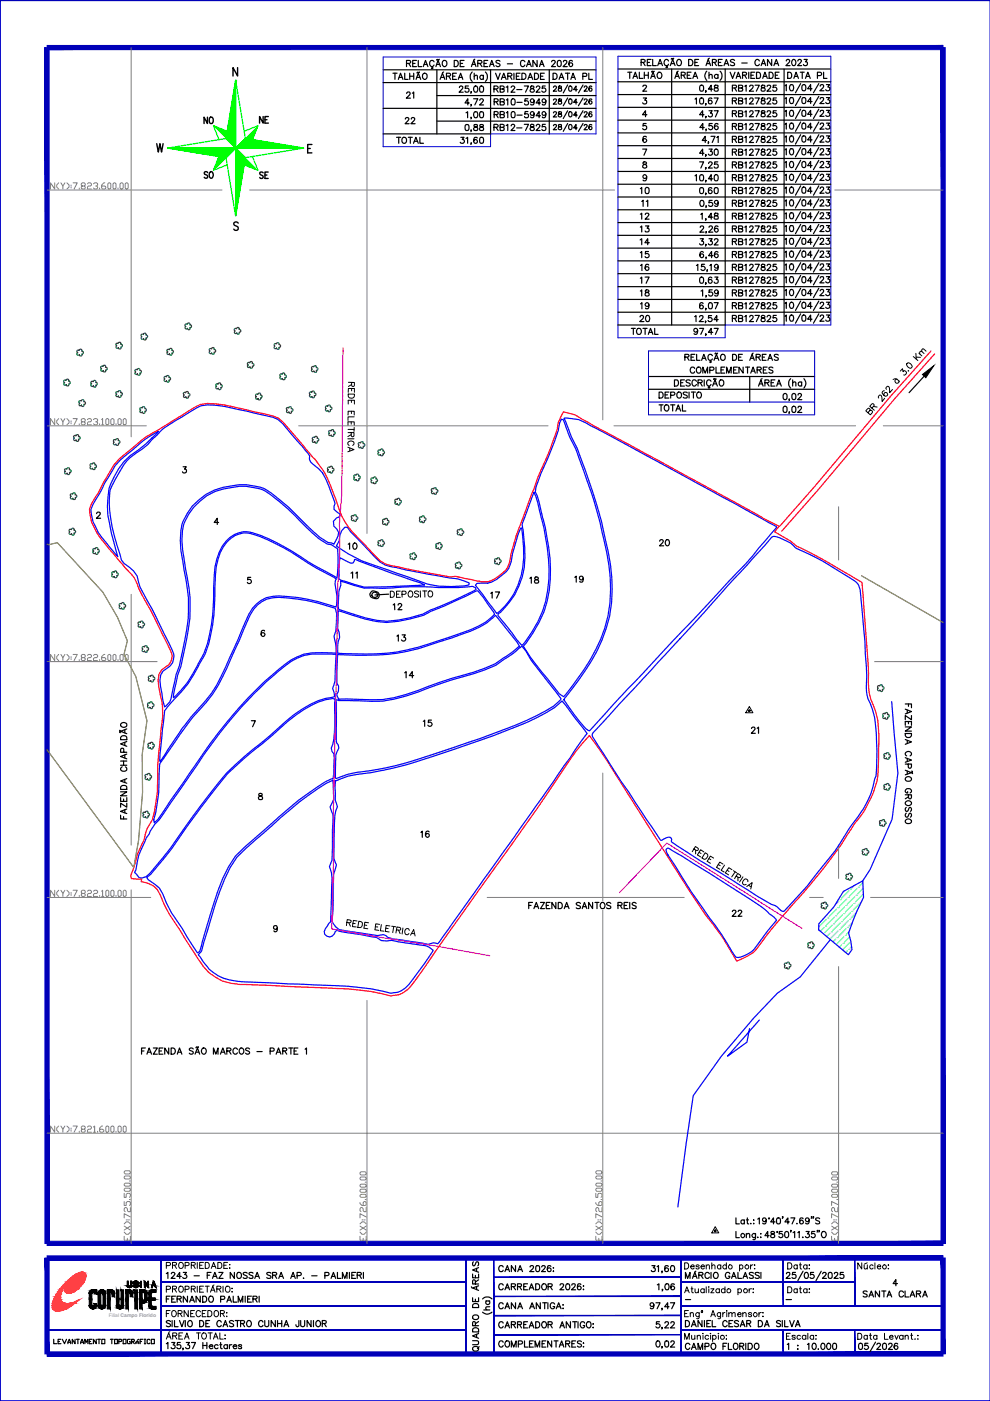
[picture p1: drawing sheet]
<svg xmlns="http://www.w3.org/2000/svg" width="210mm" height="297mm" viewBox="0 0 210 297" stroke-linecap="round" stroke-linejoin="round" font-family="sans-serif">
<defs><g id="words">
<g font-size="4.4">
<text x="42" y="27.5">NO</text>
<text x="84.7" y="27.5">22</text>
<text x="42" y="39.2">SO</text>
<text x="54" y="39.2">SE</text>
<text x="134.4" y="42.3">10</text>
<text x="138.3" y="45.2" transform="rotate(-90 138.3 45.2)">11</text>
<text x="134.4" y="50.4">13</text>
<text x="134.4" y="58.6">16</text>
<text x="134.4" y="69.5">20</text>
<text x="134.4" y="66.7">19</text>
<text x="72.7" y="117.8">10</text>
<text x="138.6" y="117.1">20</text>
<text x="73" y="123.8">11</text>
<text x="111.1" y="124.9">18</text>
<text x="82.2" y="130.5">12</text>
<text x="102.7" y="128.1">17</text>
<text x="82.9" y="137.2">13</text>
<text x="84.7" y="145">14</text>
<text x="88.5" y="155.2">15</text>
<text x="158" y="156.6">21</text>
<text x="87.8" y="178.9">16</text>
</g>
<g font-size="4">
<text x="85" y="21.9">21</text>
<text x="54" y="27.2">NE</text>
<text x="103.7" y="26.1">RB10-5949</text>
<text x="134.4" y="55.7">15</text>
<text x="134.4" y="63.9">18</text>
<text x="120.6" y="124.5">19</text>
<text x="154.2" y="195.4">22</text>
<text x="188" y="273.8">4</text>
</g>
<g font-size="2.6">
<text x="143.9" y="276.9">-</text>
<text x="165.5" y="276.9">-</text>
</g>
<text font-size="1.1" fill="#989898" x="23.1" y="279.2">Filial Campo Florido</text>
</g></defs>
<!-- layer: MARGEM -->
<path d="M0 .1h209.9v296.9h-209.9zM0 297v-296.9v296.9h209.9" fill="none" stroke="#0000b8" stroke-width=".25"/>
<g fill="#0000b8" stroke="#0000b8" stroke-width=".21">
<path d="M98.7 266.7l.1 20.1v-20.1zM98.7 266.7l.1 20.1h-.1z"/>
<path d="M10 281.9h88.8zM10 282l88.8-.1z"/>
<path d="M144.4 281.9h55.5zM144.4 282l55.5-.1z"/>
<path d="M34.1 276.8h64.7zM34.1 276.9l64.7-.1z"/>
<path d="M144.4 276.8h55.6zM144.4 276.9l55.6-.1z"/>
<path d="M34.1 271.8h64.7zM34.1 271.9l64.7-.1z"/>
<path d="M34.1 266.7l.1 20.3zM34.1 266.7l.1 20.3z"/>
<path d="M104.6 266.7l.1 20.1zM104.6 266.7l.1 20.1z"/>
<path d="M144.3 266.7l.1 20.1zM144.3 266.7l.1 20.1z"/>
<path d="M166 282l.1 5v-5zM166 282l.1 5h-.1z"/>
<path d="M181.2 282l.1 5zM181.2 282l.1 5z"/>
<path d="M144.4 271.8h36.8zM144.4 271.9l36.8-.1z"/>
<path d="M181.2 266.7l.1 10.2zM181.2 266.7l.1 10.2z"/>
<path d="M166 266.7v10.2h.1zM166 266.7h.1v10.2z"/>
<path d="M104.7 270.7h39.7zM104.7 270.8l39.7-.1z"/>
<path d="M104.7 274.8h39.7zM104.7 274.9l39.7-.1z"/>
<path d="M104.7 278.9h39.7zM104.7 279l39.7-.1z"/>
<path d="M104.7 282.9h39.7zM104.7 283l39.7-.1z"/>
<path d="M10 10.5h189.9v-.9zM10 9.6h189.9l-189.9 .9z"/>
<path d="M9.5 10.1l.9 253.5v-253.5zM9.5 10.1l.9 253.5h-.9z"/>
<path d="M10 263.2v.9l189.9-.9zM10 264.1l189.9-.9v.9z"/>
<path d="M199.5 10.1v253.5h.9zM199.5 10.1h.9v253.5z"/>
<path d="M199.5 266.7l.9 20.3v-20.3zM199.5 266.7l.9 20.3h-.9z"/>
<path d="M10 287.5h189.9v-.9zM10 286.6h189.9l-189.9 .9z"/>
<path d="M9.5 266.7v20.3h.9zM9.5 266.7h.9v20.3z"/>
<path d="M10 266.3v.9l189.9-.9zM10 267.2l189.9-.9v.9z"/>
<path d="M34.1 266.7l.1 20.2zM34.1 266.7l.1 20.2z"/>
</g>
<g fill="none" stroke="#000" stroke-width=".25">
<path d="M27 271.6h.2v1a.28 .28 0 0 0 .3 .2 .28 .28 0 0 0 .2-.2v-1h.2v1a.45 .45 0 0 1-.4 .4 .45 .45 0 0 1-.5-.4zM35.3 270l.3-.2v1.2M35.3 275.4h.5M36.1 274.8h-.8v1.3M36.3 270.1l.1-.3h.4l.3 .4-.8 .8h.8M36.4 275.4h.5M36.5 280v1.3M37 280v1.3h.8M37.2 274.8h-.8v1.3h.8M37.5 275.4h.8l.1-.3-.1-.2-.8-.1v1.3M38 275.4l.4 .7M38.1 280l.5 1.3 .4-1.3"/>
<path d="M38.4 270.6h-.9l.6-.8v1.2M38.9 269.8h.6l-.3 .4a.44 .44 0 0 1 .3 .7 .44 .44 0 0 1-.8-.1M39.3 280v1.3M39.8 274.8v1.3l-.9-1.3v1.3M40.2 276.1l.5-1.3 .5 1.3M40.4 275.7h.6M41.1 270.5h1.1M42.3 280h.5a.71 .71 0 0 1 .4 .6 .71 .71 0 0 1-.4 .7h-.5zM42.5 274.8v1.3l-.9-1.3v1.3M43 274.8h.4a.68 .68 0 0 1 .4 .6 .68 .68 0 0 1-.4 .7h-.4zM43.9 270.4h.5M44.4 280h-.8v1.3h.8"/>
<path d="M44.5 274.9l.1-.1a.6 .6 0 0 1 .7 .7 .6 .6 0 0 1-.9 .4l-.2-.6zM44.7 269.8h-.8v1.2M45 271l.6-1.2 .5 1.2M45.3 270.6h.5M46.4 269.8h.9l-.9 1.2h.9M46.8 275.5l.7-.1 .2-.2-.2-.3-.7-.1v1.3M48.1 276.1l.5-1.3 .5 1.3M48.3 275.7h.6M49.4 274.8v1.3h.8M49.7 269.8v1.2l-.9-1.2v1.2M49.9 280h.9M50.3 280v1.3"/>
<path d="M50.4 269.8a.62 .62 0 0 1 .8 .6 .62 .62 0 0 1-.8 .6l-.2-.4zM50.5 276.1v-1.3l.5 1.3 .5-1.3v1.3M52 274.8v1.3M52.4 269.9l-.3-.1-.5 .1v.3l.7 .3 .1 .2v.2l-.3 .1-.5-.1M52.5 275.4h.5M53.3 274.8h-.8v1.3h.8M53.6 269.9l-.3-.1-.5 .1v.3l.8 .3v.5h-.5l-.3-.1M53.6 275.4h.8l.1-.3-.1-.2-.8-.1v1.3M54 271l.5-1.2 .5 1.2M54.1 275.4l.4 .7M54.2 270.6h.6M54.9 274.8v1.3"/>
<path d="M56.1 280l.1 1.1 .3 .2 .4-.2 .1-1.1M57.4 269.9l-.3-.1-.5 .1 .1 .3 .6 .3 .1 .2v.2l-.3 .1-.5-.1M57.8 270.4l.7-.1 .2-.3-.2-.2h-.7v1.2M58.3 270.4l.4 .6M58.4 280v1.3l-.9-1.3v1.3M58.8 280v1.3M59.1 271l.5-1.2 .5 1.2M59.3 270.6h.6M59.7 280v1.3M61.6 271l.5-1.2 .5 1.2M61.8 270.6h.6M63 270.5l.8-.1 .1-.2-.1-.4h-.8v1.2"/>
<path d="M63.4 280l-.1 1.2-.3 .1-.3-.4M63.8 280v1.1l.3 .2 .5-.2v-1.1M64.3 271h.1M66 280v1.3l-.9-1.3v1.3M66.1 270.5h1.1M66.5 280v1.3M68.9 270.5l.7-.1 .2-.2-.2-.4h-.7v1.2M70.2 271l.5-1.2 .5 1.2M70.4 270.6h.6M71.5 269.8v1.2h.8M72.6 271v-1.2l.5 1.2 .5-1.2v1.2M74.1 269.8v1.2"/>
<path d="M74.6 270.4h.5M75.4 269.8h-.8v1.2h.8M75.7 270.4l.8-.1 .1-.3-.1-.2h-.8v1.2M76.2 270.4l.4 .6M77 269.8v1.2M99.9 272.8l.2 .3M100.2 275.2v.8h1.3v-.8M100.2 270.1v.8h1.3v-.8M100.4 276.5l.8-.1 .2 .2 .1 .6h-1.3zM100.4 267.5l-.2 .3 .2 .6 .2-.1 .5-.8 .3 .2 .1 .4-.2 .3M100.8 272.2v-.7l-.4-.2-.2 .2v.7h1.3M100.8 270.4v.5"/>
<path d="M100.8 275.4v.6M101 268.9v.7M101 272.8v.6M101.5 272.6l-1.3 .5 1.3 .5M101.5 268.8l-1.3 .5 1.3 .4M101.5 271.3l-.7 .5M102.3 278.2a1.36 1.36 0 0 0 2 0M102.3 275.4a1.36 1.36 0 0 1 2 0M102.6 277.7h1.2M103 275.8h.8M103.2 275.8a.42 .42 0 0 0-.1 .7 .42 .42 0 0 0 .6 0 .42 .42 0 0 0 0-.7M103.8 277.1h-.8v.5l.3 .1"/>
<path d="M106.7 268.6a.48 .48 0 0 0-.6-.3 .48 .48 0 0 0-.4 .5v.3a.48 .48 0 0 0 .4 .5 .48 .48 0 0 0 .6-.3M106.7 272.5a.48 .48 0 0 0-.6-.3 .48 .48 0 0 0-.4 .5v.3a.48 .48 0 0 0 .4 .5 .48 .48 0 0 0 .6-.3M106.7 276.5a.48 .48 0 0 0-.6-.3 .48 .48 0 0 0-.4 .5v.3a.48 .48 0 0 0 .4 .5 .48 .48 0 0 0 .6-.3M107.1 269.6l.5-1.3 .4 1.3M107.1 273.5l.5-1.3 .4 1.3M107.1 277.5l.5-1.3 .4 1.3M107.2 269.2h.7M107.2 273h.7M107.2 277.1h.7M108.4 272.8l.8-.1 .1-.3-.1-.2h-.8v1.3M108.8 272.8l.5 .7M109.3 268.3v1.3l-.9-1.3v1.3"/>
<path d="M109.3 276.2v1.3l-.9-1.3v1.3M109.7 272.8l.7-.1 .1-.4-.8-.1v1.3M109.8 269.6l.5-1.3 .5 1.3M109.8 277.5l.5-1.3 .5 1.3M110 269.2h.6M110 277.1h.6M110.2 272.8l.4 .7M111 272.8h.5M111.8 272.2h-.8v1.3h.8M112.2 273.5l.5-1.3 .5 1.3M112.3 277.5l.5-1.3 .5 1.3M112.4 268.6l.2-.3 .5 .2-.2 .5-.6 .6h.9"/>
<path d="M112.4 273h.6M112.5 277.1h.6M113.6 272.2h.4a.68 .68 0 0 1 .4 .6 .68 .68 0 0 1-.4 .7h-.4zM113.7 268.4h.6l.1 .5a.53 .53 0 0 1-.5 .7 .87 .87 0 0 1-.2-1.2zM114.6 276.2v1.3l-.9-1.3v1.3M114.9 268.6l.2-.3 .4 .1 .1 .1-.2 .5-.6 .6h.9M115 272.4l.2-.2a.6 .6 0 0 1 .7 .7 .6 .6 0 0 1-.9 .4l-.1-.3zM115.1 276.2h.8M115.5 276.2v1.3M116.2 276.2v1.3M116.2 272.8l.8-.1 .1-.3-.3-.2h-.6v1.3M116.7 272.8l.4 .7"/>
<path d="M116.8 268.5l-.1-.1a.63 .63 0 0 0-.7 .4 .63 .63 0 0 0 .4 .8 .4 .4 0 0 0 .4-.4 .4 .4 0 0 0-.3-.4 .4 .4 0 0 0-.5 .4M117.3 268.8h.1zM117.3 269.6h.1zM117.6 276.5a.48 .48 0 0 0-.5-.3 .48 .48 0 0 0-.4 .5v.3a.47 .47 0 0 0 .4 .5 .47 .47 0 0 0 .5-.5h-.3M117.9 277.5l.5-1.3 .6 1.3M118.2 277.1h.5M118.7 272.5l.3-.3 .4 .1 .1 .2-.2 .4-.6 .6h.8M119.4 276.6h.1M119.4 277.4v.1zM120.1 272.2a.63 .63 0 0 1 .8 .5 .63 .63 0 0 1-.5 .8l-.3-.1-.2-.5zM121.2 272.5l.3-.3h.4l.1 .2-.2 .5-.6 .6h.8M123.1 272.4l-.3-.2a.69 .69 0 0 0-.4 .7 .69 .69 0 0 0 .5 .6 .39 .39 0 0 0 .3-.4 .39 .39 0 0 0-.4-.4 .39 .39 0 0 0-.4 .3"/>
<path d="M123.7 272.7h.1zM123.7 273.3v.2zM138.2 268.3h.7l-.4 .5a.43 .43 0 0 1 .4 .4 .43 .43 0 0 1-.3 .5 .43 .43 0 0 1-.5-.3M138.6 276.6a.41 .41 0 0 1-.4 .4 .41 .41 0 0 1-.3-.5 .41 .41 0 0 1 .5-.2 .64 .64 0 0 1 .3 .7 .64 .64 0 0 1-.7 .4l-.1-.1M139.1 276.2h.9l-.7 1.3M139.3 268.5l.3-.2v1.3M139.4 272.4l.3-.2v1.3M140.4 269.6h-.1h.1l-.1 .3M140.4 277.4h-.1h.1l-.1 .3M140.5 273.4l-.1-.1 .1 .2-.1 .2M141.2 272.2h.5l.1 .2 .1 .5-.2 .5a.66 .66 0 0 1-.8-.4 .66 .66 0 0 1 .3-.8zM141.7 268.5l-.4-.2a.68 .68 0 0 0-.4 .7 .68 .68 0 0 0 .5 .6 .4 .4 0 0 0 .3-.4 .4 .4 0 0 0-.4-.4 .4 .4 0 0 0-.4 .4"/>
<path d="M141.9 277.1h-1l.7-.9v1.3M142.2 276.2h.8l-.6 1.3M142.4 268.4a.63 .63 0 0 1 .7 .4 .63 .63 0 0 1-.4 .8h-.3l-.2-.5zM143 272.4l-.4-.2a.69 .69 0 0 0-.4 .7 .69 .69 0 0 0 .5 .6 .39 .39 0 0 0 .3-.4 .39 .39 0 0 0-.4-.4 .39 .39 0 0 0-.4 .3M145.3 280h.5a.71 .71 0 0 1 .4 .6 .71 .71 0 0 1-.4 .7h-.5zM145.3 271v-1.2l.5 1.2 .5-1.2v1.2M146.8 271l.5-1.2 .5 1.2M147 270.6h.6M147.5 269.5l-.2 .1M148.2 270.4l.7-.1 .2-.3-.2-.2h-.7v1.2M148.6 270.4l.5 .6M148.8 280v1.3l-.8-1.3v1.3"/>
<path d="M149.4 280v1.3M150.4 270.1a.48 .48 0 0 0-.5-.3 .48 .48 0 0 0-.4 .4v.4a.48 .48 0 0 0 .4 .4 .48 .48 0 0 0 .5-.3M150.7 280h-.8v1.3h.8M150.7 269.8v1.2M151 280v1.3h.8M151.4 269.9l.2-.1a.6 .6 0 0 1 .7 .7 .6 .6 0 0 1-.9 .4l-.1-.3zM154.7 270.1a.48 .48 0 0 0-.5-.3 .48 .48 0 0 0-.4 .4v.4a.47 .47 0 0 0 .5 .5 .47 .47 0 0 0 .4-.5h-.3M155.1 271l.5-1.2 .5 1.2M155.3 270.6h.6M155.4 280h-.8v1.3h.8M156.5 269.8v1.2h.7M157.5 271l.5-1.2 .5 1.2"/>
<path d="M157.7 270.6h.6M159.7 269.9l-.3-.1-.5 .1v.3l.7 .3v.5h-.4l-.3-.1M160.8 280h.4a.71 .71 0 0 1 .5 .6 .71 .71 0 0 1-.5 .7h-.4zM161 269.9l-.3-.1-.6 .1 .1 .3 .7 .3 .1 .2v.2l-.3 .1-.6-.1M161.3 269.8v1.2M165.9 280v1.3M166.4 280v1.3h.7M166.8 270.1l.1-.3h.4l.2 .4-.8 .8h.9M167.4 280l.5 1.3 .5-1.3M168.7 269.8h-.6l-.1 .5a.46 .46 0 0 1 .7 0 .46 .46 0 0 1-.1 .7 .46 .46 0 0 1-.7-.2M170.3 269.5l-1.1 2M170.7 269.8a.63 .63 0 0 1 .8 .5 .63 .63 0 0 1-.5 .7h-.3l-.2-.5z"/>
<path d="M172.5 269.8h-.6l-.1 .5a.47 .47 0 0 1 .7 0 .47 .47 0 0 1-.1 .7 .47 .47 0 0 1-.7-.2M174.1 269.5l-1.1 2M174.4 270.1l.1-.3h.4l.3 .4-.8 .8h.8M175.8 269.8h.3a.76 .76 0 0 1 0 1.2l-.5-.2zM176.9 270.1a.36 .36 0 0 1 .4-.3 .36 .36 0 0 1 .3 .4l-.8 .8h.9M178.8 269.8h-.6l-.1 .5a.46 .46 0 0 1 .7 0 .46 .46 0 0 1 0 .7 .46 .46 0 0 1-.7-.2M183.9 273.9l-.3-.2-.6 .2v.2l.7 .3 .2 .2v.2l-.3 .2-.6-.2M184.2 275l.5-1.3 .5 1.3M184.4 274.6h.6M186.5 273.7v1.3l-.9-1.3v1.3M191.9 273.7v1.3h.8M193 275l.5-1.3 .5 1.3"/>
<path d="M193.2 274.6h.6M194.3 274.3h.8l.1-.4-.1-.1-.8-.1v1.3M194.8 274.3l.4 .7M195.6 275l.5-1.3 .5 1.3M195.8 274.6h.6M11.4 284v.9h.6M12.3 284.4h.3M12.9 284h-.6v.9h.6M13.2 284l.5 .9 .4-.9M14.4 284.9l.3-.9 .3 .9M14.4 284.6h.6M15.9 284v.9l-.6-.9v.9"/>
<path d="M16.2 284h.6M16.5 284v.9M17.1 284.9l.3-.9 .3 .9M17.1 284.6h.6M18 284.9v-.9l.3 .6 .3-.6v.9M18.9 284.4h.3M19.5 284h-.6v.9h.6M20.4 284v.9l-.6-.9v.9M20.7 284h.6M21 284v.9M21.6 284h.6v.9h-.6zM23.4 284h.6"/>
<path d="M23.7 284v.9M24.3 284h.6v.9h-.6zM25.2 284.4h.5l.1-.3-.1-.1h-.5v.9M26.1 284h.6v.9h-.6zM27.6 284h-.5l-.1 .1 .1 .8h.5v-.5h-.1M27.9 284.4h.5l.1-.3-.1-.1h-.5v.9M28.1 284.4l.4 .5M28.8 284.9v-.3l.3-.3 .3 .3v.3M28.8 284.7h.6M29.4 284l-.3 .1M29.7 284.4h.3M30.3 284h-.6v.9"/>
<path d="M30.6 284.9h.3M30.6 284h.3M30.7 284v.9M31.8 284.1l-.1-.1-.5 .1v.6l.2 .2h.3l.1-.2M32.1 284h.6v.9h-.6zM35.3 284.9l.3-.3v1.3M36.2 280.2l-.4-.2-.5 .2 .1 .3 .8 .4a.5 .5 0 0 1-.4 .4 .5 .5 0 0 1-.5-.2M36.4 284.6h.7l-.4 .5a.43 .43 0 0 1 .4 .4 .43 .43 0 0 1-.3 .5 .43 .43 0 0 1-.5-.3M38.2 284.6h-.6l-.1 .6a.45 .45 0 0 1 .7 0 .45 .45 0 0 1 0 .7 .45 .45 0 0 1-.7-.2M38.9 285.9h-.2h.2l-.2 .3M39.5 284.6h.7l-.4 .5a.43 .43 0 0 1 .4 .4 .43 .43 0 0 1-.3 .5 .43 .43 0 0 1-.5-.3M39.9 280.2l.1-.1a.64 .64 0 0 1 .8 .4 .64 .64 0 0 1-.4 .8 .65 .65 0 0 1-.6-.4 .65 .65 0 0 1 .1-.7z"/>
<path d="M40.6 284.6h.8l-.5 1.3M43 284.6v1.3M43 285.3h.9M43.6 280.6h.5M43.9 284.6v1.3M44.4 285.4h.7a.4 .4 0 0 0-.5-.3 .4 .4 0 0 0-.2 .7l.3 .1 .4-.1M46.2 285.3a.43 .43 0 0 0-.6-.1 .43 .43 0 0 0 0 .6 .43 .43 0 0 0 .6 0M46.6 285.1h.4M46.8 284.6v1.1l.1 .2h.2M46.9 280.3a.48 .48 0 0 0-.5-.3 .48 .48 0 0 0-.4 .5 .53 .53 0 0 0 .2 .7 .53 .53 0 0 0 .7-.2M47.3 281.3l.5-1.3 .5 1.3M47.5 280.9h.6"/>
<path d="M48.2 285.3a.43 .43 0 0 0-.6-.1 .43 .43 0 0 0 0 .6 .43 .43 0 0 0 .6 0M48.2 285.1v.8M48.6 285.1v.8M49.1 285.1h-.3l-.2 .3M49.4 285.4h.8a.4 .4 0 0 0-.6-.3 .4 .4 0 0 0-.1 .7l.2 .1 .5-.1M49.5 280.2l-.1-.1a.47 .47 0 0 0-.8 .2l.9 .6v.2l-.3 .2-.6-.2M51 280.6l.8-.1v-.4l-.8-.1v1.3M51.2 285.3l-.2-.2-.5 .2 .7 .3v.3h-.4l-.3-.1M51.4 280.6l.5 .7M52.4 280.2a.6 .6 0 0 1 .9 .1 .6 .6 0 0 1-.3 .9 .6 .6 0 0 1-.7-.2 .6 .6 0 0 1 .1-.8zM55.8 280.3a.48 .48 0 0 0-.6-.3 .48 .48 0 0 0-.4 .5 .53 .53 0 0 0 .2 .7 .53 .53 0 0 0 .8-.2M58.8 280.6h.9"/>
<path d="M60.2 281.3l.5-1.3 .5 1.3M60.4 280.9h.6M67.1 280.2l.1-.1a.59 .59 0 0 1 .8 .5 .59 .59 0 0 1-.8 .6l-.2-.4zM68.3 280.6l.8-.1v-.4l-.8-.1v1.3M68.7 280.6l.5 .7M100.2 284.3h1.1l.2 .3a.38 .38 0 0 1-.4 .5h-.9M100.4 281.6l.3-.1 .6 .1 .2 .8h-1.3zM100.8 281.1v-.8l-.4-.1-.2 .1v.8h1.3M101 282.9v.6M101.5 282.7l-1.3 .5 1.3 .5M101.5 280.2l-.7 .5M101.6 285.5l-.4 .4"/>
<path d="M106.7 280.5a.53 .53 0 0 0-.8-.2 .53 .53 0 0 0-.2 .7 .48 .48 0 0 0 .4 .5 .48 .48 0 0 0 .6-.3M106.7 284.6a.53 .53 0 0 0-.8-.2 .53 .53 0 0 0-.2 .7 .48 .48 0 0 0 .4 .5 .48 .48 0 0 0 .6-.3M107.1 281.5l.5-1.3 .4 1.3M107.2 284.5a.53 .53 0 0 1 .7-.1 .53 .53 0 0 1 .1 .7 .49 .49 0 0 1-.5 .5 .49 .49 0 0 1-.4-.5zM107.2 281.1h.7M108.4 280.8h.8l.1-.3-.1-.2-.8-.1v1.3M108.4 285.6v-1.3l.5 1.3 .5-1.3v1.3M108.8 280.8l.5 .7M109.7 280.8l.8-.1v-.3l-.8-.2v1.3M109.9 285l.8-.1 .1-.2-.1-.4h-.8v1.3M110.2 280.8l.4 .7M111 280.8h.5"/>
<path d="M111.2 284.3v1.3h.8M111.8 280.2h-.8v1.3h.8M112.2 281.5l.5-1.3 .5 1.3M112.3 284.9h.5M112.4 281.1h.6M113.1 284.3h-.8v1.3h.8M113.5 285.6v-1.3l.4 1.3 .5-1.3v1.3M113.6 280.2h.4a.71 .71 0 0 1 .4 .7 .71 .71 0 0 1-.4 .6h-.4zM114.9 284.9h.5M115.1 280.3a.61 .61 0 0 1 .8 .6 .61 .61 0 0 1-.8 .6l-.2-.5zM115.7 284.3h-.8v1.3h.8M116.2 280.8h.8l.1-.3-.1-.2-.8-.1v1.3"/>
<path d="M116.7 280.8l.4 .7M117 284.3v1.3l-.9-1.3v1.3M117.5 284.3h.8M117.9 284.3v1.3M118.6 285.6l.5-1.3 .4 1.3M118.7 281.5l.5-1.3 .5 1.3M118.7 285.1h.7M118.9 281.1h.6M119.9 284.9l.8-.1 .1-.2-.1-.3h-.8v1.3M120.4 284.9l.4 .7M120.9 280.2v1.3l-.8-1.3v1.3M121.2 284.9h.6"/>
<path d="M121.4 280.2h.9M121.9 280.2v1.3M122 284.3h-.8v1.3h.8M122.6 280.2v1.3M123.3 284.5l-.3-.2-.6 .2 .2 .3 .5 .2 .2 .2-.3 .4-.6-.2M123.7 285.5h.1zM123.7 284.7v.1zM124 280.5a.53 .53 0 0 0-.8-.2 .53 .53 0 0 0-.2 .7 .47 .47 0 0 0 .5 .6 .47 .47 0 0 0 .5-.6h-.3M124.6 280.3a.66 .66 0 0 1 .8 .4 .66 .66 0 0 1-.4 .8 .69 .69 0 0 1-.7-.4 .69 .69 0 0 1 .3-.8zM125.7 281.5h.1zM125.8 280.7v.1zM139.3 284.3a.65 .65 0 0 1 .7 .5 .65 .65 0 0 1-.4 .8l-.3-.1-.2-.5z"/>
<path d="M139.8 280.2h-.6l-.1 .6a.47 .47 0 0 1 .8 0 .47 .47 0 0 1-.2 .7 .47 .47 0 0 1-.6-.2M140.4 281.5h-.1h.1l-.1 .3M140.4 285.5h-.1h.1l-.1 .3M141 280.5l.2-.3 .5 .2v.3l-.8 .8h.9M141.1 284.3h.3a.74 .74 0 0 1 .4 .7 .74 .74 0 0 1-.5 .6l-.3-.2zM142.2 280.5a.37 .37 0 0 1 .6-.2 .37 .37 0 0 1 0 .6l-.6 .6h.8M142.2 284.6a.37 .37 0 0 1 .6-.3 .37 .37 0 0 1 0 .7l-.6 .6h.8M146.3 285.1a.53 .53 0 0 0-.8-.2 .53 .53 0 0 0-.2 .7 .48 .48 0 0 0 .4 .5 .48 .48 0 0 0 .6-.3M146.6 281.3l.5-1.3 .5 1.3M146.6 286.1l.5-1.3 .5 1.3M146.8 280.9h.6M146.8 285.7h.6"/>
<path d="M148 286.1v-1.3l.5 1.3 .5-1.3v1.3M149.5 285.5l.7-.1 .1-.5-.8-.1v1.3M149.9 280.6h.4M150.9 285a.62 .62 0 0 1 .9 .4 .62 .62 0 0 1-.7 .7l-.4-.5zM153.3 285.4h.5M154.1 284.8h-.8v1.3M154.2 280.3a.48 .48 0 0 0-.6-.3 .48 .48 0 0 0-.4 .5 .53 .53 0 0 0 .3 .7 .53 .53 0 0 0 .7-.2M154.4 284.8v1.3h.8M154.6 280.6h.4M155.6 285a.63 .63 0 0 1 .9 .4 .63 .63 0 0 1-.7 .7l-.3-.5zM156.6 280.2a.49 .49 0 0 0-.5-.2 .49 .49 0 0 0-.4 .3l.9 .6v.2l-.3 .2-.6-.2M156.8 285.4l.8-.1v-.4l-.8-.1v1.3"/>
<path d="M157 281.3l.4-1.3 .5 1.3M157.1 280.9h.7M157.3 285.4l.4 .7M158.1 284.8v1.3M158.3 280.6l.8-.1v-.4l-.8-.1v1.3M158.6 284.8h.4a.69 .69 0 0 1 .5 .7 .69 .69 0 0 1-.5 .6h-.4zM158.7 280.6l.5 .7M160.1 285a.62 .62 0 0 1 .9 .4 .62 .62 0 0 1-.7 .7l-.4-.5zM162.1 281.3l.5-1.3 .5 1.3M162.3 280.9h.6M165.5 280.2l-.1-.1a.47 .47 0 0 0-.8 .2l.9 .6v.2l-.3 .2-.6-.2M166.9 285.1l.3-.3v1.3"/>
<path d="M168.7 281.3l.5-1.3 .4 1.3M168.8 280.9h.7M169.1 285.3h.1zM169.1 286h.1zM171.2 285.1l.3-.3v1.3M172.4 284.8a.65 .65 0 0 1 .7 .5 .65 .65 0 0 1-.4 .8l-.3-.1-.2-.5zM173.5 286h.1M174.2 284.8a.65 .65 0 0 1 .8 .5 .65 .65 0 0 1-.5 .8l-.3-.1-.2-.5zM175.5 284.8a.65 .65 0 0 1 .7 .5 .65 .65 0 0 1-.4 .8l-.3-.1-.2-.5zM176.7 284.8h.3a.71 .71 0 0 1 .4 .7 .71 .71 0 0 1-.5 .6 .93 .93 0 0 1-.2-1.3zM182.2 284.8h.3a.74 .74 0 0 1 .4 .7 .74 .74 0 0 1-.5 .6l-.3-.2zM184 284.8h-.6l-.1 .6a.47 .47 0 0 1 .7 0 .47 .47 0 0 1-.1 .7 .47 .47 0 0 1-.6-.2"/>
<path d="M185.6 284.6l-1.1 1.9M185.9 285.1l.2-.3h.3l.3 .4-.8 .9h.8M187.3 284.8h.3a.74 .74 0 0 1 .4 .7 .74 .74 0 0 1-.5 .6l-.3-.2zM188.4 285.1l.1-.3h.4l.2 .4-.8 .9h.9M190.3 285l-.1-.2a.65 .65 0 0 0-.7 .5 .65 .65 0 0 0 .4 .8 .41 .41 0 0 0 .5-.4 .41 .41 0 0 0-.4-.4 .41 .41 0 0 0-.4 .4"/>
<circle cx="100.8" cy="279.3" r=".59"/>
<circle cx="100.8" cy="286" r=".59"/>
</g>
<g fill="none" stroke="#000" stroke-width=".21">
<path d="M35.3 268.3h.7l.2-.2-.2-.4h-.7v1.2M35.3 273.4l.7-.1 .2-.4-.2-.2h-.7v1.3M35.3 278.5h.5M36.1 277.9h-.8v1.3M36.5 278a.59 .59 0 0 1 .9 .5 .59 .59 0 0 1-.8 .6l-.2-.4zM36.6 268.3l.7-.1 .1-.4-.8-.1v1.2M36.6 273.3l.7-.1 .1-.4-.8-.1v1.3M37 268.3l.4 .6M37 273.3l.4 .7M37.8 278.5l.8-.1v-.4l-.8-.1v1.3M38.1 267.7a.62 .62 0 0 1 .8 .6 .62 .62 0 0 1-.8 .6l-.2-.4zM38.1 272.7a.62 .62 0 0 1 .8 .6 .62 .62 0 0 1-.8 .6l-.2-.4z"/>
<path d="M38.2 278.5l.4 .7M39.2 268.3l.8-.1v-.4l-.8-.1v1.2M39.2 273.4l.8-.2v-.4l-.8-.1v1.3M39.9 277.9v1.3l-.9-1.3v1.3M40.4 278.5h.5M40.6 268.3l.7-.1 .1-.4-.8-.1v1.2M40.6 273.3l.7-.1 .1-.4-.8-.1v1.3M41 268.3l.4 .6M41 273.3l.4 .7M41.2 277.9h-.8v1.3h.8M41.8 267.7v1.2M41.8 272.7v1.3"/>
<path d="M42.3 268.3h.5M42.3 273.3h.5M42.5 278.2a.53 .53 0 0 0-.7-.3 .53 .53 0 0 0-.2 .8 .48 .48 0 0 0 .3 .5 .48 .48 0 0 0 .6-.3M42.9 278.5h.5M43.1 267.7h-.8v1.2h.8M43.1 272.7h-.8v1.3h.8M43.5 267.7h.4a.68 .68 0 0 1 .5 .6 .68 .68 0 0 1-.5 .6h-.4zM43.5 272.7h.9M43.7 277.9h-.8v1.3h.8M43.9 272.7v1.3M44.1 277.9h.4a.71 .71 0 0 1 .4 .6 .71 .71 0 0 1-.4 .7h-.4zM44.6 274l.5-1.3 .5 1.3"/>
<path d="M44.8 268.9l.5-1.2 .5 1.2M44.8 273.5h.6M45 268.5h.6M45.4 272.4l-.3 .2M45.5 278a.59 .59 0 0 1 .9 .5 .59 .59 0 0 1-.8 .6l-.2-.4zM46 273.3l.7-.1 .2-.3-.2-.2h-.7v1.3M46.2 267.7h.4a.68 .68 0 0 1 .5 .6 .68 .68 0 0 1-.5 .6h-.4zM46.4 273.3l.5 .7M46.7 278.5l.8-.1v-.4l-.8-.1v1.3M47.2 278.5l.4 .7M47.3 272.7v1.3M47.5 268.3h.5"/>
<path d="M48 272.7a.62 .62 0 0 1 .8 .6 .62 .62 0 0 1-.8 .6l-.2-.4zM48 278.4h.1zM48 279.1h.1zM48.3 267.7h-.8v1.2h.8M48.6 268.1h.2zM48.6 268.9h.2zM49.1 273.2h.2zM49.2 273.8v.2zM145.2 267.7h.4a.71 .71 0 0 1 .4 .7 .71 .71 0 0 1-.4 .7h-.4zM145.2 274.1l.4-1.3 .5 1.3M145.2 278.5h.4M145.3 273.7h.7"/>
<path d="M146 277.9h-.8v1.3h.8M146.3 278.5l.3-.2 .3 .1 .1 .8M146.3 278.3v.9M146.4 268.5h.8a.42 .42 0 0 0-.5-.3 .42 .42 0 0 0-.3 .5 .42 .42 0 0 0 .4 .4l.4-.3M146.5 273.2h.4M146.7 272.8v1l.1 .3h.2M147.4 273.2v.9h.5l.2-.3M148.1 273.2v.9M148.3 268.4a.37 .37 0 0 0-.4-.2 .37 .37 0 0 0-.3 .2l.5 .2 .2 .2a.37 .37 0 0 1-.4 .3 .37 .37 0 0 1-.3-.3M148.3 278.3v1l-.2 .3h-.4M148.3 278.5a.42 .42 0 0 0-.7-.1 .42 .42 0 0 0 0 .6 .42 .42 0 0 0 .7 0M148.6 268.5h.8a.42 .42 0 0 0-.5-.3 .42 .42 0 0 0-.4 .5 .42 .42 0 0 0 .4 .4l.5-.3"/>
<path d="M148.7 278.3h.3M149.3 273.4a.42 .42 0 0 0-.6 0 .42 .42 0 0 0 0 .6 .42 .42 0 0 0 .6-.1M149.3 273.2v.9M149.7 268.4l.3-.2 .4 .1v.8M149.7 268.2v.9M149.7 272.8v1.3M150.2 272.9h.1M150.3 273.2v.9M150.7 273.2h.7l-.7 .9h.7M150.7 279.2l.5-1.3 .5 1.3M150.9 278.8h.6M150.9 268.4l.3-.2 .3 .1 .1 .8"/>
<path d="M150.9 267.7v1.4M152.5 273.4a.42 .42 0 0 0-.6 0 .42 .42 0 0 0 0 .6 .42 .42 0 0 0 .6-.1M152.5 273.2v.9M152.8 278.3l-.1 1.2-.5 .1M152.8 278.5a.4 .4 0 0 0-.6-.1 .4 .4 0 0 0 0 .6 .4 .4 0 0 0 .6 0M152.8 268.4a.4 .4 0 0 0-.6-.1 .4 .4 0 0 0 0 .6 .4 .4 0 0 0 .6-.1M152.8 268.2v.9M153.2 278.3v.9M153.7 273.4a.42 .42 0 0 0-.6 0 .42 .42 0 0 0 0 .6 .42 .42 0 0 0 .6-.1M153.7 278.3l-.3 .1-.2 .3M153.7 272.8v1.3M154 268.4a.42 .42 0 0 0-.6-.1 .42 .42 0 0 0 0 .6 .42 .42 0 0 0 .6-.1"/>
<path d="M154 267.7v1.4M154.1 277.9v.1zM154.1 278.3v.9M154.5 278.5l.4-.2 .3 .1v.8M154.5 278.3v.9M155.2 278.5l.3-.2 .3 .1 .1 .8M156.4 278.7h.7a.42 .42 0 0 0-.7-.2 .42 .42 0 0 0 .3 .7l.4-.2M156.5 273.4a.42 .42 0 0 1 .6 0 .42 .42 0 0 1 0 .6 .42 .42 0 0 1-.6-.1M156.5 273.2v1.3M156.8 268.4a.4 .4 0 0 1 .6-.1 .4 .4 0 0 1 0 .6 .4 .4 0 0 1-.6-.1M156.8 268.2v1.3M157.5 278.5l.3-.2 .3 .1 .1 .8"/>
<path d="M157.5 278.3v.9M158.8 273.2v.9M159.1 268.2v.9M159.3 273.2a.38 .38 0 0 0-.5 .4M159.3 278.5v-.1a.41 .41 0 0 0-.6 .1l.6 .3v.3a.41 .41 0 0 1-.6-.1M159.6 268.2l-.3 .1-.2 .2M159.6 273.3h.2zM159.7 274v.1zM159.9 268.3h.2zM159.9 269h.2zM160.9 278.3v.9M161.4 278.3l-.3 .1-.2 .3"/>
<path d="M161.7 279.1h.1zM161.8 278.3v.1zM167 267.7h.4a.69 .69 0 0 1 .5 .7 .69 .69 0 0 1-.5 .7h-.4zM167 272.8h.4a.66 .66 0 0 1 .5 .7 .66 .66 0 0 1-.5 .6h-.4zM169 268.4a.4 .4 0 0 0-.6-.1 .4 .4 0 0 0 0 .6 .4 .4 0 0 0 .6-.1M169 273.4a.41 .41 0 0 0-.6 0 .41 .41 0 0 0 0 .6 .41 .41 0 0 0 .6-.1M169 268.2v.9M169 273.2v.9M169.5 273.2h.4M169.5 268.2h.4M169.7 267.7v1.1l.3 .3M169.7 272.8v1.3h.3"/>
<path d="M171.1 268.4a.42 .42 0 0 0-.6-.1 .42 .42 0 0 0 0 .6 .42 .42 0 0 0 .6-.1M171.1 273.4a.42 .42 0 0 0-.6 0 .42 .42 0 0 0 0 .6 .42 .42 0 0 0 .6-.1M171.1 268.2v.9M171.1 273.2v.9M171.5 273.3h.2zM171.6 268.2v.1zM171.6 268.9v.2zM171.6 274v.1zM182.7 267.7v1.4l-.8-1.4v1.4M183.2 268.2v.6l.2 .3 .5-.3M183.9 267.7l-.6 .3M183.9 268.2v.9"/>
<path d="M185.1 268.4a.4 .4 0 0 0-.6-.1 .4 .4 0 0 0 0 .6 .4 .4 0 0 0 .6-.1M185.5 267.7v1.4M186 268.5h.7v-.1a.4 .4 0 0 0-.6-.1 .4 .4 0 0 0 0 .6 .4 .4 0 0 0 .6-.1M188.3 268.2v.1zM188.3 268.9v.2zM35.3 283.9l.5-1.3 .5 1.3M35.5 283.4h.6M36 282.3l-.2 .2M36.6 283.2h.6l.3-.3-.1-.3h-.8v1.3M37.1 283.2l.4 .7M37.9 283.2h.5M38.7 282.6h-.8v1.3h.8"/>
<path d="M39.1 283.9l.5-1.3 .5 1.3M39.3 283.4h.6M41.7 282.6h.8M42.1 282.6v1.3M42.9 282.8a.62 .62 0 0 1 .9 .4 .62 .62 0 0 1-.7 .7l-.3-.5zM44.1 282.6h.9M44.6 282.6v1.3M45.3 283.9l.4-1.3 .5 1.3M45.4 283.4h.7M46.6 282.6v1.3h.7M47.7 283.8h.1zM47.7 283v.2z"/>
<path d="M145.2 284v-1.3l.4 1.3 .5-1.3v1.3M146.6 283.1l.1 .8 .3 .1 .3-.3M147.3 283.1v.9M147.8 283.4l.2-.2h.4l.1 .8M147.8 283.1v.9M149 282.7h.1zM149.1 283.1v.9M150.2 283.3a.42 .42 0 0 0-.6-.1 .42 .42 0 0 0 0 .6 .42 .42 0 0 0 .6 0M150.6 282.7h.1zM150.7 283.1v.9M151.1 283.3a.42 .42 0 0 1 .6-.1 .42 .42 0 0 1 0 .6 .42 .42 0 0 1-.6 0M151.1 283.1v1.3"/>
<path d="M152.3 282.7v.1zM152.3 283.1v.9M153.9 283.2h.2zM153.9 283.9h.2zM166.8 283.3h.5M167.6 282.7h-.8v1.3h.8M168.6 283.3l-.2-.2-.4 .1v.2l.4 .1 .2 .3-.2 .2-.5-.2M169.7 283.3a.41 .41 0 0 0-.6-.1 .41 .41 0 0 0 0 .6 .41 .41 0 0 0 .6 0M170.9 283.3a.42 .42 0 0 0-.7-.1 .42 .42 0 0 0 0 .6 .42 .42 0 0 0 .7 0M170.9 283.1v.9M171.3 282.7v1.3M172.5 283.3a.42 .42 0 0 0-.6-.1 .42 .42 0 0 0 0 .6 .42 .42 0 0 0 .6 0"/>
<path d="M172.5 283.1v.9M172.9 283.2h.2zM172.9 283.9h.2zM181.9 282.7h.4a.68 .68 0 0 1 .4 .6 .68 .68 0 0 1-.4 .7h-.4zM183.9 283.3a.41 .41 0 0 0-.6-.1 .41 .41 0 0 0 0 .6 .41 .41 0 0 0 .6 0M183.9 283.1v.9M184.3 283.1h.5M184.5 282.7v1l.1 .2 .2 .1M185.9 283.3a.41 .41 0 0 0-.6-.1 .41 .41 0 0 0 0 .6 .41 .41 0 0 0 .6 0M185.9 283.1v.9M187.5 282.7v1.3h.8M188.6 283.5h.8l-.2-.3a.43 .43 0 0 0-.5 .1 .43 .43 0 0 0 .1 .6 .43 .43 0 0 0 .6-.1"/>
<path d="M189.7 283.1l.4 .9 .4-.9M191.5 283.3a.42 .42 0 0 0-.7-.1 .42 .42 0 0 0 0 .6 .42 .42 0 0 0 .7 0M191.5 283.1v.9M191.9 283.4l.2-.2h.4l.1 .8M191.9 283.1v.9M193.1 283.1h.4M193.3 282.7v1v.2l.2 .1M194 283.9h.1M194.6 283.2h.1zM194.6 283.9h.1z"/>
<circle cx="148.9" cy="278" r=".18"/>
<circle cx="154.5" cy="273.7" r=".43"/>
<circle cx="154.9" cy="268.6" r=".43"/>
<circle cx="158.1" cy="273.7" r=".43"/>
<circle cx="158.4" cy="268.6" r=".43"/>
<circle cx="160.1" cy="278.7" r=".43"/>
<circle cx="187.5" cy="268.6" r=".43"/>
<circle cx="153.2" cy="283.5" r=".43"/>
</g>
<!-- layer: SETA_NORTE -->
<g fill="none" stroke="#0f0" stroke-width=".25">
<path d="M50 17.2h.1M50 17h.1M50 17l2 12.4 12.4 2-12.4 2-2 12.4-2.1-12.4-12.3-2 12.3-2zM50 17v28.8M50 17.3h-.1M50 17.4l-.1 .1M50 17.6h-.1M50 17.7l-.2 .1M50 17.8l-.2 .1M50 17.9l-.2 .2M50 18.1l-.3 .2M50 18.2l-.3 .2"/>
<path d="M50 18.3l-.3 .3M50 18.4l-.3 .3M50 18.6l-.3 .3M50 18.7l-.3 .3M50 18.8l-.4 .4M50 19l-.4 .3M50 19.1l-.4 .4M50 19.2l-.5 .4M50 19.3l-.5 .5M50 19.5l-.5 .4M50 19.6l-.6 .5M50 19.7l-.6 .5"/>
<path d="M50 19.8l-.6 .6M50 20l-.6 .6M35.6 31.4h28.8M35.6 31.4h.1M35.7 31.4h.1M35.9 31.4h-.1M36 31.4h-.1M36.1 31.4l-.1 .1M36.2 31.4v.1M36.4 31.4l-.2 .1M36.5 31.4l-.1 .1M36.6 31.4l-.1 .2"/>
<path d="M36.7 31.4l-.1 .2M36.9 31.4l-.2 .2M37 31.4l-.2 .2M37.1 31.4l-.2 .2M37.3 31.4l-.3 .3M37.4 31.4l-.3 .3M37.5 31.4l-.2 .3M37.6 31.4l-.3 .3M37.8 31.4l-.3 .3M37.9 31.4l-.4 .3M38 31.4l-.3 .3M38.1 31.4l-.3 .4"/>
<path d="M38.3 31.4l-.4 .4M38.4 31.4l-.4 .4M38.5 31.4l-.4 .4M38.7 31.4l-.5 .4M38.8 31.4l-.4 .5M38.9 31.4l-.5 .5M39 31.4l-.4 .5M39.2 31.4l-.5 .5M39.3 31.4l-.5 .5M39.4 31.4l-.5 .5M39.5 31.4l-.5 .5M39.7 31.4l-.6 .6"/>
<path d="M39.8 31.4l-.6 .6M39.9 31.4l-.6 .6M40 31.4l-.6 .6M40.2 31.4l-.7 .6M40.3 31.4l-.6 .7M40.4 31.4l-.6 .7M40.6 31.4l-.7 .7M40.7 31.4l-.7 .7M40.8 31.4l-.7 .8M40.9 31.4l-.7 .8M41.1 31.4l-.8 .8M41.2 31.4l-.8 .8"/>
<path d="M41.4 31.4l-.9 .8M41.5 31.4l-.9 .8M41.6 31.4l-.9 .8M41.7 31.4l-.8 .9M41.9 31.4l-.9 .9M42 31.4l-.9 .9M42.1 31.4l-.9 .9M42.2 31.4l-.9 .9M42.4 31.4l-1 1M42.5 31.4l-1 1M42.6 31.4l-1 1M42.8 31.4l-1.1 1"/>
<path d="M42.9 31.4l-1.1 1M43 31.4l-1 1.1M43.1 31.4l-1.1 1.1M43.3 31.4l-1.1 1.1M43.4 31.4l-1.1 1.1M43.5 31.4l-1.1 1.1M43.6 31.4l-1.1 1.1M43.8 31.4l-1.2 1.1M43.9 31.4l-1.2 1.2M44 31.4l-1.2 1.2M44.2 31.4l-1.3 1.2M44.3 31.4l-1.2 1.2"/>
<path d="M44.4 31.4l-1.3 1.2M44.5 31.4l-1.2 1.3M44.7 31.4l-1.4 1.3M44.8 31.4l-1.3 1.3M44.9 31.4l-1.3 1.3M45 31.4l-1.3 1.4M45.2 31.4l-1.4 1.4M45.3 31.4l-1.4 1.4M45.4 31.4l-1.4 1.4M45.5 26.7l2.5 2.5 2-2M45.6 31.4l-1.5 1.4M45.6 26.8l2.4 2.4"/>
<path d="M45.7 31.4l-1.5 1.4M45.8 31.4l-1.4 1.4M45.8 26.9l2.2 2.1M45.9 31.4l-1.5 1.5M46.1 31.4l-1.5 1.5M46.2 31.4l-1.5 1.5M46.3 27.1l1.7 1.7M46.3 31.4l-1.5 1.5M46.4 31.4l-1.5 1.5M46.4 33.2v.1M46.5 27.2l1.5 1.5M46.6 31.4l-1.6 1.6"/>
<path d="M46.6 33.2l-.3 .2M46.7 31.4l-1.6 1.6M46.8 33.3l-.7 .6M46.8 31.4l-1.6 1.6M46.9 27.3l1.2 1.2M46.9 31.4l-1.6 1.6M47.1 31.4l-1.7 1.6M47.1 27.4l1 1M47.2 31.4l-1.6 1.6M47.3 31.4l-1.6 1.6M47.5 31.4l-1.7 1.7M47.5 33.3l-1.9 2"/>
<path d="M47.6 31.4l-1.7 1.7M47.7 31.4l-1.7 1.7M47.7 33.4l-2.3 2.3M47.7 27.7l.4 .4M47.8 31.4l-1.7 1.7M47.9 29.4l2.1 2-2.1 2M48 31.4l-1.8 1.7M48.1 31.4l-1.8 1.8M48.2 27.8l-2.9-1.1 1.1 2.9M48.2 35l-2.9 1.1M48.2 31.4l-1.8 1.8M48.3 31.4l-1.8 1.8"/>
<path d="M48.5 31.4l-2.3 2.2M48.6 31.4l-1.9 1.9M48.7 31.4l-2.6 2.7M48.9 31.4l-2.9 2.9M49 31.4l-3.1 3.1M49.1 31.4l-3.3 3.3M49.2 31.4l-3.4 3.5M49.4 31.4l-3.7 3.7M49.5 31.4l-2 2M49.6 31.4l-4.1 4.1M49.7 31.4l-1.9 2M49.9 31.4l-4.6 4.5"/>
<path d="M50 31.4l2-2-2 2 2 2M50 31.3l-4.7 4.8 1.1-2.9M50 22l-1 1M50 35.6l2-2 2.3 2.4M50 20.1l-.6 .6M50 20.2l-.7 .7M50 20.3l-.7 .7M50 20.5l-.7 .7M50 20.6l-.7 .7M50 20.7l-.8 .7M50 20.9l-.8 .7M50 21l-.8 .8"/>
<path d="M50 21.1l-.9 .8M50 21.2l-.9 .9M50 21.4l-.9 .8M50 21.5l-.9 .9M50 21.6l-.9 .9M50 21.7l-1 1M50 21.9l-1 .9M50 22.1l-1 1M50 22.3l-1.1 1M50 22.4l-1.1 1M50 22.5l-1.1 1.1M50 22.6l-1.1 1.1"/>
<path d="M50 22.8l-1.1 1.1M50 22.9l-1.2 1.2M50 23l-1.2 1.2M50 23.1l-1.2 1.3M50 23.3l-1.3 1.2M50 23.4l-1.3 1.3M50 23.5l-1.3 1.3M50 23.7l-1.4 1.3M50 23.8l-1.4 1.3M50 23.9l-1.4 1.4M50 24l-1.4 1.4M50 24.2l-1.4 1.4"/>
<path d="M50 24.3l-1.5 1.4M50 24.4l-1.5 1.5M50 24.5l-1.5 1.5M50 24.7l-1.5 1.5M50 24.8l-1.6 1.6M50 24.9l-1.6 1.6M50 25l-1.6 1.7M50 25.2l-1.7 1.6M50 25.3l-1.7 1.7M50 25.4l-1.7 1.7M50 25.6l-1.7 1.6M50 25.7l-1.7 1.7"/>
<path d="M50 25.8l-1.8 1.7M50 25.9l-1.8 1.8M50 26.1l-1.9 1.7M50 26.2l-1.8 1.8-.3-.2M50 26.3l-1.9 1.9-.6-.6M50 26.4l-1.9 1.9-.8-.8M50 26.6l-1.9 1.9M50 26.7l-2 1.9-1.3-1.4M50 26.8l-2 2M50 27l-2 1.9-1.9-1.9M50 27.1l-2 2M50 27.3l-2 2.1"/>
<path d="M50 27.5l-2 1.9M50 27.6l-1.9 1.9M50 27.7l-1.9 1.9M50 27.8l-1.8 1.8M50 28l-1.7 1.7M50 28.1l-1.7 1.6M50 28.2l-1.6 1.6M50 28.3l-1.5 1.6M50 28.5l-1.5 1.5M50 28.6l-1.4 1.4M50 28.7l-1.4 1.4M50 28.9l-1.3 1.2"/>
<path d="M50 29l-1.2 1.2M50 29.1l-1.1 1.2M50 29.2l-1.1 1.1M50 29.4l-1 1M50 29.5l-1 1M50 29.7l-.9 .8M50 29.8l-.9 .8M50 29.9l-.8 .7M50 30l-.7 .7M50 30.2l-.6 .6M50 30.3l-.6 .5M50 30.4l-.5 .5"/>
<path d="M50 30.6l-.5 .4M50 30.7l-.4 .3M50 30.8l-.3 .3M50 30.9l-.3 .2M50 31.1l-.2 .1M50 31.2l-.1 .1M50 31.5v.1M50.1 31.5l-.1 .2M50.2 31.6l-.2 .2M50.2 31.7l-.2 .2M50.3 31.7l-.3 .4M50.4 31.8l-.4 .4"/>
<path d="M50.4 31.9l-.4 .4M50.5 31.9l-.5 .6M50.5 32l-.5 .6M50.6 32l-.6 .7M50.7 32.1l-.7 .7M50.8 32.2l-.8 .8M50.8 32.2l-.8 .9M50.9 32.3l-.9 .9M50.9 32.4l-.9 .9M51 39.9l-1 .9M51 39.7l-1 1M51 39.6l-1 1"/>
<path d="M51 39.4l-1 1.1M51 32.4l-1 1.1M51.1 39.3l-1.1 1M51.1 32.5l-1.1 1.1M51.1 39.1l-1.1 1.1M51.1 39l-1.1 1.1M51.1 38.8l-1.1 1.1M51.1 38.6l-1.1 1.2M51.1 32.5l-1.1 1.2M51.2 38.5l-1.2 1.2M51.2 38.3l-1.2 1.3M51.2 32.6l-1.2 1.3"/>
<path d="M51.2 38.2l-1.2 1.2M51.3 38l-1.3 1.3M51.3 37.9l-1.3 1.3M51.3 32.7l-1.3 1.3M51.3 37.7l-1.3 1.4M51.3 37.6l-1.3 1.3M51.3 32.8l-1.3 1.3M51.4 37.5l-1.4 1.3M51.4 37.3l-1.4 1.4M51.4 37.1l-1.4 1.5M51.4 32.8l-1.4 1.4M51.4 37l-1.4 1.4"/>
<path d="M51.4 36.8l-1.4 1.5M51.4 32.9l-1.4 1.5M51.5 36.7l-1.5 1.5M51.5 36.5l-1.5 1.5M51.5 36.4l-1.5 1.5M51.5 32.9l-1.5 1.6M51.6 36.2l-1.6 1.6M51.6 36.1l-1.6 1.6M51.6 33l-1.6 1.6M51.6 35.9l-1.6 1.6M51.6 35.8l-1.6 1.6M51.6 35.6l-1.6 1.7"/>
<path d="M51.6 33l-1.6 1.7M51.7 35.5l-1.7 1.7M51.7 35.3l-1.7 1.7M51.7 33.1l-1.7 1.8M51.7 35.2l-1.7 1.7M51.8 27.8l2.9-1.1-1.2 2.9M51.8 35l-1.8 1.8M51.8 33.2l-1.8 1.8M51.8 33.3l-1.8 1.8M51.8 34.6l.7 .6M51.9 34.2l-1.9 1.9M51.9 34.3l1.1 1.2"/>
<path d="M51.9 33.3l-1.9 1.9M51.9 34.1l1.4 1.4M51.9 33.8l-1.9 2M51.9 33.4l-1.9 2M51.9 33.9l2 1.9M51.9 33.7l2.2 2.2M52 33.5l-2 2M52 33.5l2.5 2.6M52 35l-.2-.2-1.8 1.8M52.2 29.4l-2.1 2M52.2 35.1l-.4-.4-1.8 1.8M52.4 29.4l-2 2"/>
<path d="M52.5 29.4l-2 2M52.7 35.3l-.9-.8-1.8 1.9M52.7 29.4l-1.9 2M52.8 35.4l-.9-1-1.9 1.9M52.9 29.5l-1.9 1.9M53 29.5l-1.9 1.9M53.1 29.5l-1.8 1.9M53.3 29.6l-1.8 1.8M53.5 35.6l-1.6-1.5-1.9 1.9M53.5 29.6l-1.9 1.8M53.5 33.2l1.2 2.9-2.9-1.1M53.6 29.6l-1.8 1.8"/>
<path d="M53.6 29.5l-.1 .1M53.6 29.3l-.2 .3M53.7 35.7l-1.8-1.8-1.9 2M53.7 29.6l-1.8 1.8M53.7 29.2l-2.3 2.2M53.8 29.7l-1.8 1.7M53.8 28.9l-.6 .6M53.9 29.7l-1.7 1.7M53.9 28.7l-.9 .8M53.9 28.5l-.9 1M54 29.7l-1.7 1.7M54 28.3l-3.1 3.1"/>
<path d="M54.1 29.7l-1.7 1.7M54.1 28.1l-1.4 1.4M54.2 27.9l-1.6 1.5M54.2 29.7l-1.7 1.7M54.3 27.7l-3.7 3.7M54.3 29.7l-1.6 1.7M54.4 27.5l-2 1.9M54.4 29.7l-1.6 1.7M54.4 27.3l-2.1 2.1M54.5 27.1l-4.3 4.3M54.6 29.8l-1.7 1.6M54.6 26.9l-2.5 2.5"/>
<path d="M54.7 29.8l-1.7 1.6M54.8 29.8l-1.6 1.6M54.9 29.8l-1.6 1.6M55 29.8l-1.6 1.6M55.1 29.9l-1.5 1.5M55.2 29.9l-1.5 1.5M55.3 29.9l-1.5 1.5M55.4 29.9l-1.5 1.5M55.5 30l-1.4 1.4M55.6 30l-1.4 1.4M55.8 30l-1.5 1.4M55.9 30l-1.5 1.4"/>
<path d="M56 30l-1.4 1.4M56.1 30l-1.4 1.4M56.2 30l-1.4 1.4M56.3 30.1l-1.4 1.3M56.4 30.1l-1.3 1.3M56.5 30.1l-1.3 1.3M56.6 30.1l-1.2 1.3M56.7 30.1l-1.2 1.3M56.9 30.2l-1.3 1.2M56.9 30.2l-1.1 1.2M57.1 30.2l-1.2 1.2M57.2 30.2l-1.2 1.2"/>
<path d="M57.3 30.2l-1.2 1.2M57.4 30.3l-1.1 1.1M57.5 30.3l-1.1 1.1M57.6 30.3l-1.1 1.1M57.7 30.3l-1.1 1.1M57.8 30.3l-1 1.1M58 30.3l-1.1 1.1M58 30.3l-1 1.1M58.2 30.4l-1.1 1M58.3 30.4l-1 1M58.4 30.4l-1 1M58.5 30.4l-1 1"/>
<path d="M58.6 30.4l-.9 1M58.7 30.5l-.9 .9M58.8 30.5l-.9 .9M58.9 30.5l-.9 .9M59.1 30.5l-.9 .9M59.1 30.6l-.8 .8M59.3 30.6l-.9 .8M59.4 30.6l-.9 .8M59.5 30.6l-.8 .8M59.6 30.6l-.8 .8M59.7 30.6l-.8 .8M59.8 30.6l-.7 .8"/>
<path d="M59.9 30.7l-.7 .7M60 30.7l-.7 .7M60.1 30.7l-.7 .7M60.2 30.7l-.6 .7M60.4 30.7l-.7 .7M60.5 30.8l-.7 .6M60.6 30.8l-.7 .6M60.7 30.8l-.6 .6M60.8 30.8l-.6 .6M60.9 30.8l-.6 .6M61 30.8l-.5 .6M61.1 30.8l-.5 .6"/>
<path d="M61.2 30.9l-.5 .5M61.3 30.9l-.5 .5M61.4 30.9l-.4 .5M61.6 30.9l-.5 .5M61.7 30.9l-.5 .5M61.8 31l-.5 .4M61.9 31l-.4 .4M62 31l-.4 .4M62.1 31l-.4 .4M62.2 31l-.4 .4M62.3 31.1l-.3 .3M62.4 31.1l-.3 .3"/>
<path d="M62.5 31.1l-.3 .3M62.7 31.1l-.3 .3M62.7 31.1l-.2 .3M62.9 31.1l-.3 .3M63 31.1l-.3 .3M63.1 31.2l-.2 .2M63.2 31.2l-.2 .2M63.3 31.2l-.2 .2M63.4 31.2l-.2 .2M63.5 31.3l-.1 .1M63.6 31.3l-.1 .1M63.8 31.3l-.2 .1"/>
<path d="M63.8 31.3v.1M64 31.3l-.1 .1M64.1 31.4h-.1M64.2 31.4h-.1M50 45.7h.1M50 45.5v.1M50 45.4v.1M50.1 45.2l-.1 .1M50.1 45.1l-.1 .1M50.1 44.9l-.1 .2M50.2 44.8l-.2 .1M50.2 44.6l-.2 .2"/>
<path d="M50.2 44.4l-.2 .3M50.2 44.3l-.2 .3M50.2 44.1l-.2 .3M50.3 44l-.3 .3M50.3 43.8l-.3 .4M50.3 43.7l-.3 .4M50.3 43.5l-.3 .4M50.4 43.4l-.4 .4M50.4 43.3l-.4 .4M50.4 43.1l-.4 .4M50.5 42.9l-.5 .5M50.5 42.8l-.5 .5"/>
<path d="M50.5 42.6l-.5 .6M50.5 42.4l-.5 .6M50.5 42.3l-.5 .6M50.6 42.1l-.6 .6M50.6 42l-.6 .6M50.6 41.9l-.6 .6M50.6 41.7l-.6 .7M50.7 41.6l-.7 .6M50.7 41.4l-.7 .7M50.7 41.3l-.7 .7M50.8 41.1l-.8 .8M50.8 40.9l-.8 .8"/>
<path d="M50.8 40.8l-.8 .8M50.8 40.6l-.8 .9M50.8 40.5l-.8 .8M50.9 40.3l-.9 .9M50.9 40.2l-.9 .9M50.9 40l-.9 1"/>
</g>
<path d="M50.4 14.3v1.8l-1-1.8v1.8M33.2 30.5l.4 1.7 .3-1.7 .3 1.7 .4-1.7M65.2 31.5h.6M66.1 30.6h-.9v1.8h.9M50.5 47.3a.48 .48 0 0 0-.6-.2 .48 .48 0 0 0-.3 .6l.6 .3a.48 .48 0 0 1 .2 .7 .48 .48 0 0 1-.7 .1l-.1-.2" fill="none" stroke="#000" stroke-width=".3"/>
<!-- layer: MARGEM -->
<g fill="#000" stroke="#000" stroke-width=".21">
<path d="M21.2 273.6h.8zM21.3 273.5h.6zM21.5 273.5h.3zM23.6 274.1h.7zM23.7 274.1h.6zM27.5 272.8h.3zM27.5 274.1h.7zM28.6 271.7h.5zM29 272.5h.2zM29 272.8h.2zM30.5 274.1h.7zM30.5 275.7h.7z"/>
<path d="M31.5 276.9h.7zM31.6 274.1h.6zM32.2 277.5h.9z"/>
<path d="M18.9 276.8h.6zM18.9 276.8h.6z"/>
<path d="M18.9 276.8h.6zM18.9 276.8h.6z"/>
<path d="M18.9 276.9h.7zM18.9 276.9h.7z"/>
<path d="M18.9 275.4l.6 1.4v-1.4zM18.9 275.4l.6 1.4h-.6z"/>
<path d="M18.9 276.8h.6zM18.9 276.8h.6z"/>
<path d="M18.9 274.2l.6 .1zM18.9 274.2l.6 .1z"/>
<path d="M18.9 274.3l.6 1.1v-1.1zM18.9 274.3l.6 1.1h-.6z"/>
<path d="M18.9 276.8h.6zM18.9 276.8h.6z"/>
<path d="M18.9 276.8l.7 .1zM18.9 276.8l.7 .1z"/>
<path d="M18.9 274.1l.6 .1zM18.9 274.1l.6 .1z"/>
<path d="M18.9 274.2h.6zM18.9 274.2h.6z"/>
<path d="M18.9 276.9h.7zM18.9 276.9h.7z"/>
<path d="M18.9 274.1h.7zM18.9 274.1h.6z"/>
<path d="M19 276.9h.6zM19 276.9h.6z"/>
<path d="M19 276.9l.6 .1zM19 276.9l.6 .1z"/>
<path d="M19 274.1h.6zM19 274.1h.6z"/>
<path d="M19 274.1h.6zM19 274.1h.6zM18.9 274.1h.7zM18.9 274.1h.7z"/>
<path d="M19 277h.7zM19 277h.7z"/>
<path d="M19 274h.7zM19 274h.7z"/>
<path d="M19 274h.7zM19 274l.6 .1z"/>
<path d="M19.9 276.9h.6zM19.9 276.9h.6z"/>
<path d="M19.9 276.8h.6zM19.9 276.8h.6z"/>
<path d="M19.9 276.8h.6zM19.9 276.8h.6z"/>
<path d="M19.5 277.5h.4zM19.5 277.5h.3z"/>
<path d="M19.3 277.4h.8zM19.3 277.4l.6 .1z"/>
<path d="M19.2 277.4h1zM19.2 277.4h.9z"/>
<path d="M19.1 277.3h1.2zM19.1 277.3l1.1 .1z"/>
<path d="M19 277.1l1.3 .2 .1-.2zM19 277.1l1.3 .2h-1.2z"/>
<path d="M19.8 277h.6zM19.7 277h.7z"/>
<path d="M19 277h1.4zM19 277h1.4z"/>
<path d="M19 277l1.4 .1v-.1zM19 277l1.4 .1h-1.4z"/>
<path d="M19.9 276.4l.6 .4v-.4zM19.9 276.4l.6 .4h-.6z"/>
<path d="M19.9 276.8h.6zM19.9 276.8h.6z"/>
<path d="M19.9 276.8h.6zM19.9 276.8h.6z"/>
<path d="M19.9 276.8l.6 .1zM19.9 276.8l.6 .1z"/>
<path d="M19.9 276.9h.6zM19.9 276.9h.6z"/>
<path d="M19.9 276.9h.6zM19.8 276.9h.7z"/>
<path d="M19.8 276.9h.7zM19.8 276.9l.6 .1z"/>
<path d="M19.7 273.5h.8zM19.6 273.5h.9z"/>
<path d="M19.6 273.5h.9zM19.4 273.5h1.1z"/>
<path d="M19.4 273.5l1.1 .1zM19.3 273.6h1.2z"/>
<path d="M19.3 273.6l1.2 .1v-.1zM19.3 273.6l1.2 .1h-1.4z"/>
<path d="M19.1 273.7l1.4 .1zM19.1 273.7l1.4 .1h-1.5z"/>
<path d="M19 273.8l1.5 .2v-.2zM19 273.8l1.5 .2h-1.5z"/>
<path d="M19 274h1.5zM19 274h1.5z"/>
<path d="M19.9 274l.6 .3v-.3zM19.9 274l.6 .3h-.6z"/>
<path d="M20.8 276.8h.6zM20.8 276.8h.6z"/>
<path d="M20.8 276.8h.6zM20.8 276.8h.6z"/>
<path d="M20.8 276.9h.6zM20.8 276.9h.6z"/>
<path d="M20.8 274.2h.6zM20.8 274.2h.6z"/>
<path d="M20.8 274.2l.6 .1zM20.8 274.3h.6zM20.8 274.3h.6zM20.8 274.3h.6z"/>
<path d="M20.8 274.3l.6 2.5v-2.5zM20.8 274.3l.6 2.5h-.6z"/>
<path d="M20.8 276.8h.6zM20.8 276.8h.6z"/>
<path d="M20.8 276.8h.6zM20.8 276.8h.6z"/>
<path d="M20.8 274.1h.6zM20.8 274.1h.6z"/>
<path d="M20.8 274.1h.6zM20.8 274.1l.6 .1z"/>
<path d="M20.8 276.8l.6 .1zM20.8 276.8l.6 .1z"/>
<path d="M20.8 276.9h.7zM20.8 276.9h.7z"/>
<path d="M20.8 274.1h.7zM20.8 274.1h.7z"/>
<path d="M20.8 274.1h.7zM20.8 274.1h.6zM20.8 274.1h.6zM20.8 274.1h.6z"/>
<path d="M20.8 274.1h.7zM20.8 274.1h.7z"/>
<path d="M20.8 276.9h.7zM20.8 276.9h.7z"/>
<path d="M20.8 276.9l.7 .1zM20.8 276.9l.7 .1z"/>
<path d="M20.8 274h.8zM20.8 274l.7 .1z"/>
<path d="M20.8 277h.8zM20.8 277h.8z"/>
<path d="M21.7 274.1h.7zM21.7 274.1h.7z"/>
<path d="M21.7 276.9h.7zM21.7 276.9h.7z"/>
<path d="M21.6 273.5h.2zM21.5 273.5h.3zM21.4 273.5h.4z"/>
<path d="M21.4 273.5h.5zM21.3 273.5h.6zM21.3 273.5h.6z"/>
<path d="M21.8 276.9h.6zM21.8 276.9h.6z"/>
<path d="M21.8 276.8h.6zM21.8 276.8h.6z"/>
<path d="M21.4 277.5h.4zM21.4 277.5h.3z"/>
<path d="M21.8 276.8h.6zM21.8 276.8h.6z"/>
<path d="M21.3 273.5l.7 .1zM21.3 273.5l.7 .1h-.8zM21.2 273.6h.8z"/>
<path d="M21.3 277.4h.6zM21.3 277.4l.5 .1z"/>
<path d="M21.2 273.6l.9 .1zM21.1 273.7h1z"/>
<path d="M21.1 277.4h1zM21.1 277.4h.8z"/>
<path d="M21.1 273.7h1zM21.1 273.7h1z"/>
<path d="M21 273.7l1.2 .1zM21 273.7l1.2 .1z"/>
<path d="M21 277.3h1.2zM21 277.3l1.1 .1z"/>
<path d="M21 273.8h1.3zM21 273.8h1.3z"/>
<path d="M21 273.8l1.3 .1zM21 273.8l1.3 .1z"/>
<path d="M20.9 277.1l1.3 .2 .1-.2zM20.9 277.1l1.3 .2h-1.2z"/>
<path d="M20.9 273.9l1.4 .1zM20.9 273.9l1.4 .1z"/>
<path d="M20.9 274h1.5zM20.9 274h1.5zM20.8 274h1.6zM20.8 274h1.6z"/>
<path d="M21.6 274l.8 .1zM21.6 274l.8 .1z"/>
<path d="M21.7 274.1h.7zM21.7 274.1h.7z"/>
<path d="M21.7 274.1h.7zM21.7 274.1h.7z"/>
<path d="M21.8 274.1h.6zM21.8 274.1h.6z"/>
<path d="M21.8 276.9h.6zM21.8 276.9h.6z"/>
<path d="M21.7 276.9l.7 .1zM21.7 276.9l.7 .1z"/>
<path d="M21.7 277h.7zM21.6 277h.8z"/>
<path d="M20.8 277h1.6zM20.8 277h1.6z"/>
<path d="M20.9 277l1.4 .1 .1-.1zM20.9 277l1.4 .1h-1.4z"/>
<path d="M21.8 274.1l.6 .1zM21.8 274.1l.6 .1zM21.8 274.2h.6zM21.8 274.2h.6z"/>
<path d="M21.8 274.2h.6zM21.8 274.2h.6z"/>
<path d="M21.8 274.2l.6 .1zM21.8 274.2l.6 .1z"/>
<path d="M21.8 274.3h.6zM21.8 274.3h.6z"/>
<path d="M21.8 274.3l.6 2.4v-2.4zM21.8 274.3l.6 2.4h-.6z"/>
<path d="M21.8 276.7l.6 .1zM21.8 276.7l.6 .1z"/>
<path d="M21.8 276.8h.6zM21.8 276.8h.6z"/>
<path d="M21.8 276.8h.6zM21.8 276.8h.6z"/>
<path d="M21.8 276.8h.6zM21.8 276.8l.6 .1z"/>
<path d="M22.8 274l.6 1.4v-1.4zM22.8 274l.6 1.4h-.6z"/>
<path d="M22.8 275.4l.6 2.1v-2.1zM22.8 275.4l.6 2.1h-.6z"/>
<path d="M22.8 273.5h.9zM22.8 273.5h.9z"/>
<path d="M22.8 273.5h1zM22.8 273.5h1z"/>
<path d="M22.8 273.5l1.1 .1zM22.8 273.5l1.1 .1z"/>
<path d="M22.8 273.6l1.2 .1zM22.8 273.6l1.2 .1z"/>
<path d="M22.8 273.7l1.3 .1zM22.8 273.7l1.3 .1z"/>
<path d="M22.8 273.8l1.4 .1-.1-.1zM22.8 273.8l1.4 .1h-1.4z"/>
<path d="M22.8 273.9l1.5 .1-.1-.1zM22.8 273.9l1.5 .1h-1.5zM22.8 274h1.5zM22.8 274h1.5z"/>
<path d="M23.5 274h.8zM23.5 274h.8z"/>
<path d="M23.5 274l.8 .1zM23.5 274l.8 .1zM23.6 274.1h.7z"/>
<path d="M23.6 274.1h.7zM23.6 274.1h.7zM23.7 274.1h.6z"/>
<path d="M23.7 274.1h.6zM23.7 274.1h.6z"/>
<path d="M23.7 274.1l.6 .1zM23.7 274.1l.6 .1zM23.7 274.2h.6zM23.7 274.2h.6z"/>
<path d="M23.7 274.2h.6zM23.7 274.2h.6z"/>
<path d="M23.7 274.2l.6 .1zM23.7 274.2l.6 .1z"/>
<path d="M23.7 274.3h.6zM23.7 274.3h.6z"/>
<path d="M23.7 274.3l.6 .6v-.6zM23.7 274.3l.6 .6h-.6z"/>
<path d="M24.7 276.9h.6zM24.7 276.9h.6z"/>
<path d="M24.7 276.9h.6zM24.7 276.9h.6z"/>
<path d="M24.7 273.5l.5 1.9v-1.9zM24.7 273.5l.5 1.9h-.5z"/>
<path d="M24.7 275.4l.5 1.4v-1.4zM24.7 275.4l.5 1.4h-.5z"/>
<path d="M24.7 276.8h.5zM24.7 276.8h.5z"/>
<path d="M24.7 276.8h.5zM24.7 276.8h.5z"/>
<path d="M24.7 276.8l.6 .1zM24.7 276.8l.6 .1z"/>
<path d="M24.7 276.9h.6zM24.7 276.9h.6z"/>
<path d="M24.7 276.9h.7zM24.7 276.9h.7z"/>
<path d="M24.7 276.9l.7 .1zM24.7 276.9l.7 .1z"/>
<path d="M24.7 277h.7zM24.7 277h.7z"/>
<path d="M25.6 276.9h.6zM25.6 276.9h.6z"/>
<path d="M25.2 277.5h.5zM25.2 277.5h.3z"/>
<path d="M25.1 277.4h.7zM25.1 277.4l.6 .1z"/>
<path d="M25 277.4h.9zM25 277.4h.8z"/>
<path d="M24.8 277.3l1.1 .1 .1-.1zM24.8 277.3l1.1 .1h-.9z"/>
<path d="M24.8 277.2h1.3zM24.8 277.2l1.2 .1z"/>
<path d="M25.6 276.9h.6zM25.6 276.9h.6z"/>
<path d="M25.6 276.9h.6zM25.6 276.9h.6z"/>
<path d="M25.6 276.9h.6zM25.5 276.9h.7z"/>
<path d="M25.5 276.9l.7 .1zM25.5 276.9l.7 .1z"/>
<path d="M25.5 277h.7zM25.4 277h.8z"/>
<path d="M24.7 277l1.5 .1zM24.7 277l1.5 .1z"/>
<path d="M24.7 277.1l1.4 .1 .1-.1zM24.7 277.1l1.4 .1h-1.3z"/>
<path d="M25.7 275.4l.5 1.4v-1.4zM25.7 275.4l.5 1.4h-.5z"/>
<path d="M25.7 276.8h.5zM25.7 276.8h.5z"/>
<path d="M25.6 276.8h.6zM25.6 276.8h.6z"/>
<path d="M25.6 276.8h.6zM25.6 276.8l.6 .1z"/>
<path d="M25.7 273.5l.5 1.9v-1.9zM25.7 273.5l.5 1.9h-.5z"/>
<path d="M27 272.7h.2zM27 272.7h.2z"/>
<path d="M27 272.7h.2zM27 272.7h.2z"/>
<path d="M27.1 272.8h.2zM27.1 272.8h.2z"/>
<path d="M27 271.6l.2 1v-1zM27 271.6l.2 1h-.2z"/>
<path d="M27 272.6l.2 .1zM27 272.6l.2 .1z"/>
<path d="M27 272.7h.2zM27 272.7h.2z"/>
<path d="M27 272.7h.2zM27 272.7h.2z"/>
<path d="M27 272.7l.2 .1zM27 272.7l.2 .1z"/>
<path d="M26.7 274l.5 1.4v-1.4zM26.7 274l.5 1.4h-.5z"/>
<path d="M26.7 275.4l.5 2.1v-2.1zM26.7 275.4l.5 2.1h-.5z"/>
<path d="M27.1 272.8h.2zM27.1 272.8h.2z"/>
<path d="M27.1 272.8h.2zM27.1 272.8h.2z"/>
<path d="M27.1 272.8h.2zM27.1 272.8h.2z"/>
<path d="M27.1 272.8h.3zM27.1 272.8h.3z"/>
<path d="M26.7 273.5h.8zM26.7 273.5h.8z"/>
<path d="M26.7 273.5h.9zM26.7 273.5h.9z"/>
<path d="M27.3 273h.3zM27.3 273h.2z"/>
<path d="M27.3 273h.3zM27.3 273h.3z"/>
<path d="M26.7 273.5l1.1 .1zM26.7 273.5l1.1 .1z"/>
<path d="M27.7 272.7h.2zM27.7 272.7h.2z"/>
<path d="M27.7 272.7h.2zM27.7 272.7h.2z"/>
<path d="M27.2 273h.5zM27.2 273h.4z"/>
<path d="M27.7 272.7h.2zM27.7 272.7h.2z"/>
<path d="M27.1 272.9h.6zM27.1 272.9l.6 .1z"/>
<path d="M27.1 272.9h.7zM27.1 272.9h.6z"/>
<path d="M26.7 273.6l1.2 .1zM26.7 273.6l1.2 .1z"/>
<path d="M27.6 272.8h.2zM27.6 272.8h.2z"/>
<path d="M27.6 272.8h.2zM27.6 272.8h.2z"/>
<path d="M27.6 272.8h.2zM27.5 272.8h.3zM27.5 272.8h.3z"/>
<path d="M27.1 272.8h.7zM27.1 272.8l.7 .1z"/>
<path d="M27.7 272.7h.2zM27.7 272.7h.2z"/>
<path d="M27.7 272.7h.2zM27.7 272.7h.2z"/>
<path d="M27.7 272.7l.2 .1zM27.7 272.7l.2 .1z"/>
<path d="M27.6 272.8h.3zM27.6 272.8h.2z"/>
<path d="M27.7 271.6l.2 1v-1zM27.7 271.6l.2 1h-.2z"/>
<path d="M27.7 272.6h.2zM27.7 272.6l.2 .1z"/>
<path d="M26.7 273.7l1.3 .1zM26.7 273.7l1.3 .1z"/>
<path d="M26.7 273.8l1.4 .1-.1-.1zM26.7 273.8l1.4 .1h-1.4z"/>
<path d="M26.7 273.9l1.5 .1-.1-.1zM26.7 273.9l1.5 .1h-1.5zM26.7 274h1.5zM26.7 274h1.5z"/>
<path d="M27.4 274h.8zM27.4 274h.8z"/>
<path d="M27.4 274l.8 .1zM27.4 274l.8 .1zM27.5 274.1h.7zM27.5 274.1h.7z"/>
<path d="M27.5 274.1h.7zM27.5 274.1h.7zM27.5 274.1h.7z"/>
<path d="M27.6 274.1h.6zM27.6 274.1h.6z"/>
<path d="M27.6 274.1l.6 .1zM27.6 274.1l.6 .1zM27.6 274.2h.6zM27.6 274.2h.6z"/>
<path d="M27.6 274.2h.6zM27.6 274.2h.6z"/>
<path d="M27.6 274.2l.6 .1zM27.6 274.2l.6 .1z"/>
<path d="M27.6 274.3h.6zM27.6 274.3h.6z"/>
<path d="M27.6 274.3l.6 .6v-.6zM27.6 274.3l.6 .6h-.6z"/>
<path d="M28.4 271.9h.2zM28.4 271.9h.2z"/>
<path d="M28.4 271.9h.2zM28.4 271.9h.2z"/>
<path d="M28.4 272.8h.8zM28.4 272.8h.8z"/>
<path d="M28.4 271.9h.1zM28.4 271.9h.1z"/>
<path d="M28.4 271.9l.1 .1zM28.4 271.9l.1 .1zM28.4 272h.1zM28.4 272h.1zM28.4 272h.1zM28.4 272h.1z"/>
<path d="M28.4 272h.1zM28.4 272h.1z"/>
<path d="M28.4 272l.2 .1zM28.4 272l.2 .1zM28.4 272.1h.2zM28.4 272.1h.2z"/>
<path d="M28.4 271.9h.1zM28.4 271.9h.1z"/>
<path d="M28.4 271.9l.1 .1zM28.4 271.9l.1 .1zM28.4 272h.1zM28.4 272h.1zM28.4 272h.1zM28.4 272h.1z"/>
<path d="M28.4 272h.1zM28.4 272h.1z"/>
<path d="M28.4 272l.2 .1zM28.4 272l.2 .1zM28.4 272.1h.2zM28.4 272.1h.2z"/>
<path d="M28.4 272.6l.1 .1zM28.4 272.6l.1 .1z"/>
<path d="M28.4 272.7h.1zM28.4 272.7h.1zM28.4 272.7h.1zM28.4 272.7h.1z"/>
<path d="M28.4 272.7h.2zM28.4 272.7h.2z"/>
<path d="M28.4 271.9h.2zM28.4 271.9h.1z"/>
<path d="M28.4 272.1h.2zM28.4 272.1h.2z"/>
<path d="M28.4 271.9h.2zM28.4 271.9h.1z"/>
<path d="M28.4 272.1h.2zM28.4 272.1h.2z"/>
<path d="M28.4 272.7l.2 .1zM28.4 272.7l.2 .1zM28.4 272.8h.2zM28.4 272.8h.2z"/>
<path d="M28.4 271.8l.2 .1zM28.4 271.8l.2 .1zM28.4 271.9h.2zM28.4 271.9h.2z"/>
<path d="M28.4 271.9h.2zM28.4 271.9h.2z"/>
<path d="M28.4 272.1h.2zM28.4 272.1h.2z"/>
<path d="M28.4 272.1l.3 .1zM28.4 272.1l.3 .1z"/>
<path d="M28.4 271.8l.2 .1zM28.4 271.8l.2 .1zM28.4 271.9h.2zM28.4 271.9h.2z"/>
<path d="M28.4 271.9h.2zM28.4 271.9h.2z"/>
<path d="M28.4 272.1h.2zM28.4 272.1h.2z"/>
<path d="M28.4 272.1l.3 .1zM28.4 272.1l.3 .1z"/>
<path d="M28.4 272.8h.2zM28.4 272.8h.2z"/>
<path d="M28.4 272.8h.2zM28.4 272.8h.2z"/>
<path d="M28.4 272.8h.3zM28.4 272.8h.3z"/>
<path d="M28.4 271.8h.3zM28.4 271.8h.3z"/>
<path d="M28.4 271.8h.3zM28.4 271.8h.2z"/>
<path d="M28.4 271.8h.3zM28.4 271.8h.3z"/>
<path d="M28.4 271.8h.3zM28.4 271.8h.2z"/>
<path d="M28.4 271.8h.3zM28.4 271.8h.3z"/>
<path d="M28.4 272.2h.4zM28.4 272.2h.4zM28.5 272.2h.3zM28.5 272.2h.3z"/>
<path d="M28.4 271.8h.3zM28.4 271.8h.3z"/>
<path d="M28.4 272.2h.4zM28.4 272.2h.4zM28.5 272.2h.3zM28.5 272.2h.3z"/>
<path d="M28.4 272.8h.3zM28.4 272.8h.3zM28.4 272.8h.3zM28.4 272.8h.3z"/>
<path d="M28.4 272.8h.3zM28.4 272.8h.3z"/>
<path d="M28.5 272.2l.6 .2zM28.5 272.2l.6 .2z"/>
<path d="M28.5 272.2l.6 .2zM28.5 272.2l.6 .2z"/>
<path d="M28.7 271.6h.3zM28.7 271.6h.3zM28.7 271.6h.3zM28.7 271.6h.3z"/>
<path d="M28.7 271.6h.3zM28.7 271.6h.3zM28.7 271.6h.3zM28.7 271.6h.3z"/>
<path d="M28.7 271.6h.3zM28.6 271.6h.4z"/>
<path d="M28.7 271.6h.3zM28.6 271.6h.4z"/>
<path d="M28.7 273h.3zM28.7 273h.2z"/>
<path d="M28.6 271.6l.4 .1zM28.6 271.6l.4 .1z"/>
<path d="M28.6 271.7h.5zM28.6 271.7h.5zM28.5 271.7h.6z"/>
<path d="M29 272.5h.2zM29 272.5l.3 .1z"/>
<path d="M28.6 271.6l.4 .1zM28.6 271.6l.4 .1z"/>
<path d="M28.6 271.7h.5zM28.6 271.7h.5zM28.5 271.7h.6z"/>
<path d="M28.6 273h.4zM28.6 273h.4zM28.7 273h.3zM28.7 273h.3z"/>
<path d="M29 271.9h.2zM29 271.9h.2z"/>
<path d="M29 271.9h.2zM29 271.9h.2z"/>
<path d="M28.5 271.7h.6zM28.5 271.7h.6zM28.5 271.7h.6zM28.5 271.7h.6z"/>
<path d="M28.5 271.7h.6zM28.5 271.7h.6zM28.5 271.7h.6zM28.5 271.7h.6z"/>
<path d="M29.1 272.7h.2zM29.1 272.7h.2z"/>
<path d="M28.5 273h.6zM28.5 273h.5zM28.6 273h.4zM28.6 273h.4z"/>
<path d="M28.5 271.7l.7 .1zM28.5 271.7l.7 .1z"/>
<path d="M28.8 272.4h.4zM28.8 272.4h.4z"/>
<path d="M28.5 271.7l.7 .1zM28.5 271.7l.7 .1z"/>
<path d="M28.8 272.4h.4zM28.8 272.4h.4z"/>
<path d="M28.5 272.9h.6zM28.5 272.9h.6z"/>
<path d="M28.5 272.9h.6zM28.5 272.9l.6 .1zM28.5 273h.6zM28.5 273h.6z"/>
<path d="M28.4 271.8h.8zM28.4 271.8h.8zM28.4 271.8h.8zM28.4 271.8h.8z"/>
<path d="M28.9 271.8h.3zM28.9 271.8h.3z"/>
<path d="M28.9 271.8h.3zM28.9 271.8h.3z"/>
<path d="M28.9 272.4l.3 .1zM28.9 272.4l.3 .1z"/>
<path d="M28.4 271.8h.8zM28.4 271.8h.8zM28.4 271.8h.8zM28.4 271.8h.8z"/>
<path d="M28.9 271.8h.3zM28.9 271.8h.3z"/>
<path d="M28.9 271.8h.3zM28.9 271.8h.3z"/>
<path d="M28.9 272.4l.3 .1zM28.9 272.4l.3 .1z"/>
<path d="M28.9 272.8h.3zM28.9 272.8h.3z"/>
<path d="M28.4 272.8h.8zM28.4 272.8l.7 .1z"/>
<path d="M28.4 273.5l.8 .5v-.5zM28.4 273.5l.8 .5h-.8z"/>
<path d="M28.6 274l.6 1.4v-1.4zM28.6 274l.6 1.4h-.6z"/>
<path d="M28.6 275.4l.6 2.1v-2.1zM28.6 275.4l.6 2.1h-.6z"/>
<path d="M29 271.8h.2zM29 271.8h.2zM29 271.8h.2zM29 271.8h.2z"/>
<path d="M29 271.8l.2 .1zM29 271.8l.2 .1z"/>
<path d="M29 271.9h.2zM29 271.9h.2z"/>
<path d="M29 271.9h.2zM29 271.9h.2z"/>
<path d="M29 271.9h.3zM29 271.9h.3zM29.1 271.9h.2zM29.1 271.9h.2z"/>
<path d="M29 271.8h.2zM29 271.8h.2zM29 271.8h.2zM29 271.8h.2z"/>
<path d="M29 271.8l.2 .1zM29 271.8l.2 .1z"/>
<path d="M29 271.9h.2zM29 271.9h.2z"/>
<path d="M29 271.9h.2zM29 271.9h.2z"/>
<path d="M29 271.9h.3zM29 271.9h.3zM29.1 271.9h.2zM29.1 271.9h.2z"/>
<path d="M29 272.5h.2zM29 272.5h.2zM29 272.5h.2zM29 272.5h.2z"/>
<path d="M29 272.5l.2 .1zM29 272.5l.2 .1z"/>
<path d="M29 272.7l.2 .1zM29 272.7l.2 .1zM29 272.8h.2z"/>
<path d="M29 272.8h.2zM29 272.8h.2z"/>
<path d="M29 272.8h.2zM29 272.8h.2z"/>
<path d="M29 272.8h.2zM28.9 272.8h.3z"/>
<path d="M29.1 271.9l.2 .1zM29.1 271.9l.2 .1z"/>
<path d="M29.1 272h.2zM29.1 272h.2z"/>
<path d="M29.1 271.9l.2 .1zM29.1 271.9l.2 .1z"/>
<path d="M29.1 272h.2zM29.1 272h.2z"/>
<path d="M29 272.6h.3zM29 272.6h.3z"/>
<path d="M29 272.6h.3zM29 272.6h.3z"/>
<path d="M29.1 272.6l.2 .1zM29.1 272.6l.2 .1zM29.1 272.7h.2zM29.1 272.7h.2z"/>
<path d="M29.1 272.7h.2zM29.1 272.7h.2z"/>
<path d="M29.1 272.7h.2zM29.1 272.7h.2z"/>
<path d="M29.1 272.7h.2zM29 272.7h.2z"/>
<path d="M29.8 271.6l.2 1.4v-1.4zM29.8 271.6l.2 1.4h-.2z"/>
<path d="M29.6 274l.5 1.4v-1.4zM29.6 274l.5 1.4h-.5z"/>
<path d="M29.6 275.4l.5 .3v-.3zM29.6 275.4l.5 .3h-.5z"/>
<path d="M29.6 276.3l.5 1.2v-1.2zM29.6 276.3l.5 1.2h-.5z"/>
<path d="M29.6 276.3h.8zM29.6 276.3h.9z"/>
<path d="M30.4 274h.8zM30.5 274h.7zM30.5 274h.7z"/>
<path d="M29.6 273.5h.9zM29.6 273.5h.9z"/>
<path d="M29.6 273.5h1.1zM29.6 273.5h1.1z"/>
<path d="M30.6 275.4h.6zM30.6 275.4h.6z"/>
<path d="M29.6 273.5l1.2 .1zM29.6 273.5l1.2 .1z"/>
<path d="M29.6 276.2h1.1zM29.6 276.2l.9 .1z"/>
<path d="M30.6 271.6l.3 .4-.1-.4zM30.6 271.6l.3 .4h-.3z"/>
<path d="M30.6 272l.2 .4v-.4zM30.6 272l.2 .4h-.2z"/>
<path d="M30.6 272.4l.2 .6v-.6zM30.6 272.4l.2 .6h-.2z"/>
<path d="M29.6 273.6l1.3 .1zM29.6 273.6l1.3 .1z"/>
<path d="M29.6 276.2h1.2zM29.6 276.2h1.1z"/>
<path d="M29.6 273.7l1.4 .1zM29.6 273.7l1.4 .1z"/>
<path d="M29.6 276.1h1.3zM29.6 276.1l1.2 .1z"/>
<path d="M30.8 272l.4 .4-.3-.4zM30.8 272l.4 .4h-.2z"/>
<path d="M29.6 273.8l1.5 .1-.1-.1zM29.6 273.8l1.5 .1h-1.5z"/>
<path d="M29.6 276l1.3 .1 .1-.1zM29.6 276l1.3 .1h-1.3z"/>
<path d="M29.6 275.8l1.4 .2 .1-.2zM29.6 275.8l1.4 .2h-1.4z"/>
<path d="M29.6 273.9l1.6 .1-.1-.1zM29.6 273.9l1.6 .1h-1.6z"/>
<path d="M30.4 274h.8zM30.4 274h.8zM30.4 274h.8z"/>
<path d="M30.5 274l.7 .1zM30.5 274l.7 .1zM30.5 274.1h.7z"/>
<path d="M30.6 274.1h.6zM30.6 274.1h.6z"/>
<path d="M30.6 274.1h.6zM30.6 274.1h.6z"/>
<path d="M30.6 274.1l.6 .1zM30.6 274.1l.6 .1zM30.6 274.2h.6zM30.6 274.2h.6z"/>
<path d="M30.6 275.6h.6zM30.6 275.6h.6z"/>
<path d="M30.6 275.6l.6 .1zM30.6 275.6l.6 .1z"/>
<path d="M30.6 275.7h.6zM30.6 275.7h.6zM30.5 275.7h.7z"/>
<path d="M30.5 275.7h.7zM30.4 275.7h.8zM30.4 275.7h.8zM30.4 275.7h.8z"/>
<path d="M30.4 275.7h.8zM30.4 275.7h.8z"/>
<path d="M29.6 275.7h1.6zM29.6 275.7l1.5 .1z"/>
<path d="M31 272.4l.3 .3zM31 272.4l.3 .3z"/>
<path d="M30.6 274.2h.6zM30.6 274.2h.6z"/>
<path d="M30.6 274.2l.6 .1zM30.6 274.2l.6 .1z"/>
<path d="M30.6 274.3h.6zM30.6 274.3h.6z"/>
<path d="M30.6 274.3l.6 1.1v-1.1zM30.6 274.3l.6 1.1h-.6z"/>
<path d="M30.6 275.4h.6zM30.6 275.4h.6zM30.6 275.4h.6zM30.6 275.4h.6z"/>
<path d="M30.6 275.4l.6 .1zM30.6 275.4l.6 .1z"/>
<path d="M30.6 275.5h.6zM30.6 275.5h.6z"/>
<path d="M30.6 275.5h.6zM30.6 275.6h.6zM30.6 275.6h.6zM30.6 275.6h.6z"/>
<path d="M31.3 271.6l.2 1.1v-1.1zM31.3 271.6l.2 1.1h-.2z"/>
<path d="M31.2 272.7l.3 .3v-.3zM31.2 272.7l.3 .3h-.2z"/>
<path d="M31.5 274.2l.6 .1zM31.5 274.2l.6 .1z"/>
<path d="M31.5 274.3l.6 .9v-.9zM31.5 274.3l.6 .9h-.6z"/>
<path d="M31.5 275.7l.6 1.1v-1.1zM31.5 275.7l.6 1.1h-.6z"/>
<path d="M31.5 276.8h.6zM31.5 276.8h.6z"/>
<path d="M31.5 276.8h.6zM31.5 276.8h.6zM31.5 276.8h.6zM31.5 276.8h.6z"/>
<path d="M31.5 274.1l.6 .1zM31.5 274.1l.6 .1z"/>
<path d="M31.5 274.2h.6zM31.5 274.2h.6z"/>
<path d="M31.5 276.8l.7 .1zM31.5 276.8l.7 .1zM31.5 276.9h.7zM31.5 276.9h.7z"/>
<path d="M31.5 274.1h.7zM31.5 274.1h.6z"/>
<path d="M31.5 276.9h.7zM31.5 276.9h.7zM31.5 276.9h.7z"/>
<path d="M31.5 274.1h.7zM31.5 274.1h.7zM31.5 274.1h.7zM31.5 274.1h.7z"/>
<path d="M31.6 276.9l.7 .1zM31.6 276.9l.7 .1z"/>
<path d="M31.6 274h.7zM31.6 274h.7z"/>
<path d="M31.6 274h.7zM31.6 274l.6 .1zM31.5 274.1h.7z"/>
<path d="M31.6 277h.7zM31.6 277h.7z"/>
<path d="M32.2 272.6l.1 .4 .1-.4zM32.2 272.6l.1 .4h-.2z"/>
<path d="M32.4 272h.2zM32.4 272h.2z"/>
<path d="M32.6 272h.2zM32.6 272h.2z"/>
<path d="M32.4 272v.4l.2-.4zM32.4 272v.4h-.1z"/>
<path d="M32.5 271.6l.3 .4zM32.5 271.6l.3 .4h-.4z"/>
<path d="M32.6 272l.3 .4-.1-.4zM32.6 272l.3 .4h-.2z"/>
<path d="M32.3 272.4l.7 .2-.1-.2zM32.3 272.4l.7 .2h-.8z"/>
<path d="M31.5 275.2l1.4 .2v-.2zM31.5 275.2l1.4 .2h-1.4z"/>
<path d="M31.5 275.4l1.4 .3v-.3zM31.5 275.4l1.4 .3h-1.4z"/>
<path d="M32.8 272.6l.3 .4-.1-.4zM32.8 272.6l.3 .4h-.2z"/>
<path d="M32.3 273.5h.8zM32.2 273.5h.9z"/>
<path d="M32.2 273.5h.9zM32 273.5h1.1z"/>
<path d="M32 273.5l1.1 .1zM31.9 273.6h1.2z"/>
<path d="M31.9 273.6l1.2 .1v-.1zM31.9 273.6l1.2 .1h-1.4z"/>
<path d="M31.7 273.7l1.4 .1zM31.7 273.7l1.4 .1h-1.4z"/>
<path d="M31.7 273.8l1.4 .2v-.2zM31.7 273.8l1.4 .2h-1.5z"/>
<path d="M31.6 274h1.5zM31.6 274h1.5z"/>
<path d="M31.6 277l1.5 .1zM31.6 277l1.5 .1z"/>
<path d="M31.6 277.1l1.5 .1v-.1zM31.6 277.1l1.5 .1h-1.4z"/>
<path d="M31.7 277.2l1.4 .1v-.1zM31.7 277.2l1.4 .1h-1.4z"/>
<path d="M31.7 277.3l1.4 .1zM31.7 277.3l1.4 .1z"/>
<path d="M31.9 277.4l1.2 .1zM31.9 277.4l1.2 .1z"/>
<path d="M32 277.5h1.1zM32 277.5h1.1zM32.2 277.5h.9z"/>
</g>
<g fill="#ff3f00" stroke="#ff3f00" stroke-width=".21">
<path d="M15.7 270.5l.3-.2z"/>
<path d="M14.4 271.8h.1z"/>
<path d="M17.2 269.7h.5z"/>
<path d="M14.1 274.1h.9z"/>
<path d="M16.6 275.7l.2-.1z"/>
<path d="M11.6 277.9h1.4l-.5 .1z"/>
<path d="M15.7 270.5l-.2 .2zM15.3 270.7l.4-.2z"/>
<path d="M15.3 270.7l-.3 .6 .5-.6zM14.7 271.3l.6-.6-.3 .6z"/>
<path d="M14.7 271.3l-.1 .4 .4-.4zM14.7 271.3l-.1 .4h-.2z"/>
<path d="M14.4 271.7h.2zM14.4 271.7l.1 .1z"/>
<path d="M14.4 271.8v.1zM14.3 271.9h.1z"/>
<path d="M17.2 269.7l.6 .1zM16.9 269.8h.9z"/>
<path d="M16.9 269.8l1 .1zM16.8 269.9h1.1z"/>
<path d="M16.8 269.9h1.2zM16.6 269.9h1.4z"/>
<path d="M16.6 269.9l1.5 .1zM16.4 270h1.7z"/>
<path d="M16.4 270l1.8 .2-.1-.2zM16.1 270.2l.3-.2 1.8 .2z"/>
<path d="M16.1 270.2l2.1 .1v-.1zM16 270.3l.1-.1 2.1 .1z"/>
<path d="M15.7 270.4l.3-.1zM15.7 270.4l.3-.1z"/>
<path d="M16 270.3l2.2 .3v-.3zM15.6 270.6l.4-.3 2.2 .3z"/>
<path d="M15.6 270.6l2.6 .1v-.1zM15.6 270.6l2.6 .1h-2.7z"/>
<path d="M15.4 270.7l.3-.3zM15.4 270.7l.3-.3z"/>
<path d="M15.5 270.7l2.7 .3v-.3zM15.5 270.7l2.7 .3h-3z"/>
<path d="M14.9 271.1l.4-.3zM14.9 271.1l.4-.3z"/>
<path d="M15.2 271l2.9 .3 .1-.3zM14.9 271.3l.3-.3 2.9 .3z"/>
<path d="M14.9 271.3l3.1 .1 .1-.1zM14.9 271.3l3.1 .1h-3.2z"/>
<path d="M14.9 271.1l-.2 .3zM14.5 271.4l.4-.3-.2 .3z"/>
<path d="M14.5 271.4h.2zM14.4 271.5h.2z"/>
<path d="M14.8 271.4l3 .4 .2-.4zM14.8 271.4l3 .4h-3.4z"/>
<path d="M14.4 271.5v.3l.2-.3zM14.4 271.5v.3h-.3z"/>
<path d="M14.4 271.8h3.4zM14.4 271.8l3.4 .1h-3.5z"/>
<path d="M14.1 271.8h.3zM14.1 271.8l.2 .1h-.3z"/>
<path d="M14 271.9l.1 .2 .2-.2zM13.8 272.1l.2-.2 .1 .2z"/>
<path d="M14.3 271.9l3.2 .3 .3-.3zM14.3 271.9l3.2 .3h-3.4z"/>
<path d="M14.1 272.2h3.4zM14.1 272.2l3.4 .1z"/>
<path d="M13.8 272.1v.4l.3-.4zM13.8 272.1v.4h-.4z"/>
<path d="M14.1 272.3l3.1 .4 .3-.4zM14.1 272.3l3.1 .4h-3.3z"/>
<path d="M13.9 272.7h3.3zM13.9 272.7h3.2z"/>
<path d="M13.4 272.5l.2 .3 .2-.3zM13.4 272.5l.2 .3h-.5z"/>
<path d="M13.8 272.7l3 .3 .3-.3zM13.8 272.7l3 .3h-3z"/>
<path d="M13.8 273h3zM13.8 273l2.9 .1z"/>
<path d="M13.1 272.8l.3 .4 .2-.4zM13.1 272.8l.3 .4h-.6z"/>
<path d="M13.8 273.1l2.6 .3 .3-.3zM13.8 273.1l2.6 .3h-2.7z"/>
<path d="M13.7 273.4h2.7zM13.7 273.4l2.6 .1z"/>
<path d="M12.8 273.2l.5 .3 .1-.3zM12.8 273.2l.5 .3h-.8z"/>
<path d="M13.7 273.5l2.3 .2 .3-.2zM13.7 273.5l2.3 .2h-2.2z"/>
<path d="M13.8 273.7h2.2zM13.8 273.7l2.1 .1z"/>
<path d="M12.5 273.5l.6 .3 .2-.3zM12.5 273.5l.6 .3h-.8z"/>
<path d="M13.8 273.8l1.7 .2 .4-.2zM13.8 273.8l1.7 .2h-1.6z"/>
<path d="M13.9 274h1.6zM13.9 274h1.6z"/>
<path d="M13.9 274l1.2 .1 .4-.1zM13.9 274l1.2 .1h-1z"/>
<path d="M14.1 274.1h1zM14.1 274.1h.9z"/>
<path d="M14.4 274.2h.3zM14.1 274.1l.6 .1z"/>
<path d="M12.3 273.8l.7 .5 .1-.5zM12.3 273.8l.7 .5h-1z"/>
<path d="M12 274.3l.9 .1 .1-.1zM12 274.3l.9 .1h-1z"/>
<path d="M11.9 274.4l.9 .6 .1-.6zM11.9 274.4l.9 .6h-1.2zM11.6 275h1.2zM11.6 275h1.2z"/>
<path d="M11.6 275l1.3 .4-.1-.4zM11.6 275l1.3 .4h-1.5z"/>
<path d="M11.4 275.4l1.6 .3-.1-.3zM11.4 275.4l1.6 .3h-1.7z"/>
<path d="M11.3 275.7l1.7 .1v-.1zM11.3 275.7l1.7 .1h-1.7z"/>
<path d="M16.6 275.7l-.2 .2zM16.1 275.9l.5-.2-.2 .2z"/>
<path d="M11.3 275.8l2 .3-.3-.3zM11.3 275.8l2 .3h-2.1z"/>
<path d="M16.1 275.9v.3l.3-.3zM15.4 276.2l.7-.3v.3z"/>
<path d="M15.4 276.2h.7zM15.4 276.2h.6z"/>
<path d="M11.2 276.1l2.5 .2-.4-.2zM11.2 276.1l2.5 .2h-2.6z"/>
<path d="M11.1 276.3h2.6zM11.1 276.3h2.6z"/>
<path d="M15.4 276.2l.5 .1 .1-.1zM14.8 276.3l.6-.1 .5 .1z"/>
<path d="M11.1 276.3h2.8zM11.1 276.3h2.8z"/>
<path d="M14.8 276.3h1.1zM14.2 276.4h1.6z"/>
<path d="M11.1 276.3l3.1 .1zM11.1 276.3l3.1 .1z"/>
<path d="M11.1 276.4l4.2 .4 .5-.4zM11.1 276.4l4.2 .4h-4.3z"/>
<path d="M11 276.8h4.3zM11 276.8h4.2z"/>
<path d="M11 276.8l3.6 .4 .6-.4zM11 276.8l3.6 .4h-3.5z"/>
<path d="M11.1 277.2h3.5zM11.1 277.2l3.3 .1z"/>
<path d="M11.1 277.3l2.7 .3 .6-.3zM11.1 277.3l2.7 .3h-2.5z"/>
<path d="M11.3 277.6h2.5zM11.3 277.6l2.4 .1z"/>
<path d="M11.3 277.7l1.9 .2 .5-.2zM11.3 277.7l1.9 .2h-1.6z"/>
<path d="M11.6 277.9h1.6zM11.6 277.9h1.4z"/>
<path d="M11.6 277.9l.9 .1zM12 278h.5z"/>
</g>
<!-- layer: QUADRO_DE_AREAS_CANA_2023 -->
<path d="M81.2 12.1h45.2v16.3h-22.4v2.7h-22.8zM131 11.9h45.1v57h-22.3v2.7h-22.8z" fill="none" stroke="#0000b8" stroke-width=".21"/>
<g fill="none" stroke="#000" stroke-width=".25">
<path d="M81.2 14.8h45.2M81.2 17.5h45.2M83.3 15.5h.9M83.7 15.5v1.3M84.5 16.8l.4-1.3 .5 1.3M84.6 16.4h.7M85.8 15.5v1.3h.7M86.2 13.4h.6l.3-.3-.1-.2-.8-.1v1.3M86.7 13.4l.4 .7M86.9 15.5v1.3M86.9 16.2h.8M87.5 13.4h.5"/>
<path d="M87.7 15.5v1.3M88.2 16.8l.5-1.3 .5 1.3M88.3 12.8h-.8v1.3h.8M88.4 16.4h.6M88.5 15.4l-.1 .1M88.5 15.3h.2M88.6 15.4h.1M88.7 12.8v1.3h.7M88.7 15.4h.2M88.9 15.3v.1M89.7 15.7a.62 .62 0 0 1 .9 .4 .62 .62 0 0 1-.6 .7l-.4-.5zM89.7 14.1l.5-1.3 .5 1.3"/>
<path d="M89.9 13.7h.7M91.6 14.1l.2 .4h-.3M92 13.1a.53 .53 0 0 0-.7-.2 .53 .53 0 0 0-.2 .7 .48 .48 0 0 0 .4 .5 .48 .48 0 0 0 .5-.3M92.4 14.1l.5-1.3 .5 1.3M92.6 13.7h.6M92.6 14.8v13.6M92.6 12.6v.1M92.7 12.6h.1M92.8 12.6l.1 .1M92.9 12.7h.2M93.1 12.6l-.1 .1M93.3 16.8l.5-1.3 .5 1.3"/>
<path d="M93.5 16.4h.6M94 12.9a.61 .61 0 0 1 .8 .5 .61 .61 0 0 1-.8 .6l-.2-.4v-.5zM94.1 15.3l-.3 .1M94.7 16.2h.5l.3-.4-.3-.3h-.5v1.3M95.1 16.2l.4 .6M96 16.2h.5M96.3 12.8h.4a.71 .71 0 0 1 .5 .7 .71 .71 0 0 1-.5 .6h-.4zM96.8 15.5h-.8v1.3h.8M97.2 16.8l.5-1.3 .4 1.3M97.3 16.4h.7M97.4 18.6a.37 .37 0 0 1 .6-.3 .37 .37 0 0 1 0 .6l-.7 .6h.9M97.6 13.4h.5"/>
<path d="M98.4 12.8h-.8v1.3h.8M99.3 18.2h-.6l-.1 .6a.46 .46 0 0 1 .7 0 .46 .46 0 0 1 0 .6 .46 .46 0 0 1-.7-.1M99.9 19.5v-.1l-.1 .4M99.9 14.1l.6-1.3 .4 1.3M100.1 15.3a1.37 1.37 0 0 0 0 2M100.1 13.7h.7M100.5 16.2l.4-.3 .3 .1v.8M100.5 15.5v1.3M100.6 18.3l.2-.1a.7 .7 0 0 1 .5 .6 .7 .7 0 0 1-.4 .7h-.3l-.2-.5zM100.7 12.6l-.2 .1M101.3 13.4h.8l.1-.3-.1-.2-.8-.1v1.3M101.7 13.4l.5 .7"/>
<path d="M101.9 18.3a.41 .41 0 0 1 .6 .2v.3a.55 .55 0 0 1-.5 .7 .87 .87 0 0 1-.1-1.2zM102.5 16.2a.42 .42 0 0 0-.6-.1 .42 .42 0 0 0 0 .6 .42 .42 0 0 0 .6-.1M102.5 15.9v.9M102.6 13.4h.5M102.9 15.3a1.37 1.37 0 0 1 0 2M103.4 12.8h-.8v1.3h.8M103.8 14.1l.5-1.3 .5 1.3M104 13.7h.6M104 14.8v13.6h-22.8M104.7 18.9l.8-.1 .1-.3-.3-.3h-.6v1.3M105.1 15.5l.5 1.3 .4-1.3M105.2 18.9l.4 .6"/>
<path d="M106 13l-.3-.2-.5 .2 .1 .3 .6 .2 .1 .2-.3 .4-.5-.2M106 18.9l.8-.2v-.3l-.8-.2v1.3l.8-.1v-.4l-.2-.1M106.3 16.8l.5-1.3 .5 1.3M106.5 16.4h.6M107.3 18.5l.4-.3v1.3M107.6 13.5h1.1M107.7 16.2h.5l.3-.4-.3-.3h-.5v1.3M108.1 16.2l.4 .6M108.4 18.5l.2-.3h.3l.2 .4-.8 .9h.9M109 15.5v1.3M109.5 16.2h.5M109.6 19h1.1"/>
<path d="M110.3 15.5h-.8v1.3h.8M110.7 15.5h.4a.71 .71 0 0 1 .4 .7 .71 .71 0 0 1-.4 .6h-.4zM111.2 18.2h.9l-.7 1.3M111.3 13.1a.53 .53 0 0 0-.7-.2 .53 .53 0 0 0-.2 .7 .47 .47 0 0 0 .3 .5 .47 .47 0 0 0 .6-.3M111.6 14.1l.5-1.3 .5 1.3M111.8 13.7h.6M111.9 16.8l.5-1.3 .5 1.3M112.1 16.4h.6M112.5 18.3v.4l.6 .2 .2 .2a.44 .44 0 0 1-.5 .5 .44 .44 0 0 1-.4-.5l.8-.6-.2-.3zM113.3 15.5h.4a.71 .71 0 0 1 .5 .7 .71 .71 0 0 1-.5 .6h-.4zM113.7 18.5l.3-.3h.2l.3 .4-.8 .9h.8M113.9 12.8v1.3l-.9-1.3v1.3"/>
<path d="M114.4 14.1l.5-1.3 .5 1.3M114.6 13.7h.6M114.6 16.2h.5M115.4 15.5h-.8v1.3h.8M115.6 18.2h-.6l-.1 .6a.46 .46 0 0 1 .7 0 .46 .46 0 0 1 0 .6 .46 .46 0 0 1-.7-.1M116.5 14.8v13.6M117 13.1l.1-.2 .4-.1 .2 .4-.8 .9h.9M117.3 15.5h.4a.71 .71 0 0 1 .4 .7 .71 .71 0 0 1-.4 .6h-.4zM117.3 18.5l.3-.3 .3 .2v.4l-.6 .5h.7M118.3 12.9l.3-.1a.72 .72 0 0 1 .4 .7 .72 .72 0 0 1-.5 .6l-.3-.2zM118.4 18.3v.3l.6 .2 .1 .2a.36 .36 0 0 1-.4 .3 .36 .36 0 0 1-.3-.3l.6-.5-.2-.3zM118.5 16.8l.5-1.3 .5 1.3"/>
<path d="M118.7 16.4h.6M119.5 13.1v-.2l.4-.1 .3 .4-.8 .9h.9M119.9 15.5h.9M120.4 15.5v1.3M120.4 18l-1 1.7M120.7 18.3l.2-.1a.53 .53 0 0 1 .4 .6 .53 .53 0 0 1-.6 .5l-.1-.4zM121 16.8l.5-1.3 .5 1.3M121.2 16.4h.6M121.4 13l-.1-.1a.65 .65 0 0 0-.8 .5 .65 .65 0 0 0 .5 .7 .41 .41 0 0 0 .4-.4 .41 .41 0 0 0-.3-.4 .41 .41 0 0 0-.5 .4M122.4 19h-.8l.5-.8v1.1M123.6 16.2h.7l.1-.6-.8-.1v1.3M123.6 18l-1 1.7"/>
<path d="M123.9 18.5l.2-.3 .4 .2-.7 .9h.7M124.8 15.5v1.3h.8M125.5 18.4l-.2-.2a.58 .58 0 0 0-.5 .6 .58 .58 0 0 0 .4 .5 .34 .34 0 0 0 .3-.3 .34 .34 0 0 0-.3-.3 .34 .34 0 0 0-.4 .3M131 14.6h45.1M131 17.3h45.1M133.1 15.3h.8M133.5 15.3v1.3M134.2 16.6l.5-1.3 .5 1.3M134.4 16.2h.6M135.6 15.3v1.3h.7M135.9 13.2l.8-.1v-.4l-.8-.1v1.3M136.3 18.4l.3-.3h.4l.1 .3-.8 .9h.8"/>
<path d="M136.4 13.2l.4 .7M136.6 15.3v1.3M136.6 15.9h.9M137.2 13.2h.5M137.5 15.3v1.3M138 16.6l.5-1.3 .4 1.3M138 12.6h-.8v1.3h.8M138.1 16.2h.7M138.2 15.1l-.1 .2M138.2 15.1h.2M138.4 12.6v1.3h.7M138.4 15.1v.1"/>
<path d="M138.7 15.1l-.2 .1M139.4 13.9l.6-1.3 .5 1.3M139.6 15.4a.62 .62 0 0 1 .8 .6 .62 .62 0 0 1-.8 .6l-.3-.5zM139.7 13.5h.6M141.3 13.9l.2 .4h-.3M141.7 12.9a.48 .48 0 0 0-.5-.3 .48 .48 0 0 0-.4 .5 .53 .53 0 0 0 .2 .7 .53 .53 0 0 0 .7-.2M142.1 13.9l.5-1.3 .5 1.3M142.3 13.5h.6M142.4 12.4l-.1 .2M142.4 12.4h.1M142.4 14.6v54.3M142.8 12.3l-.3 .1"/>
<path d="M143.1 16.6l.5-1.3 .5 1.3M143.3 16.2h.6M143.6 12.8a.62 .62 0 0 1 .9 .2 .62 .62 0 0 1-.3 .9 .63 .63 0 0 1-.7-.3 .63 .63 0 0 1 .1-.8zM143.8 15.1l-.2 .1M144.4 15.9h.8v-.5l-.8-.1v1.3M144.9 15.9l.4 .7M145.7 15.9h.5M146 12.6h.5a.71 .71 0 0 1 .4 .7 .71 .71 0 0 1-.4 .6h-.5zM146.5 15.3h-.8v1.3h.8M146.9 16.6l.5-1.3 .5 1.3M147.1 16.2h.6M147.3 13.2h.5"/>
<path d="M148.1 12.6h-.8v1.3h.8M148.5 18.1h.3a.76 .76 0 0 1 0 1.2l-.4-.2zM149.7 19.3h-.1h.1l-.1 .3M149.7 13.9l.5-1.3 .5 1.3M149.9 15.1a1.32 1.32 0 0 0 0 1.9M149.9 13.5h.6M150.3 16l.2-.2h.4l.1 .8M150.3 15.3v1.3M150.4 12.3l-.2 .2M151 13.2l.8-.1v-.4l-.8-.1v1.3M151.1 18.9h-.9l.6-.8v1.2M151.5 13.2l.4 .7"/>
<path d="M151.6 18.1v.4l.5 .2 .2 .2a.45 .45 0 0 1-.4 .4 .45 .45 0 0 1-.5-.2 .61 .61 0 0 1 .8-.6v-.4zM152.2 15.9a.43 .43 0 0 0-.6 0 .43 .43 0 0 0 0 .6 .43 .43 0 0 0 .6 0M152.2 15.8v.8M152.3 13.2h.5M152.7 15.1a1.32 1.32 0 0 1 0 1.9M153.1 12.6h-.8v1.3h.8M153.5 13.9l.5-1.3 .5 1.3M153.7 13.5h.6M153.8 14.6v54.3h-22.8M154.8 15.3l.5 1.3 .5-1.3M155.3 18.7l.7-.1 .2-.3-.3-.2h-.6v1.2M155.7 12.8a.49 .49 0 0 0-.4-.2 .49 .49 0 0 0-.4 .3l.8 .6v.2l-.3 .2-.5-.2"/>
<path d="M155.7 18.7l.5 .6M156.1 16.6l.4-1.3 .6 1.3M156.3 16.2h.6M156.6 18.7l.8-.1 .1-.3-.1-.2h-.8v1.2h.8l.1-.4-.4-.2M157.3 13.4h1.1M157.4 15.9h.8v-.5l-.8-.1v1.3M157.9 15.9l.4 .7M157.9 18.3l.3-.2v1.2M158.7 15.3v1.3M159 18.4l.2-.3h.4l.1 .2-.2 .4-.6 .6h.9M159.2 15.9h.5M160 15.3h-.8v1.3h.8"/>
<path d="M160.1 18.1h.9l-.6 1.2M160.4 15.3a.73 .73 0 0 1 .8 .4 .73 .73 0 0 1-.2 .9h-.6zM161 12.9a.48 .48 0 0 0-.5-.3 .48 .48 0 0 0-.4 .5 .53 .53 0 0 0 .2 .7 .53 .53 0 0 0 .7-.2M161.4 13.9l.5-1.3 .4 1.3M161.5 18.1v.4l.6 .2 .1 .2a.44 .44 0 0 1-.3 .4 .44 .44 0 0 1-.5-.2l.1-.4 .7-.3-.1-.3zM161.5 13.5h.7M161.7 16.6l.5-1.3 .5 1.3M161.9 16.2h.6M162.6 18.4l.3-.3h.4l.1 .3-.2 .3-.6 .6h.8M163.1 15.3h.4a.71 .71 0 0 1 .4 .7 .71 .71 0 0 1-.4 .6h-.4zM163.6 12.6v1.3l-.9-1.3v1.3M164.1 13.9l.5-1.3 .5 1.3"/>
<path d="M164.3 13.5h.6M164.4 15.9h.4M164.6 18.1h-.6l-.1 .5a.46 .46 0 0 1 .7 0 .46 .46 0 0 1-.1 .7 .46 .46 0 0 1-.7-.2M165.2 15.3h-.8v1.3h.8M166.2 14.6v54.3M166.4 18.2l.3-.3v1.3M166.7 12.9l.2-.3h.3l.2 .3-.1 .4-.7 .6h.9M167 15.3h.4a.71 .71 0 0 1 .5 .7 .71 .71 0 0 1-.5 .6h-.4zM167.6 18l.2-.1a.71 .71 0 0 1 .5 .6 .71 .71 0 0 1-.4 .7h-.3l-.2-.5zM168.1 12.7a.37 .37 0 0 1 .6 .2v.5l-.2 .5a.65 .65 0 0 1-.7-.4 .65 .65 0 0 1 .3-.8zM168.3 16.6l.5-1.3 .5 1.3M168.5 16.2h.6"/>
<path d="M169.2 12.9l.2-.3 .4 .1 .1 .3-.8 .9h.9M169.7 15.3h.8M169.8 17.7l-1.1 2M170.1 15.3v1.3M170.2 18a.4 .4 0 0 1 .6 .2l.1 .3a.53 .53 0 0 1-.5 .7 .83 .83 0 0 1-.2-1.2zM170.5 12.6h.7l-.4 .5a.43 .43 0 0 1 .4 .4 .43 .43 0 0 1-.4 .5 .43 .43 0 0 1-.5-.3M170.8 16.6l.5-1.3 .5 1.3M171 16.2h.6M172.2 18.8h-1l.7-.9v1.3M173.3 16l.8-.1 .1-.3-.3-.3h-.6v1.3M173.6 17.7l-1.1 2M173.9 18.3l.3-.4h.2l.2 .3-.1 .5-.7 .5h.9"/>
<path d="M174.6 15.3v1.3h.7M175.2 17.9h.7l-.4 .5a.43 .43 0 0 1 .4 .4 .43 .43 0 0 1-.3 .5 .43 .43 0 0 1-.5-.3M81.2 23h45.2M84.1 29.1h.9M84.5 29.1v1.3M86.6 29.1h.8M87 29.1v1.3M87.7 30.4l.5-1.3 .5 1.3M87.9 30h.6M89 29.1v1.3h.8M92.6 20.3h33.8M92.6 25.7h33.8"/>
<path d="M97.7 29.1h.7l-.4 .5a.44 .44 0 0 1 .3 .7 .44 .44 0 0 1-.7-.1M98.8 26.4h.5l.1 .6a.53 .53 0 0 1-.5 .7 .87 .87 0 0 1-.1-1.3zM98.8 29.4l.3-.3v1.3M98.8 23.9l.3-.2v1.3M99.5 21.8h-.9l.6-.9v1.4M99.9 30.3h-.1h.1l-.1 .3M99.9 24.9v-.1v.2l-.1 .2M99.9 22.2v-.1v.2l-.1 .2M99.9 27.6v-.1v.3l-.1 .1M100.4 20.9h.9l-.6 1.4M100.5 26.4v.4l.6 .2 .2 .2a.44 .44 0 0 1-.4 .5 .44 .44 0 0 1-.5-.5l.8-.5v-.3zM100.6 23.7h.5l.1 .2 .1 .5-.2 .5a.66 .66 0 0 1-.7-.4 .66 .66 0 0 1 .2-.8z"/>
<path d="M101.2 29.3l-.1-.1a.64 .64 0 0 0-.7 .4 .64 .64 0 0 0 .4 .8 .4 .4 0 0 0 .4-.4 .4 .4 0 0 0-.4-.4 .4 .4 0 0 0-.4 .4M101.7 21.3l.3-.4 .4 .2 .1 .2-.8 1h.8M101.8 26.4v.4l.6 .2 .1 .2a.44 .44 0 0 1-.3 .5 .44 .44 0 0 1-.5-.3l.2-.4 .6-.3-.1-.3zM101.9 29.2l.3-.1a.72 .72 0 0 1 0 1.3l-.5-.2zM101.9 23.7h.5l.1 .5a.53 .53 0 0 1-.5 .8 .87 .87 0 0 1-.1-1.3zM104.7 27h.8l.1-.4-.3-.2h-.6v1.3M104.8 21.6l.8-.2v-.3l-.8-.2v1.4M105.2 27l.4 .7M106 21.6h.6l.3-.4-.3-.3h-.6v1.4l.8-.1 .1-.4-.3-.2M106 27h.8v-.5l-.8-.1v1.3l.8-.2v-.4l-.2-.1M107.3 26.6l.4-.2v1.3M107.4 21.2l.3-.3v1.4"/>
<path d="M108.4 26.7l.2-.3 .5 .1v.2l-.8 1h.9M108.5 21a.41 .41 0 0 1 .7 .2v.3a.55 .55 0 0 1-.5 .8 .87 .87 0 0 1-.2-1.3zM111.2 26.4h.9l-.7 1.3M111.9 20.9h-.6v.6a.46 .46 0 0 1 .6 0 .46 .46 0 0 1 0 .6 .46 .46 0 0 1-.7-.1M112.5 26.4v.4l.6 .2 .2 .2a.44 .44 0 0 1-.5 .5 .44 .44 0 0 1-.4-.5l.8-.5-.2-.3zM113.2 21.4a.4 .4 0 0 1-.5 .3 .4 .4 0 0 1-.2-.6 .4 .4 0 0 1 .7 .1v.2a.61 .61 0 0 1-.5 .9l-.2-.2M113.7 26.7l.3-.3 .4 .1 .1 .2-.8 1h.8M114.6 21.8h-.9l.6-.9v1.4M115.6 26.4h-.6l-.1 .6a.45 .45 0 0 1 .7-.1 .45 .45 0 0 1 0 .7 .45 .45 0 0 1-.7-.2M115.7 21.4a.4 .4 0 0 1-.5 .4 .4 .4 0 0 1-.2-.6 .4 .4 0 0 1 .7 0v.2a.65 .65 0 0 1-.5 .9l-.2-.2M117.3 21.2l.3-.2 .3 .1v.4l-.6 .6h.7M117.3 26.7l.3-.3 .3 .1v.3l-.6 .7h.7"/>
<path d="M118.4 21v.3l.6 .2 .1 .2a.36 .36 0 0 1-.4 .4 .36 .36 0 0 1-.3-.5l.6-.4v-.2zM118.4 23.7v.3l.6 .2 .1 .2a.36 .36 0 0 1-.4 .4 .36 .36 0 0 1-.3-.5l.6-.4v-.2zM118.4 26.4v.3l.6 .2 .1 .2a.36 .36 0 0 1-.4 .4 .36 .36 0 0 1-.3-.4l.6-.4v-.3zM120.4 20.8l-1 1.6M120.4 23.5l-1 1.6M120.4 26.2l-1 1.6M120.6 21.2l.3-.2a.57 .57 0 0 1 .4 .5 .57 .57 0 0 1-.4 .6l-.3-.2zM120.7 23.7h.2a.57 .57 0 0 1 .4 .5 .57 .57 0 0 1-.4 .6l-.3-.2v-.3zM120.7 26.4a.53 .53 0 0 1 .6 .5 .53 .53 0 0 1-.4 .6l-.3-.5zM122.4 21.7h-.8l.5-.7v1.1M122.4 24.4h-.8l.5-.7v1.1M122.4 27.1h-.8l.5-.7v1.1"/>
<path d="M123.6 20.8l-1 1.6M123.6 23.5l-1 1.6M123.6 26.2l-1 1.6M123.9 21.2l.2-.2 .4 .2-.7 .9h.7M123.9 23.9l.2-.2 .4 .2-.7 .9h.7M123.9 26.7l.2-.3 .4 .2-.7 .9h.7M125.5 21.1l-.2-.1a.58 .58 0 0 0-.5 .5 .58 .58 0 0 0 .4 .6 .35 .35 0 0 0 .3-.4 .35 .35 0 0 0-.3-.3 .35 .35 0 0 0-.4 .3M125.5 23.8l-.1-.1a.49 .49 0 0 0-.6 .5 .49 .49 0 0 0 .6 .5 .34 .34 0 0 0-.1-.6 .34 .34 0 0 0-.5 .3M125.5 26.5l-.1-.1a.49 .49 0 0 0-.6 .5 .49 .49 0 0 0 .6 .5 .34 .34 0 0 0-.1-.6 .34 .34 0 0 0-.5 .3M131 36.4h45.1M131 20.1h45.1M131 22.8h45.1"/>
<path d="M131 25.5h45.1M131 28.2h45.1M131 30.9h45.1M131 33.6h45.1M131 39.1h45.1M136.3 31.6h.8l-.6 1.3M136.4 20.8h.7l-.4 .4a.43 .43 0 0 1 .4 .4 .43 .43 0 0 1-.3 .5 .43 .43 0 0 1-.5-.3M136.4 34.4v.3l.5 .3 .2 .2a.44 .44 0 0 1-.3 .4 .44 .44 0 0 1-.5-.2v-.3l.7-.4 .1-.2a.44 .44 0 0 0-.7-.1zM137 26.2h-.6l-.1 .5a.46 .46 0 0 1 .7 0 .46 .46 0 0 1-.1 .7 .46 .46 0 0 1-.6-.2M137 29.1v-.2a.66 .66 0 0 0-.8 .5 .66 .66 0 0 0 .5 .8 .4 .4 0 0 0 .4-.3 .4 .4 0 0 0-.3-.5 .4 .4 0 0 0-.5 .3M137.1 37.5a.4 .4 0 0 1-.5 .4 .4 .4 0 0 1-.2-.6 .4 .4 0 0 1 .6-.1l.1 .3a.65 .65 0 0 1-.5 .8l-.2-.1M137.2 24.3h-1l.7-.8v1.3"/>
<path d="M147.4 21l.3-.2v1.2M147.4 37.3l.3-.3v1.3M148.3 34.3h.9l-.6 1.3M148.5 20.8h.3a.76 .76 0 0 1 0 1.2l-.4-.2zM148.5 37.1a.4 .4 0 0 1 .6 .2l.1 .3a.53 .53 0 0 1-.5 .7 .83 .83 0 0 1-.2-1.2zM148.5 39.8h.5l.2 .5a.53 .53 0 0 1-.5 .7 .83 .83 0 0 1-.2-1.2zM149.3 24.3h-1l.7-.8v1.3M149.3 32.5h-1l.7-.9v1.3M149.3 27h-.9l.6-.8v1.3M149.7 22h-.1h.1l-.1 .3M149.7 24.7h-.1h.1l-.1 .3M149.7 32.8h-.1h.1l-.1 .4"/>
<path d="M149.7 35.6h-.1h.1l-.1 .3M149.7 38.3h-.1h.1l-.1 .3M149.8 27.4h-.2h.2l-.2 .4M149.8 29.8h-.9l.6-.9v1.3M150.2 30.1h-.1h.1l-.1 .4M150.2 34.7l.3-.4 .4 .1 .1 .3-.8 .9h.8M150.3 23.5h.7l-.4 .5a.42 .42 0 0 1 .4 .6 .42 .42 0 0 1-.7 .1l-.1-.2M150.3 31.6h.7l-.4 .5a.42 .42 0 0 1 .4 .6 .42 .42 0 0 1-.7 .1l-.1-.1M150.7 28.9h.9l-.6 1.3M150.9 20.9v-.1a.63 .63 0 0 0-.8 .5 .63 .63 0 0 0 .5 .7 .39 .39 0 0 0 .4-.3 .39 .39 0 0 0-.4-.4 .39 .39 0 0 0-.4 .3M150.9 39.9l-.3-.1a.68 .68 0 0 0-.4 .6 .68 .68 0 0 0 .4 .6 .39 .39 0 0 0 .4-.4 .39 .39 0 0 0-.4-.3 .39 .39 0 0 0-.4 .3M151 26.2h-.6l-.1 .5a.47 .47 0 0 1 .7 .1 .47 .47 0 0 1-.1 .7 .47 .47 0 0 1-.7-.3"/>
<path d="M151.1 37.9h-.9l.6-.9v1.3M151.4 20.8h.9l-.6 1.2M151.4 23.5h.9l-.6 1.3M151.6 31.7a.4 .4 0 0 1 .6 .2l.1 .3a.55 .55 0 0 1-.5 .7 .83 .83 0 0 1-.2-1.2zM151.6 37.1a.4 .4 0 0 1 .6 .2l.1 .3a.53 .53 0 0 1-.5 .7 .83 .83 0 0 1-.2-1.2zM151.6 39.8h.5l.2 .5a.53 .53 0 0 1-.5 .7 .83 .83 0 0 1-.2-1.2zM152 29.2l.3-.3v1.3M152.2 34.3h-.6l-.1 .6a.46 .46 0 0 1 .7-.1 .46 .46 0 0 1-.1 .7 .46 .46 0 0 1-.7-.1M152.2 26.4v-.2a.66 .66 0 0 0-.8 .5 .66 .66 0 0 0 .4 .8 .41 .41 0 0 0 .5-.4 .41 .41 0 0 0-.4-.4 .41 .41 0 0 0-.4 .3M155.3 21.4l.7-.1 .2-.3-.3-.2h-.6v1.2M155.3 24.1l.7-.1 .2-.3-.2-.2h-.7v1.3M155.3 26.8l.7-.1 .2-.3-.2-.2h-.7v1.3"/>
<path d="M155.3 29.5h.6l.3-.3-.2-.3h-.7v1.3M155.3 32.2h.6l.3-.3-.3-.3h-.6v1.3M155.3 35h.6l.3-.4-.3-.3h-.6v1.3M155.3 37.7h.6l.3-.4-.3-.3h-.6v1.3M155.7 21.4l.5 .6M155.7 24.1l.5 .7M155.7 26.8l.5 .7M155.7 29.5l.5 .7M155.7 32.2l.5 .7M155.7 35l.5 .6M155.7 37.7l.5 .6M156.6 21.4l.8-.1 .1-.3-.1-.2h-.8v1.2h.8l.1-.4-.4-.2"/>
<path d="M156.6 24.1l.8-.1 .1-.3-.1-.2h-.8v1.3l.8-.1 .1-.4-.4-.2M156.6 26.8l.8-.1 .1-.3-.1-.2h-.8v1.3l.8-.1 .1-.4-.4-.2M156.6 29.5l.8-.1 .1-.2-.1-.3h-.8v1.3l.8-.1 .1-.4-.4-.2M156.6 32.2h.8l.1-.3-.4-.3h-.5v1.3l.8-.1 .1-.3-.4-.3M156.6 35l.8-.1 .1-.3-.4-.3h-.5v1.3l.8-.1 .1-.3-.4-.2M156.6 37.7l.8-.1 .1-.3-.4-.3h-.5v1.3h.8l.1-.4-.4-.2M157.9 21l.3-.2v1.2M157.9 23.7l.3-.2v1.3M157.9 26.4l.3-.2v1.3M157.9 29.2l.3-.3v1.3M157.9 31.9l.3-.3v1.3M157.9 34.6l.3-.3v1.3"/>
<path d="M157.9 37.3l.3-.3v1.3M157.9 40l.3-.3v1.3M159 21.1l.2-.3h.4l.1 .2-.2 .4-.6 .6h.9M159 23.8l.1-.3h.3l.3 .4-.8 .9h.9M159 26.5l.1-.3h.3l.3 .4-.8 .9h.9M159 29.2l.1-.3h.3l.3 .4-.8 .9h.9M159 31.9l.2-.3h.2l.3 .4-.8 .9h.9M159 34.6l.2-.3h.2l.3 .4-.8 .9h.9M159 37.4l.2-.4h.2l.3 .3-.2 .4-.6 .6h.9M160.1 20.8h.9l-.6 1.2M160.1 23.5h.9l-.6 1.3M160.1 26.2h.9l-.6 1.3"/>
<path d="M160.1 28.9h.9l-.6 1.3M160.1 31.6h.9l-.6 1.3M160.1 34.3h.9l-.6 1.3M160.1 37h.9l-.6 1.3M160.1 39.7h.9l-.6 1.3M161.5 20.8v.4l.6 .2 .1 .2a.44 .44 0 0 1-.3 .5 .44 .44 0 0 1-.5-.3l.1-.4 .7-.3-.1-.3zM161.5 23.5v.4l.3 .1a.36 .36 0 0 1 .4 .4 .36 .36 0 0 1-.3 .4l-.5-.1v-.4l.1-.2 .6-.2 .1-.2-.3-.2zM161.5 26.2l-.1 .3 .2 .2a.43 .43 0 0 1 .6 .2 .43 .43 0 0 1-.3 .6l-.5-.1v-.4l.1-.2 .6-.2 .1-.2-.3-.2zM161.5 28.9v.4l.7 .4a.44 .44 0 0 1-.3 .5 .44 .44 0 0 1-.5-.2v-.4l.8-.4-.1-.3zM161.5 31.7v.3l.6 .2 .1 .3a.44 .44 0 0 1-.3 .4 .44 .44 0 0 1-.5-.2l.1-.5 .7-.3-.3-.3zM161.5 34.4v.3l.6 .3 .1 .2a.44 .44 0 0 1-.3 .4 .44 .44 0 0 1-.5-.2v-.3l.7-.4 .1-.2a.44 .44 0 0 0-.7-.1zM161.5 37.1l-.1 .3 .7 .3 .1 .2a.44 .44 0 0 1-.3 .5 .44 .44 0 0 1-.5-.3v-.3l.7-.3 .1-.3a.44 .44 0 0 0-.7-.1z"/>
<path d="M161.5 39.8v.4l.6 .2 .1 .2a.44 .44 0 0 1-.3 .5 .44 .44 0 0 1-.5-.3v-.3l.7-.3 .1-.3a.44 .44 0 0 0-.7-.1zM162.6 21.1l.3-.3h.4l.1 .2-.2 .4-.6 .6h.8M162.6 23.8l.2-.3h.4l.2 .4-.8 .9h.8M162.6 26.5l.2-.3h.4l.2 .4-.8 .9h.8M162.6 29.2l.2-.3h.4l.2 .4-.8 .9h.8M162.6 31.9l.3-.3h.3l.2 .4-.8 .9h.8M162.6 34.6l.3-.3h.3l.2 .4-.8 .9h.8M162.6 37.4l.3-.4 .4 .2 .1 .2-.2 .3-.6 .6h.8M164.6 20.8h-.6l-.1 .5a.46 .46 0 0 1 .7 0 .46 .46 0 0 1-.1 .7 .46 .46 0 0 1-.7-.2M164.6 23.5h-.6l-.1 .5a.47 .47 0 0 1 .7 .1 .47 .47 0 0 1-.1 .6 .47 .47 0 0 1-.7-.2M164.6 26.2h-.6l-.1 .5a.47 .47 0 0 1 .7 .1 .47 .47 0 0 1-.1 .7 .47 .47 0 0 1-.7-.3M164.6 28.9h-.6l-.1 .5a.47 .47 0 0 1 .7 .1 .47 .47 0 0 1-.1 .7 .47 .47 0 0 1-.7-.2"/>
<path d="M164.6 31.6h-.6l-.1 .6a.47 .47 0 0 1 .7 0 .47 .47 0 0 1-.1 .7 .47 .47 0 0 1-.7-.2M164.6 34.3h-.6l-.1 .6a.47 .47 0 0 1 .7 0 .47 .47 0 0 1-.1 .7 .47 .47 0 0 1-.7-.2M164.6 37h-.6l-.1 .6a.47 .47 0 0 1 .7 0 .47 .47 0 0 1-.1 .7 .47 .47 0 0 1-.7-.2M164.6 39.7h-.6l-.1 .6a.46 .46 0 0 1 .7 0 .46 .46 0 0 1-.1 .7 .46 .46 0 0 1-.7-.2M166.4 20.9l.3-.2v1.3M166.4 23.7l.3-.3v1.3M166.4 26.4l.3-.3v1.3M166.4 29.1l.3-.3v1.3M166.4 31.8l.3-.3v1.3M166.4 34.5l.3-.3v1.3M166.4 37.2l.3-.3v1.4M166.4 39.9l.3-.2v1.3"/>
<path d="M167.6 20.7h.5l.1 .2 .1 .5-.2 .5a.66 .66 0 0 1-.7-.4 .66 .66 0 0 1 .2-.8zM167.6 23.4h.5l.2 .5-.2 .7a.65 .65 0 0 1-.8-.3 .65 .65 0 0 1 .3-.9zM167.6 26.1h.5l.2 .6-.2 .6a.65 .65 0 0 1-.8-.3 .65 .65 0 0 1 .3-.9zM167.6 28.9l.3-.1a.71 .71 0 0 1 .4 .7 .71 .71 0 0 1-.5 .6l-.3-.2-.1-.4zM167.6 31.6l.3-.1a.7 .7 0 0 1 .4 .7 .7 .7 0 0 1-.5 .6l-.4-.5zM167.6 34.3a.63 .63 0 0 1 .8 .5 .63 .63 0 0 1-.5 .7h-.3l-.2-.5zM167.6 37a.63 .63 0 0 1 .8 .5 .63 .63 0 0 1-.5 .8l-.3-.1-.2-.5zM167.6 39.7h.2a.7 .7 0 0 1 .5 .6 .7 .7 0 0 1-.4 .7l-.3-.1-.2-.5zM169.8 20.4l-1.1 2M169.8 23.1l-1.1 2M169.8 25.9l-1.1 1.9M169.8 28.6l-1.1 2"/>
<path d="M169.8 31.3l-1.1 2M169.8 34l-1.1 2M169.8 36.7l-1.1 2M169.8 39.4l-1.1 2M170.2 20.7h.5l.2 .5a.53 .53 0 0 1-.5 .8 .83 .83 0 0 1-.2-1.3zM170.2 23.4h.3a.76 .76 0 0 1 0 1.3l-.4-.2zM170.2 26.1h.3a.76 .76 0 0 1 0 1.3l-.4-.2zM170.2 28.9l.3-.1a.74 .74 0 0 1 .4 .7 .74 .74 0 0 1-.5 .6l-.3-.2zM170.2 31.6l.3-.1a.73 .73 0 0 1 .4 .7 .73 .73 0 0 1-.5 .6 .87 .87 0 0 1-.2-1.2zM170.2 34.3a.4 .4 0 0 1 .6 .2l.1 .3a.55 .55 0 0 1-.5 .7 .83 .83 0 0 1-.2-1.2zM170.2 37a.4 .4 0 0 1 .6 .2l.1 .3a.55 .55 0 0 1-.5 .8 .83 .83 0 0 1-.2-1.3zM170.2 39.7a.4 .4 0 0 1 .6 .2l.1 .3a.55 .55 0 0 1-.5 .8 .83 .83 0 0 1-.2-1.3z"/>
<path d="M172.2 21.5h-1l.7-.8v1.3M172.2 24.2h-1l.7-.8v1.3M172.2 27h-1l.7-.9v1.3M172.2 29.7h-1l.7-.9v1.3M172.2 32.4h-1l.7-.9v1.3M172.2 35.1h-1l.7-.9v1.3M172.2 37.8h-1l.7-.9v1.4M173.6 20.4l-1.1 2M173.6 23.1l-1.1 2M173.6 25.9l-1.1 1.9M173.6 28.6l-1.1 2M173.6 31.3l-1.1 2"/>
<path d="M173.6 34l-1.1 2M173.6 36.7l-1.1 2M173.6 39.4l-1.1 2M173.9 21l.3-.3h.3l.1 .2-.1 .5-.7 .6h.9M173.9 23.7l.3-.3h.3l.1 .3-.1 .4-.7 .6h.9M173.9 26.4l.1-.3h.4l.2 .4-.8 .9h.9M173.9 29.1l.1-.2 .4-.1 .2 .4-.8 .9h.9M173.9 31.8l.1-.2 .4-.1 .2 .4-.8 .9h.9M173.9 34.5l.3-.3h.2l.2 .4-.8 .9h.9M173.9 37.2l.3-.3h.2l.2 .4-.8 1h.9M173.9 40l.3-.3h.2l.2 .2-.1 .4-.7 .7h.9M175.2 20.7h.7l-.4 .5a.43 .43 0 0 1 .4 .4 .43 .43 0 0 1-.3 .4 .43 .43 0 0 1-.5-.3"/>
<path d="M175.2 23.4h.7l-.4 .5a.44 .44 0 0 1 .4 .7 .44 .44 0 0 1-.8-.1M175.2 26.1h.7l-.4 .5a.44 .44 0 0 1 .4 .7 .44 .44 0 0 1-.8-.1M175.2 28.8h.7l-.4 .5a.42 .42 0 0 1 .4 .6 .42 .42 0 0 1-.7 .1l-.1-.1M175.2 31.5h.7l-.4 .5a.42 .42 0 0 1 .4 .6 .42 .42 0 0 1-.7 .2l-.1-.2M175.2 34.2h.7l-.4 .5a.42 .42 0 0 1 .4 .6 .42 .42 0 0 1-.7 .2l-.1-.2M175.2 36.9h.7l-.4 .6a.42 .42 0 0 1 .4 .5 .42 .42 0 0 1-.7 .2l-.1-.2M175.2 39.7h.7l-.4 .5a.43 .43 0 0 1 .4 .4 .43 .43 0 0 1-.3 .4 .43 .43 0 0 1-.5-.3M131 41.8h45.1M131 44.5h45.1M131 47.2h45.1M131 49.9h45.1M131 52.6h45.1"/>
<path d="M131 55.3h45.1M131 58h45.1M147.7 56.3l.3-.3v1.3M148.5 48.2l.1-.3h.4l.2 .4-.8 .9h.9M148.5 50.6h.6l-.3 .5a.43 .43 0 0 1 .3 .7 .43 .43 0 0 1-.8-.1M148.5 58.8a.4 .4 0 0 1 .6 .2l.1 .3a.55 .55 0 0 1-.5 .8 .83 .83 0 0 1-.2-1.3zM148.6 42.5a.63 .63 0 0 1 .7 .5 .63 .63 0 0 1-.4 .8l-.3-.1-.2-.5zM148.6 45.5l.3-.3v1.3M149.1 53.5v-.1a.37 .37 0 0 0-.6 .2 .64 .64 0 0 0 .3 1 .41 .41 0 0 0 .4-.4 .41 .41 0 0 0-.4-.4 .41 .41 0 0 0-.4 .4M149.4 56h-.6l-.1 .6a.47 .47 0 0 1 .7 0 .47 .47 0 0 1-.1 .7 .47 .47 0 0 1-.7-.2M149.7 41h-.1h.1l-.1 .3M149.7 46.4h-.1h.1l-.1 .3"/>
<path d="M149.7 51.8h-.1h.1l-.1 .4M149.8 43.7l-.1-.1 .1 .2-.2 .2M149.8 49.1h-.2h.2l-.2 .3M149.8 54.6h-.2h.2l-.2 .3M150 57.3h-.1h.1l-.1 .3M150.3 48.2a.37 .37 0 0 1 .6-.2 .37 .37 0 0 1 0 .6l-.7 .6h.9M150.3 50.6h.7l-.4 .5a.42 .42 0 0 1 .4 .6 .42 .42 0 0 1-.7 .1l-.1-.1M150.5 56.3l.3-.3v1.3M150.9 59v-.2a.41 .41 0 0 0-.7 .2v.9a.41 .41 0 0 0 .7 .1 .41 .41 0 0 0-.1-.7 .41 .41 0 0 0-.6 .3M151 42.5h-.6l-.1 .5a.46 .46 0 0 1 .7 0 .46 .46 0 0 1-.1 .7 .46 .46 0 0 1-.7-.2M151.1 46h-.9l.6-.8v1.3M151.2 54.2h-1l.7-.9v1.3"/>
<path d="M151.5 50.9l.2-.3 .5 .1v.4l-.8 .8h.9M151.6 45.2v.4l.5 .2 .2 .2a.45 .45 0 0 1-.4 .5 .45 .45 0 0 1-.5-.2 .61 .61 0 0 1 .8-.7v-.4zM151.6 58.7h.6l-.4 .6a.43 .43 0 0 1 .5 .4 .43 .43 0 0 1-.4 .4 .43 .43 0 0 1-.5-.3M152.2 48.1v-.2a.66 .66 0 0 0-.8 .5 .66 .66 0 0 0 .4 .8 .41 .41 0 0 0 .5-.4 .41 .41 0 0 0-.4-.4 .41 .41 0 0 0-.4 .4M152.2 53.5v-.1a.4 .4 0 0 0-.6 .2 .64 .64 0 0 0 .3 1 .41 .41 0 0 0 .4-.4 .41 .41 0 0 0-.4-.4 .41 .41 0 0 0-.4 .4M152.3 42.9a.41 .41 0 0 1-.6 .3 .41 .41 0 0 1-.1-.6 .41 .41 0 0 1 .6 .1l.1 .2a.59 .59 0 0 1-.5 .9l-.2-.2M152.3 56.5a.4 .4 0 0 1-.6 .3 .4 .4 0 0 1-.1-.6 .4 .4 0 0 1 .6 0l.1 .3a.61 .61 0 0 1-.5 .8l-.2-.2M155.3 40.4l.7-.1 .2-.3-.3-.3h-.6v1.3M155.3 43.1l.7-.1 .2-.3-.3-.3h-.6v1.4M155.3 45.8l.7-.1 .2-.3-.3-.2h-.6v1.3M155.3 48.5h.7l.2-.3-.2-.3h-.7v1.3M155.3 51.2h.7l.2-.3-.2-.2-.7-.1v1.3"/>
<path d="M155.3 54h.6l.3-.4-.2-.2-.7-.1v1.3M155.3 56.7h.6l.3-.4-.2-.2-.7-.1v1.3M155.3 59.4h.6l.3-.4-.3-.3h-.6v1.4M155.7 40.4l.5 .6M155.7 43.1l.5 .7M155.7 45.8l.5 .7M155.7 48.5l.5 .7M155.7 51.2l.5 .7M155.7 54l.5 .6M155.7 56.7l.5 .6M155.7 59.4l.5 .7M156.6 40.4l.8-.1 .1-.3-.4-.3h-.5v1.3h.8l.1-.4-.4-.2"/>
<path d="M156.6 43.1l.8-.1 .1-.3-.4-.3h-.5v1.4l.8-.1 .1-.4-.4-.2M156.6 45.8l.8-.1 .1-.3-.1-.2h-.8v1.3l.8-.1 .1-.4-.4-.2M156.6 48.5h.8l.1-.3-.1-.3h-.8v1.3l.8-.1 .1-.3-.4-.3M156.6 51.2h.8l.1-.3-.1-.2-.8-.1v1.3l.8-.1 .1-.3-.4-.3M156.6 54l.8-.1 .1-.3-.1-.2-.8-.1v1.3l.8-.1 .1-.3-.4-.2M156.6 56.7l.8-.1 .1-.3-.1-.2-.8-.1v1.3l.8-.1 .1-.3-.4-.2M156.6 59.4l.8-.1 .1-.3-.4-.3h-.5v1.4l.8-.2 .1-.3-.4-.2M157.9 42.7l.3-.3v1.4M157.9 45.4l.3-.2v1.3M157.9 48.2l.3-.3v1.3M157.9 50.9l.3-.3v1.3M157.9 53.6l.3-.3v1.3"/>
<path d="M157.9 56.3l.3-.3v1.3M157.9 59l.3-.3v1.4M159 40.1l.2-.4h.2l.3 .3-.2 .4-.6 .6h.9M159 42.8l.2-.4h.2l.3 .3-.2 .5-.6 .6h.9M159 45.5l.2-.3h.4l.1 .2-.2 .5-.6 .6h.9M159 48.2l.2-.3h.4l.1 .3-.2 .4-.6 .6h.9M159 50.9l.1-.2 .3-.1 .3 .4-.8 .9h.9M159 53.6l.1-.2 .3-.1 .3 .4-.8 .9h.9M159 56.3l.1-.2 .3-.1 .3 .4-.8 .9h.9M159 59l.2-.3h.2l.3 .4-.8 1h.9M160.1 42.4h.9l-.6 1.4M160.1 45.2h.9l-.6 1.3"/>
<path d="M160.1 47.9h.9l-.6 1.3M160.1 50.6h.9l-.6 1.3M160.1 53.3h.9l-.6 1.3M160.1 56h.9l-.6 1.3M160.1 58.7h.9l-.6 1.4M161.5 42.5v.4l.6 .2 .1 .2a.44 .44 0 0 1-.3 .5 .44 .44 0 0 1-.5-.3v-.3l.7-.3 .1-.2a.44 .44 0 0 0-.7-.2zM161.5 45.2v.4l.6 .2 .1 .2a.44 .44 0 0 1-.3 .5 .44 .44 0 0 1-.5-.3l.1-.4 .7-.3-.1-.3zM161.5 47.9v.4l.3 .2a.36 .36 0 0 1 .4 .3 .36 .36 0 0 1-.3 .4l-.4-.1-.1-.3 .1-.3 .6-.2 .1-.2-.3-.2zM161.5 50.7v.3l.3 .2a.36 .36 0 0 1 .4 .3 .36 .36 0 0 1-.3 .4l-.5-.1v-.3l.1-.3 .6-.2 .1-.2-.3-.2zM161.5 53.4v.3l.7 .5a.44 .44 0 0 1-.3 .4 .44 .44 0 0 1-.5-.2v-.4l.8-.4-.1-.2zM161.5 56.1v.4l.7 .4a.44 .44 0 0 1-.3 .5 .44 .44 0 0 1-.5-.3l.1-.4 .7-.4-.1-.2zM161.5 58.8v.4l.6 .2 .1 .2a.44 .44 0 0 1-.3 .5 .44 .44 0 0 1-.5-.3l.1-.4 .7-.4-.3-.3z"/>
<path d="M162.6 40.1l.3-.4 .4 .2 .1 .2-.2 .3-.6 .6h.8M162.6 42.8l.3-.4 .4 .2 .1 .2-.2 .4-.6 .6h.8M162.6 45.5l.3-.3h.4l.1 .2-.2 .5-.6 .6h.8M162.6 48.2l.3-.3h.4l.1 .3-.2 .4-.6 .6h.8M162.6 50.9l.2-.2 .4-.1 .2 .4-.8 .9h.8M162.6 53.6l.2-.2 .4-.1 .2 .4-.8 .9h.8M162.6 56.3l.2-.2 .4-.1 .2 .4-.8 .9h.8M162.6 59l.3-.3h.3l.2 .4-.8 1h.8M164.6 42.4h-.6l-.1 .6a.46 .46 0 0 1 .7 .1 .46 .46 0 0 1-.1 .6 .46 .46 0 0 1-.7-.2M164.6 45.2h-.6l-.1 .5a.46 .46 0 0 1 .7 .1 .46 .46 0 0 1-.1 .7 .46 .46 0 0 1-.7-.3M164.6 47.9h-.6l-.1 .6a.47 .47 0 0 1 .7 0 .47 .47 0 0 1-.1 .7 .47 .47 0 0 1-.7-.2M164.6 50.6h-.6l-.1 .6a.47 .47 0 0 1 .7 0 .47 .47 0 0 1-.1 .7 .47 .47 0 0 1-.7-.2"/>
<path d="M164.6 53.3h-.6l-.1 .6a.47 .47 0 0 1 .7 0 .47 .47 0 0 1-.1 .7 .47 .47 0 0 1-.7-.2M164.6 56h-.6l-.1 .6a.47 .47 0 0 1 .7 0 .47 .47 0 0 1-.1 .7 .47 .47 0 0 1-.7-.2M164.6 58.7h-.6l-.1 .6a.47 .47 0 0 1 .7 0 .47 .47 0 0 1-.1 .7 .47 .47 0 0 1-.7-.2M166.4 42.6l.3-.2v1.3M166.4 45.3l.3-.2v1.3M166.4 48l.3-.2v1.3M166.4 50.8l.3-.3v1.3M166.4 53.5l.3-.3v1.4M166.4 56.2l.3-.2v1.3M166.4 58.9l.3-.2v1.3M167.6 42.4h.2a.71 .71 0 0 1 .5 .6 .71 .71 0 0 1-.4 .7l-.3-.1-.2-.5zM167.6 45.2h.5l.1 .1 .1 .5-.2 .5a.66 .66 0 0 1-.7-.3 .66 .66 0 0 1 .2-.8z"/>
<path d="M167.6 47.9h.5l.1 .1 .1 .5-.2 .6a.66 .66 0 0 1-.7-.4 .66 .66 0 0 1 .2-.8zM167.6 50.6h.5l.2 .5-.2 .7a.65 .65 0 0 1-.8-.4 .65 .65 0 0 1 .3-.8zM167.6 53.3l.3-.1a.71 .71 0 0 1 .4 .7 .71 .71 0 0 1-.5 .7l-.3-.3-.1-.3zM167.6 56h.3a.71 .71 0 0 1 .4 .6 .71 .71 0 0 1-.5 .7l-.3-.3-.1-.3zM167.6 58.7h.3a.7 .7 0 0 1 .4 .7 .7 .7 0 0 1-.5 .6l-.4-.6zM169.8 42.1l-1.1 2M169.8 44.9l-1.1 1.9M169.8 47.6l-1.1 2M169.8 50.3l-1.1 2M169.8 53l-1.1 2M169.8 55.7l-1.1 2M169.8 58.4l-1.1 2"/>
<path d="M170.2 42.4a.4 .4 0 0 1 .6 .2l.1 .4a.53 .53 0 0 1-.5 .7 .83 .83 0 0 1-.2-1.3zM170.2 45.2h.5l.2 .5a.53 .53 0 0 1-.5 .7 .83 .83 0 0 1-.2-1.2zM170.2 47.9h.5l.2 .5a.53 .53 0 0 1-.5 .7 .83 .83 0 0 1-.2-1.2zM170.2 50.6l.3-.1a.76 .76 0 0 1 0 1.3l-.4-.2zM170.2 53.3l.3-.1a.74 .74 0 0 1 .4 .7 .74 .74 0 0 1-.5 .7l-.3-.3zM170.2 56h.3a.74 .74 0 0 1 .4 .6 .74 .74 0 0 1-.5 .7l-.3-.3zM170.2 58.7h.3a.73 .73 0 0 1 .4 .7 .73 .73 0 0 1-.5 .6 .87 .87 0 0 1-.2-1.3zM172.2 40.5h-1l.7-.8v1.3M172.2 43.3h-1l.7-.9v1.3M172.2 46h-1l.7-.9v1.3M172.2 48.7h-1l.7-.9v1.3M172.2 51.4h-1l.7-.9v1.3"/>
<path d="M172.2 54.1h-1l.7-.9v1.4M172.2 56.8h-1l.7-.8v1.3M172.2 59.5h-1l.7-.8v1.3M173.6 42.1l-1.1 2M173.6 44.9l-1.1 1.9M173.6 47.6l-1.1 2M173.6 50.3l-1.1 2M173.6 53l-1.1 2M173.6 55.7l-1.1 2M173.6 58.4l-1.1 2M173.9 42.7l.3-.3h.2l.2 .2-.1 .4-.7 .7h.9M173.9 45.4l.3-.3 .3 .1 .1 .1-.1 .5-.7 .6h.9"/>
<path d="M173.9 48.1l.3-.3 .3 .1 .1 .1-.1 .5-.7 .6h.9M173.9 50.8l.1-.2 .4-.1 .2 .4-.8 .9h.9M173.9 53.5l.1-.2 .4-.1 .2 .4-.8 1h.9M173.9 56.2l.1-.2h.4l.2 .3-.8 1h.9M173.9 59l.1-.3h.4l.2 .3-.8 1h.9M175.2 42.4h.7l-.4 .5a.43 .43 0 0 1 .4 .4 .43 .43 0 0 1-.3 .4 .43 .43 0 0 1-.5-.3M175.2 45.1h.7l-.4 .5a.43 .43 0 0 1 .4 .4 .43 .43 0 0 1-.3 .4 .43 .43 0 0 1-.5-.3M175.2 47.8h.7l-.4 .5a.43 .43 0 0 1 .4 .4 .43 .43 0 0 1-.3 .5 .43 .43 0 0 1-.5-.4M175.2 50.5h.7l-.4 .5a.44 .44 0 0 1 .4 .7 .44 .44 0 0 1-.8-.1M175.2 53.2h.7l-.4 .5a.42 .42 0 0 1 .4 .6 .42 .42 0 0 1-.7 .2l-.1-.2M175.2 56h.7l-.4 .5a.42 .42 0 0 1 .4 .5 .42 .42 0 0 1-.7 .2l-.1-.2M175.2 58.7h.7l-.4 .5a.42 .42 0 0 1 .4 .5 .42 .42 0 0 1-.7 .2l-.1-.2"/>
<path d="M131 60.8h45.1M131 63.5h45.1M131 66.2h45.1M147.3 67.1l.3-.2v1.3M147.9 70a.4 .4 0 0 1-.5 .4 .4 .4 0 0 1-.2-.6 .4 .4 0 0 1 .6 0l.1 .2a.64 .64 0 0 1-.4 .9l-.3-.2M148.3 67.2l.3-.3 .4 .1 .1 .1-.2 .5-.6 .6h.8M148.3 69.6h.9l-.6 1.3M148.6 61.7l.4-.2v1.3M149.1 64.4l-.1-.2a.41 .41 0 0 0-.6 .2v.9a.41 .41 0 0 0 .6 .1 .41 .41 0 0 0-.1-.6 .41 .41 0 0 0-.6 .3M149.6 68.1v.2l-.1 .1M149.7 70.9h-.1h.1l-.1 .2M149.7 60h-.1h.1l-.1 .3"/>
<path d="M149.7 65.4h-.1h.1l-.1 .3M149.8 62.7l-.1-.1 .1 .3-.2 .1M150.4 64.2a.41 .41 0 0 1 .6 .2v.4a.53 .53 0 0 1-.4 .7 .83 .83 0 0 1-.2-1.3zM150.9 66.9h-.7v.6a.46 .46 0 0 1 .7 0 .46 .46 0 0 1-.1 .7 .46 .46 0 0 1-.7-.3M151 61.5h-.6l-.1 .5a.46 .46 0 0 1 .7 .1 .46 .46 0 0 1-.1 .6 .46 .46 0 0 1-.7-.2M151.1 70.5h-.9l.6-.9v1.3M151.4 69.6h.9l-.6 1.3M151.4 64.2h.9l-.6 1.3M152.3 67.8h-.9l.6-.9v1.3M152.3 61.9a.41 .41 0 0 1-.6 .3 .41 .41 0 0 1-.1-.6 .41 .41 0 0 1 .6 .1l.1 .2a.59 .59 0 0 1-.5 .9l-.2-.2M155.3 67.5h.7l.2-.4-.3-.2h-.6v1.3M155.3 62.1h.6l.3-.4-.3-.2h-.6v1.3"/>
<path d="M155.3 64.8h.6l.3-.4-.3-.2h-.6v1.3M155.7 67.5l.5 .7M155.7 62.1l.5 .7M155.7 64.8l.5 .7M156.6 67.5h.8l.1-.4-.4-.2h-.5v1.3l.8-.1 .1-.3-.4-.3M156.6 62.1l.8-.1 .1-.3-.4-.2h-.5v1.3l.8-.2 .1-.3-.4-.2M156.6 64.8l.8-.1 .1-.3-.4-.2h-.5v1.3l.8-.1 .1-.3-.4-.3M157.9 67.1l.3-.2v1.3M157.9 61.7l.3-.2v1.3M157.9 64.4l.3-.2v1.3M159 67.2l.2-.3h.2l.3 .2-.2 .5-.6 .6h.9M159 61.8l.2-.3h.2l.3 .2-.2 .4-.6 .7h.9"/>
<path d="M159 64.5l.2-.3h.2l.3 .2-.2 .4-.6 .7h.9M160.1 66.9h.9l-.6 1.3M160.1 61.5h.9l-.6 1.3M160.1 64.2h.9l-.6 1.3M161.5 67v.3l.6 .2 .1 .3a.44 .44 0 0 1-.3 .4 .44 .44 0 0 1-.5-.3v-.3l.7-.3 .1-.2a.44 .44 0 0 0-.7-.1zM161.5 61.5l-.1 .3 .7 .3 .1 .2a.44 .44 0 0 1-.3 .5 .44 .44 0 0 1-.5-.3v-.3l.7-.3 .1-.2a.44 .44 0 0 0-.7-.2zM161.5 64.2v.4a.52 .52 0 0 1 .6 .2 .52 .52 0 0 1 0 .6h-.6a.52 .52 0 0 1 0-.6 .52 .52 0 0 1 .6-.2l.1-.2a.44 .44 0 0 0-.7-.2zM162.6 67.2l.3-.3 .4 .1 .1 .3-.2 .3-.6 .6h.8M162.6 61.8l.3-.3 .4 .1 .1 .2-.2 .3-.6 .7h.8M162.6 64.5l.3-.3 .4 .1 .1 .2-.2 .3-.6 .7h.8M164.6 66.9h-.6l-.1 .6a.46 .46 0 0 1 .7 0 .46 .46 0 0 1-.1 .7 .46 .46 0 0 1-.7-.3M164.6 61.5h-.6l-.1 .5a.47 .47 0 0 1 .7 0 .47 .47 0 0 1-.1 .7 .47 .47 0 0 1-.7-.2"/>
<path d="M164.6 64.2h-.6l-.1 .5a.47 .47 0 0 1 .7 0 .47 .47 0 0 1-.1 .7 .47 .47 0 0 1-.7-.2M166.4 67l.3-.2v1.3M166.4 61.6l.3-.2v1.3M166.4 64.3l.3-.2v1.3M167.6 66.9l.2-.1a.71 .71 0 0 1 .5 .6 .71 .71 0 0 1-.4 .7h-.3l-.2-.6zM167.6 61.5a.63 .63 0 0 1 .8 .4 .63 .63 0 0 1-.5 .8l-.3-.1-.2-.5zM167.6 64.2a.63 .63 0 0 1 .8 .4 .63 .63 0 0 1-.5 .8l-.3-.1-.2-.5zM169.8 66.5l-1.1 2M169.8 61.1l-1.1 2M169.8 63.8l-1.1 2M170.2 66.9a.4 .4 0 0 1 .6 .1l.1 .4a.53 .53 0 0 1-.5 .7 .83 .83 0 0 1-.2-1.2zM170.2 61.5a.4 .4 0 0 1 .6 .1l.1 .3a.55 .55 0 0 1-.5 .8 .83 .83 0 0 1-.2-1.2z"/>
<path d="M170.2 64.2a.4 .4 0 0 1 .6 .1l.1 .3a.55 .55 0 0 1-.5 .8 .83 .83 0 0 1-.2-1.2zM172.2 67.7h-1l.7-.9v1.3M172.2 62.3h-1l.7-.9v1.3M172.2 65h-1l.7-.9v1.3M173.6 66.5l-1.1 2M173.6 61.1l-1.1 2M173.6 63.8l-1.1 2M173.9 67.1l.3-.3h.2l.2 .2-.1 .5-.7 .6h.9M173.9 61.7l.3-.3h.2l.2 .4-.8 .9h.9M173.9 64.4l.3-.3h.2l.2 .2-.1 .5-.7 .6h.9M175.2 66.8h.7l-.4 .5a.43 .43 0 0 1 .4 .4 .43 .43 0 0 1-.3 .5 .43 .43 0 0 1-.5-.4M175.2 61.4h.7l-.4 .5a.42 .42 0 0 1 .4 .6 .42 .42 0 0 1-.7 .1l-.1-.2"/>
<path d="M175.2 64.1h.7l-.4 .5a.42 .42 0 0 1 .4 .6 .42 .42 0 0 1-.7 .1l-.1-.2"/>
<circle cx="85.7" cy="29.7" r=".59"/>
</g>
<!-- layer: QUADRO_DE_AREAS_COMPLEMENTARES -->
<path d="M137.5 74.4h35.2v13.6h-35.2zM137.5 85.2h35.2" fill="none" stroke="#0000b8" stroke-width=".21"/>
<g fill="none" stroke="#000" stroke-width=".25">
<path d="M137.5 79.8h35.2M145.2 75.7h.8l.1-.4-.1-.1-.8-.1v1.3M145.7 75.7l.4 .7M146.5 75.7h.5M147.3 78.1a.48 .48 0 0 0-.6-.3 .48 .48 0 0 0-.4 .5v.3a.48 .48 0 0 0 .4 .5 .48 .48 0 0 0 .6-.3M147.3 75.1h-.8v1.3h.8M147.7 75.1v1.3h.7M147.8 78l.2-.2a.62 .62 0 0 1 .7 .7 .62 .62 0 0 1-.8 .6l-.2-.5zM148.8 76.4l.4-1.3 .5 1.3M148.9 76h.7M149 79.1v-1.3l.5 1.3 .5-1.3v1.3M150.5 78.5l.8-.1 .1-.1-.1-.4-.8-.1v1.3"/>
<path d="M150.6 76.4l.2 .4h-.3M151 75.4a.48 .48 0 0 0-.5-.3 .48 .48 0 0 0-.4 .5v.3a.48 .48 0 0 0 .4 .5 .48 .48 0 0 0 .5-.3M151.4 76.4l.5-1.3 .5 1.3M151.6 76h.6M151.8 77.8v1.3h.8M151.9 75l-.2-.1-.1 .1M151.9 75h.2M152.1 74.9v.1M152.9 78.4h.5M152.9 75.3l.2-.2a.62 .62 0 0 1 .7 .7 .62 .62 0 0 1-.8 .6l-.2-.5zM153.7 77.8h-.8v1.3h.8M154.1 79.1v-1.3l.4 1.3 .5-1.3v1.3"/>
<path d="M155.3 75.1h.4a.68 .68 0 0 1 .5 .7 .68 .68 0 0 1-.5 .6h-.4zM155.5 78.4h.5M156.3 77.8h-.8v1.3h.8M156.6 75.7h.5M157.4 75.1h-.8v1.3h.8M157.6 77.8v1.3l-.9-1.3v1.3M158.1 77.8h.8M158.5 77.8v1.3M159 76.4l.5-1.3 .4 1.3M159 79.8v5.4M159.1 76h.7M159.2 79.1l.5-1.3 .4 1.3"/>
<path d="M159.3 78.7h.7M159.7 74.9l-.2 .1M160.3 75.7h.8l.1-.4-.1-.1-.8-.1v1.3M160.5 78.4h.8l.1-.3-.1-.2-.8-.1v1.3M160.7 75.7l.5 .7M161 78.4l.4 .7M161.6 75.7h.5M161.8 78.4h.5M162.4 75.1h-.8v1.3h.8M162.6 77.8h-.8v1.3h.8M162.8 76.4l.5-1.3 .5 1.3M163 76h.6"/>
<path d="M163.9 78l-.3-.2-.6 .2 .1 .3 .6 .3 .2 .2v.1l-.3 .2-.6-.2M165 75.3l-.3-.2-.5 .2v.3l.7 .2 .1 .3v.1l-.3 .2-.5-.2M137.5 82.5h35.2M139.7 83.1h.5a.68 .68 0 0 1 .4 .7 .68 .68 0 0 1-.4 .6h-.5zM139.7 85.8h.9M140.2 85.8v1.4M141 86a.62 .62 0 0 1 .9 .4 .62 .62 0 0 1-.7 .8l-.4-.6zM141 83.7h.5M141.8 83.1h-.8v1.3h.8M142.2 83.8l.8-.1 .1-.1-.1-.4-.8-.1v1.3M142.2 85.8h.9M142.6 85.8v1.4"/>
<path d="M143 80.5h.4a.71 .71 0 0 1 .5 .7 .71 .71 0 0 1-.5 .7h-.4zM143.3 87.2l.5-1.4 .5 1.4M143.5 86.7h.6M144.3 81.1h.5M144.7 85.8v1.4h.7M145.1 80.5h-.8v1.4h.8M145.7 83.3l-.3-.2-.5 .2v.3l.7 .2v.6h-.4l-.3-.2M146.1 83.1v1.3M146.3 80.7l-.3-.2-.5 .2 .1 .4 .6 .2 .1 .3a.54 .54 0 0 1-.8 0M146.6 83.1h.8M147 83.1v1.3M147.7 80.8a.53 .53 0 0 0-.8-.2 .53 .53 0 0 0-.2 .8 .47 .47 0 0 0 .4 .5 .47 .47 0 0 0 .6-.4"/>
<path d="M147.8 83.3l.3-.2a.6 .6 0 0 1 .6 .8 .6 .6 0 0 1-.9 .3l-.1-.3zM148 81.1h.8l.1-.3-.1-.2-.8-.1v1.4M148.5 81.1l.4 .8M149.3 80.5v1.4M150.3 81.9l.2 .3h-.3M150.7 80.8a.53 .53 0 0 0-.7-.2 .53 .53 0 0 0-.2 .8 .47 .47 0 0 0 .4 .5 .47 .47 0 0 0 .5-.4M151.1 81.9l.5-1.4 .5 1.4M151.3 81.4h.6M151.3 80.3v.2M151.4 80.3h.1M151.5 80.3l.1 .1M151.8 80.3l-.2 .1"/>
<path d="M152.7 80.6a.61 .61 0 0 1 .8 .6 .61 .61 0 0 1-.8 .6l-.2-.4zM160.8 81.9l.5-1.4 .5 1.4M161 81.4h.6M161.6 80.3l-.3 .1M162.2 81.1h.7l.2-.3-.2-.2-.7-.1v1.4M162.6 81.1l.5 .8M163.5 81.1h.5M164.3 80.5h-.8v1.4h.8M164.7 81.9l.4-1.4 .6 1.4M164.8 81.4h.7M166.2 83.5a.4 .4 0 0 1 .6 .2l.1 .3a.55 .55 0 0 1-.5 .7 .83 .83 0 0 1-.2-1.2zM166.2 86.2a.4 .4 0 0 1 .6 .2l.1 .3a.55 .55 0 0 1-.5 .7 .83 .83 0 0 1-.2-1.2z"/>
<path d="M167.4 84.7h-.1h.1l-.1 .3M167.4 87.4h-.1h.1l-.1 .3M167.6 80.3a1.36 1.36 0 0 0 0 2M168.1 81.2l.3-.2 .3 .1v.8M168.1 83.5a.4 .4 0 0 1 .6 .2v.3a.55 .55 0 0 1-.4 .7 .83 .83 0 0 1-.2-1.2zM168.1 86.2a.4 .4 0 0 1 .6 .2v.3a.55 .55 0 0 1-.4 .7 .83 .83 0 0 1-.2-1.2zM168.1 80.5v1.4M169.2 83.8l.2-.4h.3l.2 .3-.1 .4-.7 .6h.9M169.2 86.5l.2-.4h.3l.2 .3-.1 .4-.7 .6h.9M170 81.1a.41 .41 0 0 0-.6 0 .41 .41 0 0 0 0 .6 .41 .41 0 0 0 .6-.1M170 81v.9M170.4 80.3a1.36 1.36 0 0 1 0 2"/>
<circle cx="144" cy="83.7" r=".59"/>
</g>
<!-- layer: 0114001243002 -->
<path d="M25.5 97.5l2.4-1.9a26.5 26.5 0 0 1 5.7-4.2l-.2 .4a31.4 31.4 0 0 1-5.7 4.7 15.5 15.5 0 0 0-4.6 7.1 17.7 17.7 0 0 0 .1 7.5l.4 2 1.4 5-1.6-1.9a19.9 19.9 0 0 1-3.7-5.6l-.4-2.5 .4-1.1 4.7-8.3z" fill="none" stroke="#00f" stroke-width=".25"/>
<!-- layer: 0114001243004 -->
<path d="M41.1 107.6a11.6 11.6 0 0 1 8-4.2 12.6 12.6 0 0 1 7.2 .7 47.3 47.3 0 0 1 8.3 7.4l3 2.7 1.8 1.1a3.3 3.3 0 0 1 2.2 1.2l.1 3-.2 3-2.2-1.2a58.5 58.5 0 0 1-7.5-4.5l-1.6-.9a19.9 19.9 0 0 0-8.5-3.2 6.6 6.6 0 0 0-5.2 4.4 25.5 25.5 0 0 0-1.2 9.5 34.6 34.6 0 0 1-2.1 12l-1.2 2.2a20.7 20.7 0 0 1-5.2 7.1 22.2 22.2 0 0 1 1.6-6.6l.5-2.8a35.1 35.1 0 0 0 .5-17.7 29.3 29.3 0 0 1-.7-8.3 9.4 9.4 0 0 1 2.4-4.9z" fill="none" stroke="#00f" stroke-width=".25"/>
<!-- layer: 0114001243005 -->
<path d="M48.1 114.9a5.5 5.5 0 0 1 7-1.2l3.3 1.6a48.5 48.5 0 0 1 6.9 4.1l6 3.4-.2 .3-.1 .7 .5 2.7-.3 2.2a36.4 36.4 0 0 0-13.3-2.3 6.5 6.5 0 0 0-5.2 3.8l-4.1 9.4a31.9 31.9 0 0 1-8 12.4l-2 2.5-4.6 6.9-.1-1.4 .9-8.3a3.7 3.7 0 0 1 1.5-2.7l.7-.8a32.3 32.3 0 0 0 7.2-11.6 41.9 41.9 0 0 0 1.4-12 23.4 23.4 0 0 1 1.1-7.4z" fill="none" stroke="#00f" stroke-width=".25"/>
<!-- layer: 0114001243006 -->
<path d="M54.6 128.3a5.9 5.9 0 0 1 4.5-1.7 39.6 39.6 0 0 1 12 2.4l.3 1.1-.1 1.8-.1 1.9-.4 1.1 .4 2.2 .1 1.4a26.7 26.7 0 0 0-6.9 .2 14 14 0 0 0-5.4 3.3 90.6 90.6 0 0 0-17.6 20.2l-7.9 11.5-.8 .7-.1-.6a35.5 35.5 0 0 0 1.1-9.7l.2-2.2 3.1-4.5a59.8 59.8 0 0 1 6.7-8.4 43.4 43.4 0 0 0 6.1-11.2l.9-2a42.5 42.5 0 0 1 3.1-6.7z" fill="none" stroke="#00f" stroke-width=".25"/>
<!-- layer: 0114001243007 -->
<path d="M53.8 147.1l3.9-3.6a20.5 20.5 0 0 1 6.8-4.5l1.7-.3 5 .1-.2 5.5-.5 1.7 .5 1.7a17.3 17.3 0 0 0-8.7 3.8l-6.8 6a51.8 51.8 0 0 0-11.5 11.4l-4.8 6.5a69.4 69.4 0 0 1-8.2 10.5l-.9 .3-.6-.1-1-1.1 .3-.6a18.2 18.2 0 0 1 2.8-7.5l.3-.7 1-1.5 .8-.9 4.1-5.8a173.8 173.8 0 0 1 11.9-16.4z" fill="none" stroke="#00f" stroke-width=".25"/>
<!-- layer: 0114001243008 -->
<path d="M48.2 164.1l3.7-3.4 5.5-4.5a34.5 34.5 0 0 1 10.1-7.4l1.5-.4 1.5-.3 .6 .1-.1 .8v3.1a18.4 18.4 0 0 1-.8 6.5l.2 .7 .4 .5 .1 .9-.3 4.4-.4 .1a61.4 61.4 0 0 0-12.7 9.5l-5.7 4.9-1.9 1.9a32.3 32.3 0 0 0-4.6 10l-3 10.2-.4 .3-3.2-5.1a25.6 25.6 0 0 1-4.2-7.4l-.7-1.2-2.4-1.8-.3-.5 .9-.6 1.2-1.6a65.4 65.4 0 0 0 6.3-8.3l4.7-6.4z" fill="none" stroke="#00f" stroke-width=".25"/>
<!-- layer: 0114001243009 -->
<path d="M50.2 181.8l9.3-8.5a66.1 66.1 0 0 1 9.6-7.2l1.5-.7 .2 4-.8 1.7 .6 1.6v.5l-.2 9.2-.6 1.3 .5 1.3 .1 1.3-.3 9.2-.4 .3-.3 .6a1.22 1.22 0 0 0-.6 1.3 1.22 1.22 0 0 0 1.1 1l.5-.2 1-1.2 8.5 1.5 1 .6h2.2l6.2 1a3.6 3.6 0 0 1 2.6 1.1l-3.3 4.6a10.8 10.8 0 0 1-3.6 4 5 5 0 0 1-3.8 .1 72.9 72.9 0 0 0-14.6-1.4l-12.4-.5a17.5 17.5 0 0 1-8-1.4 11.6 11.6 0 0 1-3.8-4.1l-.4-.4 .7-.7 1.4-4.7a71.6 71.6 0 0 1 4.7-13.1z" fill="none" stroke="#00f" stroke-width=".25"/>
<!-- layer: 0114001243010 -->
<path d="M73.1 111.8h.6l.7 1 4 4.2a7.3 7.3 0 0 0 5.7 3.3l10.3 2.1a12.9 12.9 0 0 1 5 1.2v.4a22.8 22.8 0 0 1-8.7-.1l-11.4-4.1a27.7 27.7 0 0 1-8-4l.6-1.1 .2-1.2 .3-.9z" fill="none" stroke="#00f" stroke-width=".25"/>
<!-- layer: 0114001243018 -->
<path d="M113.2 104.4a26.3 26.3 0 0 1 1.7 6 37.2 37.2 0 0 1 .8 17.1 24.8 24.8 0 0 1-5 9.3l-5.1-6.3 .1-.4a15.7 15.7 0 0 0 5.6-14.1l-.6-4.8z" fill="none" stroke="#00f" stroke-width=".25"/>
<!-- layer: 0114001243011 -->
<path d="M72.1 118.3l2.3 1.1h.4l.4-.8h.2l7.7 3 5.9 1.9 1 .5-12.7 .5-5-1.5-.5-.3 .1-.7a9.8 9.8 0 0 1 .2-3.7z" fill="none" stroke="#00f" stroke-width=".25"/>
<!-- layer: 0114001243012 -->
<path d="M72.2 123.2l5.1 1.5h3.8a69.6 69.6 0 0 1 11.8-.1h4.2l3.1-.3 .6 .3 .1 .4-4.5 2.2-5.1 2.1-1.6 .9-2.7 .8a15.5 15.5 0 0 1-9.5 0l-5.7-1.8a10.4 10.4 0 0 1 .5-5.2z" fill="none" stroke="#00f" stroke-width=".25"/>
<!-- layer: 0114001243014 -->
<path d="M71.6 138.7a46.2 46.2 0 0 0 22.7-3l1.5-.5a32.8 32.8 0 0 0 7.4-3.1l1.9-1.6 4.5 5.7 .6 .8-3 2.3a17.1 17.1 0 0 1-6.8 3.2l-2.4 .7a78.2 78.2 0 0 0-9.4 3.2 26 26 0 0 1-12.6 1.9l-4.2-.1-.4-.9a2.02 2.02 0 0 0 0-2.6z" fill="none" stroke="#00f" stroke-width=".25"/>
<!-- layer: 0114001243013 -->
<path d="M71.8 129.5l.9 .3a32.2 32.2 0 0 0 9.3 2.2l2.5-.3 5.3-1.2 1.6-.9 2.7-1 7.2-3.3 1.2 1.4 2.4 3.5a12.1 12.1 0 0 1-5.2 3.3l-5.5 2a45.8 45.8 0 0 1-18.9 3.1l-3.7-.1v-1.7l.4-1.6-.1-1.1-.3-.9z" fill="none" stroke="#00f" stroke-width=".25"/>
<!-- layer: 0114001243015 -->
<path d="M71.3 148.3l.5 .2 4.2 .1a28.5 28.5 0 0 0 15.1-2.8l4.7-1.7a54.6 54.6 0 0 0 9.4-3.1l3.4-2.3 2.1-1.7 .8 1 1.1 2 6.4 8.2-1.6 1.5a86.8 86.8 0 0 1-18.2 7.7l-7.7 2.6a68.1 68.1 0 0 1-15.9 3.8l-1.8 .4-2.6 .9-.1-.2 .1-4.9 .6-1.4-.1-.7-.3-.4-.1-.6z" fill="none" stroke="#00f" stroke-width=".25"/>
<!-- layer: 0114001243016 -->
<path d="M71.1 165.6a17.9 17.9 0 0 1 7.6-1.8 130.2 130.2 0 0 0 20.7-6l7.7-2.8a50 50 0 0 0 10.5-5l1.6-1.4 5.3 6.9-1.4 1.8-14 20-16.3 22.8a2.04 2.04 0 0 0-2 .1l-7.4-1.1-1.2-.4-.4-.3-.6-.3-1.2 .3-6.9-1.1a2.56 2.56 0 0 1-2.6-2.9l.2-9.1 .6-1.9-.5-1.4 .2-9.1 .5-1.8-.4-1.5z" fill="none" stroke="#00f" stroke-width=".25"/>
<!-- layer: 0114001243017 -->
<path d="M110.4 112l.1-.1a23 23 0 0 1-.7 12.2 13.8 13.8 0 0 1-4.5 6l-4.5-6 .3-.4 .9-.1a5.1 5.1 0 0 0 4.4-1.7l1-.7 .5-.7 .5-1.3a29.4 29.4 0 0 1 2-7.2z" fill="none" stroke="#00f" stroke-width=".25"/>
<!-- layer: 0114001243019 -->
<path d="M119 88.9l.4 .1 .3 .6a27.7 27.7 0 0 0 2.4 5.6 128.3 128.3 0 0 1 6 19.3 34.9 34.9 0 0 1 .1 18.7 47.6 47.6 0 0 1-8.7 14.5l-.9-.6-2.5-3.1a55.5 55.5 0 0 1-5.1-7 22.8 22.8 0 0 0 5.7-16.3 59.6 59.6 0 0 0-2.1-12.7l-.7-2.9-.4-.8a7.1 7.1 0 0 1 .8-3l1.9-4.2a47.7 47.7 0 0 0 2.7-7.9z" fill="none" stroke="#00f" stroke-width=".25"/>
<!-- layer: 0114001243020 -->
<path d="M119.6 88.7l.5-.1a9.1 9.1 0 0 1 5 1.6l39.5 21.5v.2l-3.7 4.2a62.8 62.8 0 0 1-6.5 7.2l-23.6 25.3-5.1 5.6-.7 .8-.2-.1a28.5 28.5 0 0 1-5.3-6.5l.7-1a41.6 41.6 0 0 0 9-16.7 36.5 36.5 0 0 0-.8-16.3 115.6 115.6 0 0 0-6-19.3l-1.3-2.5z" fill="none" stroke="#00f" stroke-width=".25"/>
<!-- layer: 0114001243003 -->
<path d="M26.8 97.8l.8-.8 3.7-2.7 1.9-2a11.3 11.3 0 0 1 4.1-3.2l2.9-1.7a6.3 6.3 0 0 1 5.5-1.5l1.7 .2 8 1.8a7.3 7.3 0 0 1 4.5 1.8l4.2 4.9 1.6 2.2a1.46 1.46 0 0 0 .8 1.8l1.9 1.6 .7 1.4 1.9 4.8v.4l-.2 .5v.7l1.2 .9 .1 .5-.7 .4-.7 .7 .1 1a1.85 1.85 0 0 1 .4 3l-.4 .9-.4-.3-.9-.1a33.7 33.7 0 0 1-6.8-5.9 38.3 38.3 0 0 0-6.8-5.6 14.6 14.6 0 0 0-6.8-.5 12.6 12.6 0 0 0-10.5 8.1 17.4 17.4 0 0 0 .1 7.8l.3 2a34.6 34.6 0 0 1-.4 17.6l-.6 2.7-.7 1.8-.8 4a3.3 3.3 0 0 1-1.6 2.9l-.9-4.4a2.98 2.98 0 0 1 1.3-3.7 2.94 2.94 0 0 0 1.2-4l-4.3-8.7-2.5-4.7-.3-.8a5.4 5.4 0 0 0-3.1-4.1 4.6 4.6 0 0 1-1-2.3 29.8 29.8 0 0 1-2-13.2l1.2-2.4z" fill="none" stroke="#00f" stroke-width=".25"/>
<!-- layer: DEPOSITO -->
<path d="M78.6 125.6a1.1 1.1 0 0 1 1.8 .4v.4l-.2 .4a1.67 1.67 0 0 1-1.6-.3l-.2-.5zM79.1 125.6l.8 .1 .2 .4-.1 .4a.74 .74 0 0 1-1.2-.3zM82.4 126l-2.9 .1" fill="none" stroke="#000" stroke-width=".25"/>
<!-- layer: REDE_DE_LUZ -->
<g fill="none" stroke="#f0f" stroke-width=".25">
<path d="M72.7 75.3v.1M72.7 75.5v.6M72.7 76.2v.1M72.7 76.4v.6M72.7 77.1v.1M72.7 77.3v.6M72.7 78v.1M72.7 78.2v.6M72.7 78.9v.1M72.7 79.1v.6M72.7 79.8v.1M72.7 80l-.1 .6"/>
<path d="M72.7 73.8v.5M72.7 74.4v.1M72.7 74.6v.6M72.5 96v.1M72.5 96.2v.6M72.5 96.9v.1M72.5 97.1v.6M72.5 97.8v.1M72.5 98v.6M72.5 98.7v.1M72.5 98.9v.6M72.5 99.6v.1"/>
<path d="M72.5 99.8v.6M72.6 90.6v.1M72.6 90.8v.6M72.6 91.5v.1M72.6 91.7v.6M72.6 92.4v.1M72.6 92.6v.6M72.6 93.3v.1M72.6 93.5v.6M72.6 94.2v.1M72.6 94.4v.6M72.6 95.1v.1"/>
<path d="M72.6 95.3l-.1 .6M72.6 86.1v.1M72.6 86.3v.6M72.6 87v.1M72.6 87.2v.6M72.6 87.9v.1M72.6 88.1v.6M72.6 88.8v.1M72.6 89v.6M72.6 89.7v.1M72.6 89.9v.6M72.6 80.7v.1"/>
<path d="M72.6 80.9v.6M72.6 81.6v.1M72.6 81.8v.6M72.6 82.5v.1M72.6 82.7v.6M72.6 83.4v.1M72.6 83.6v.6M72.6 84.3v.1M72.6 84.5v.6M72.6 85.2v.1M72.6 85.4v.6M72 111.8v.1"/>
<path d="M72 112v.6M72 112.7v.1M72.1 110.3l-.1 1.4M72.1 110.1v.1M72.1 109.4v.6M72.1 109.2v.1M72.2 108.5l-.1 .6M72.2 108.3v.1M72.3 107.4v.1M72.3 107.6l-.1 .6M72.3 106.7v.6M72.3 106.5v.1"/>
<path d="M72.4 105.6v.1M72.4 105.8l-.1 .6M72.5 104.3l-.1 1.2M72.5 101.4v.1M72.5 101.6v.6M72.5 102.3v.1M72.5 102.5v.6M72.5 103.2v.1M72.5 103.4v.6M72.5 104.1v.1M72.5 100.5v.1M72.5 100.7v.6"/>
<path d="M71.4 138.2v.1M71.4 138.4v.6M71.4 139.1v.1M71.4 139.3v.6M71.4 135.7v.6M71.4 136.4v.1M71.4 136.6v.6M71.4 137.3v.1M71.4 137.5v.6M71.5 134.4v1M71.5 133.3v.2M71.5 133.5v.6"/>
<path d="M71.5 134.2v.2M71.5 135.5l-.1 .1M71.5 130.8v.6M71.5 131.6h.1M71.5 131.7v.7M71.5 132.4v.1M71.5 132.7v.6M71.5 128.8v.1M71.5 129.1v.6M71.5 129.7v.2M71.5 129.9v.6M71.5 130.6v.2"/>
<path d="M71.6 126.1v.2M71.6 126.4v.5M71.6 127v.2M71.6 127.2v.6M71.6 128h.1M71.6 128.1l-.1 .7M71.6 125.5v.6M71 159.2v.1M71 159.4v.6M71 158.4v.7M71 157.3v.1M71 157.5v.6"/>
<path d="M71 158.2v.1M71 155.5v.1M71 155.7v.6M71 156.4v.1M71 156.6v.6M71.1 153v.6M71.1 153.7v.1M71.1 153.9v.6M71.1 154.6v.1M71.1 154.8l-.1 .6M71.1 151v.1M71.1 151.2v.6"/>
<path d="M71.1 151.9v.1M71.1 152.1v.6M71.1 152.8v.1M71.2 149.2v.1M71.2 149.4v.6M71.2 150.1v.1M71.2 150.3v.6M71.2 147.4v.1M71.2 147.6v.6M71.2 148.3v.1M71.2 148.5v.6M71.2 145.6v.8"/>
<path d="M71.2 145.4v.1M71.2 146.5v.1M71.2 146.7v.6M71.3 142.7v.1M71.3 142.9v.6M71.3 143.6v.1M71.3 143.8v.6M71.3 144.5v.1M71.3 144.7l-.1 .6M71.3 140.2v.6M71.3 140.9v.1M71.3 141.1v.6"/>
<path d="M71.3 141.8v.1M71.3 142v.6M71.4 140v.1M70.7 171.1v.9M70.7 170.9v.1M70.7 172.1v.1M70.7 172.3v.6M70.7 173v.1M70.7 173.2v.6M70.7 173.9v.1M70.7 174.1v.6M70.7 174.8v.1"/>
<path d="M70.7 175v.6M70.7 175.7v.1M70.7 175.9v.6M70.7 176.6v.1M70.7 176.8v.6M70.7 177.5v.1M70.7 177.7v.6M70.7 178.4v.1M70.7 178.6v.6M70.7 179.3v.1M70.7 179.5v.6M70.7 169.1v.1"/>
<path d="M70.7 169.3v.6M70.7 170v.1M70.7 170.2v.6M70.8 167.3v.1M70.8 167.5v.6M70.8 168.2v.1M70.8 168.4l-.1 .6M70.8 164.8v.6M70.8 165.5v.1M70.8 165.7v.6M70.8 166.4v.1M70.8 166.6v.6"/>
<path d="M70.9 162.8v.1M70.9 163v.6M70.9 163.7v.1M70.9 163.9v.6M70.9 164.6v.1M70.9 161v.1M70.9 161.2v.6M70.9 161.9v.1M70.9 162.1v.6M71 160.1v.1M71 160.3l-.1 .6M140.3 179.9l-.4 .4"/>
<path d="M140.5 179.7l-.1 .1M140.9 179.2l-.4 .4M141.1 179.1h-.1M141.1 179l.3-.2 .5 .3M142 179.1l.1 .1M142.2 179.2l.5 .4M142.7 179.6h.1M142.9 179.7l.5 .3M70.4 196.3v.7h.5M70.4 196.1v.1M70.4 194.3v.1M70.4 194.5v.6"/>
<path d="M70.4 195.2v.1M70.4 195.4v.6M70.4 192.5v.1M70.4 192.7v.6M70.4 193.4v.1M70.4 193.6v.6M70.5 190.7v.1M70.5 190.9v.6M70.5 191.6v.1M70.5 191.8v.6M70.5 189.1v.6M70.5 189.8v.1"/>
<path d="M70.5 190v.6M70.6 187.3v.6M70.6 188v.1M70.6 188.2v.6M70.6 188.9l-.1 .1M70.6 186.2v.1M70.6 186.4v.6M70.6 187.1v.1M70.7 184.4v.1M70.7 184.6v.6M70.7 185.3v.1M70.7 185.5l-.1 .6"/>
<path d="M70.7 183.1v1.2M70.7 180.2v.1M70.7 180.4v.6M70.7 181.1v.1M70.7 181.3v.6M70.7 182v.1M70.7 182.2v.6M70.7 182.9v.1M71 197.1h.1M71.2 197.1l.6 .1M71.9 197.2l.1 .1M72.1 197.3h.6"/>
<path d="M72.8 197.4h.1M73 197.4l.6 .1M73.7 197.5v.1M73.9 197.6h.6M74.5 197.7h.1M74.8 197.7l.6 .1M75.4 197.8l.1 .1M75.6 197.9l.6 .1M76.3 198h.1M76.5 198l.6 .1M77.2 198.1h.1M77.4 198.1l.6 .2"/>
<path d="M78.1 198.3h.1M78.3 198.3l.6 .1M79 198.4h.1M79.2 198.5l.6 .1M79.9 198.6h.1M80.1 198.6l.5 .1M80.8 198.7h.1M80.9 198.8l1.1 .2M82.1 199h.1M82.3 199l.6 .1M83 199.1h.1M83.2 199.1l.6 .1"/>
<path d="M83.9 199.2h.1M84.1 199.2l.6 .2M84.8 199.4h.1M85 199.4l.6 .1M85.6 199.5h.2M85.9 199.5l.5 .1M86.5 199.7h.2M86.7 199.7l.6 .1M87.4 199.8h.1M87.6 199.8l.6 .1M88.3 199.9l.1 .1M88.5 200l.6 .1"/>
<path d="M131.6 189l-.2 .3M131.7 188.8v.1M132.2 188.3l-.4 .5M132.4 188.2h-.1M132.8 187.7l-.4 .4M133 187.5l-.1 .1M133.5 187l-.4 .5M133.6 186.9v.1M134.1 186.4l-.4 .4M134.2 186.3h.1M134.7 185.7l-.4 .5M134.9 185.6l-.1 .1"/>
<path d="M135.3 185.1l-.4 .4M135.5 184.9l-.1 .1M136 184.4l-.4 .5M136.1 184.3h-.1M136.6 183.8l-.4 .4M136.7 183.6v.1M137.2 183.1l-.4 .4M137.3 183h.1M137.8 182.5l-.4 .4M138 182.3l-.1 .1M138.4 181.8l-.4 .5M138.6 181.7l-.1 .1"/>
<path d="M139.1 181.2l-.5 .4M139.2 181l-.1 .1M139.7 180.5l-.4 .5M139.8 180.4l-.1 .1M143.5 180.1l.1 .1M143.7 180.2l.5 .3M144.3 180.6h.1M144.4 180.7l.5 .3M145 181l.1 .1M145.2 181.2l.5 .3M145.8 181.6h.1M146 181.6l.5 .4"/>
<path d="M146.6 182v.1M146.7 182.1l.5 .3M147.3 182.5h.1M147.5 182.6l.5 .3M148.1 183h.1M148.3 183.1l.5 .3M148.8 183.5h.1M149 183.5l.5 .4M149.6 183.9l.1 .1M149.8 184.1l.5 .2M150.4 184.4l.1 .1M150.5 184.5l.5 .4"/>
<path d="M151.1 184.9h.1M151.3 185l.5 .3M151.9 185.4h.1M152.1 185.5l1.1 .7M153.3 186.3h.1M153.5 186.4l.5 .3M154.1 186.8h.1M154.2 186.8l.5 .4M154.8 187.2l.1 .1M155 187.3l.5 .3M155.6 187.7h.1M155.7 187.8l.6 .3"/>
<path d="M156.3 188.2h.1M156.5 188.3l.5 .3M157.1 188.7h.1M157.3 188.8l.5 .3M157.9 189.1v.1M158 189.3l.5 .3M158.6 189.6l.1 .1M158.8 189.7l.5 .4M159.4 190.1h.1M159.6 190.2l.5 .3M160.1 190.6l.1 .1M160.3 190.7l.5 .3"/>
<path d="M160.9 191.1h.1M161 191.2l.5 .3M161.6 191.5l.1 .1M161.8 191.7l.5 .3M162.4 192l.1 .1M162.6 192.1l.5 .4M163.2 192.5v.1M163.3 192.6l.5 .3M163.9 193h.1M164.1 193.1l.5 .3M164.7 193.5h.1M164.8 193.6l.6 .3"/>
<path d="M165.4 194h.1M165.6 194l.5 .4M166.2 194.4l.1 .1M166.4 194.5l.5 .3M167 194.9v.1M167.1 195l.5 .4M167.7 195.4h.1M167.9 195.5l.5 .3M168.5 195.9h.1M168.7 196l.5 .3M169.2 196.4h.1M169.4 196.5l.7 .3"/>
<path d="M89.2 200.1h.1M89.4 200.1l.6 .1M90.1 200.2h.1M90.3 200.3h.6M91 200.3h.1M91.2 200.4l.6 .1M91.9 200.5h.1M92.1 200.5l1.1 .2M93.3 200.7h.1M93.5 200.8l.6 .1M94.1 200.9h.2M94.4 200.9l.6 .1"/>
<path d="M95 201.1h.2M95.2 201.1l.6 .1M95.9 201.2h.2M96.1 201.2l.6 .2M96.8 201.4h.1M97 201.4l.6 .1M97.7 201.5h.1M97.9 201.6l.6 .1M98.6 201.7h.1M98.8 201.7l.6 .1M99.5 201.8l.1 .1M99.7 201.9l.6 .1"/>
<path d="M100.4 202h.1M100.5 202l.6 .2M101.3 202.2h.1M101.4 202.2l.6 .1M102.2 202.3h.1M102.3 202.4l.6 .1M103 202.5h.1M103.2 202.5l.6 .1"/>
</g>
<!-- layer: 0114001243 -->
<path d="M25.3 97.3l2.4-2a33.2 33.2 0 0 1 6.8-4.8l5.5-3.4a6.5 6.5 0 0 1 5.7-1.5l1.8 .2 4.8 1.1 5.6 1.3 1.1 .4 1.1 1 4.9 5.8a23.4 23.4 0 0 1 5.1 7.5l1.1 2.9a17.4 17.4 0 0 0 4.7 8.3l3.7 3.8a6 6 0 0 0 4.5 2.2l11.3 2.2a4.7 4.7 0 0 1 3.1 .3l.7 .2a10.6 10.6 0 0 0 4.8 .4 10 10 0 0 0 3.6-2.9l.5-1.2a33.9 33.9 0 0 1 2.3-8l2.8-7.4a39.5 39.5 0 0 1 2.7-6.7l2.2-5.8 .3-1.6 1.1-2.3 2.4 .7 3.7 2.1 13.8 7.4 22.4 12.3 3.4 1.8-.9 1.2 3.3 1.9 1.3 1.1a136.8 136.8 0 0 1 13.9 7.7l1.3 19.3a13.5 13.5 0 0 0 1.5 7.9 27.4 27.4 0 0 1 .7 9.4v1.2a19 19 0 0 1-5.1 13.3 119.2 119.2 0 0 1-14.4 18.7l-3.5 4.1-3.4 4.4-1.5 1-2.2 1-2.9-4.9-3.7-4.9-3.2-4.8-17.8-28.1-3.6-5.2-2.8 3.3a1651.3 1651.3 0 0 1-28.9 41.1l-4.2 6.1a12 12 0 0 1-3.9 4.2l-.7 .3-1.6 .3a58.4 58.4 0 0 0-13.9-1.7l-16.9-.8a11.1 11.1 0 0 1-7.9-2.6l-2.1-2.7-4-6.2a27.9 27.9 0 0 1-4.1-7.4 4.6 4.6 0 0 0-4.1-2.9l.2-.5-2.2-.1-.2-.6 .6-1.5a19.8 19.8 0 0 1 2.2-6l.2-.8a8.5 8.5 0 0 1 1.6-3.6 35.7 35.7 0 0 0 1.1-11.6l.8-7.7a16.5 16.5 0 0 0-.2-7.4l-.5-2.9 .2-1.2 .5-.9 .9-.6a2.55 2.55 0 0 0 1.1-3.5l-4.3-8.7a39.6 39.6 0 0 1-3.4-6.8l-5.3-6.1a19.5 19.5 0 0 1-3.8-5.7l-.4-2.7 .4-1.2 4.8-8.3z" fill="none" stroke="#f00" stroke-width=".25"/>
<!-- layer: TEXTO_NUN_TAL -->
<path d="M38.8 99h.7l-.4 .5a.43 .43 0 0 1 .4 .4 .43 .43 0 0 1-.3 .4 .43 .43 0 0 1-.5-.3M20.5 108.9l.2-.3 .5 .1v.4l-.8 .8h.9M46.4 110.8h-1l.7-.9v1.3M53.2 122.4h-.7v.6a.46 .46 0 0 1 .7-.1 .46 .46 0 0 1-.1 .7 .46 .46 0 0 1-.6-.1M56.1 133.8l-.3-.2a.62 .62 0 0 0-.5 .7 .62 .62 0 0 0 .7 .6 .4 .4 0 0 0 0-.7 .4 .4 0 0 0-.6 .3M53.3 152.8h.8l-.5 1.3M54.9 168.3v.4l.6 .2 .2 .2a.44 .44 0 0 1-.5 .5 .44 .44 0 0 1-.4-.5l.2-.2 .5-.2 .1-.3a.44 .44 0 0 0-.7-.1zM58.8 196.7a.42 .42 0 0 1-.5 .3 .42 .42 0 0 1-.3-.6 .42 .42 0 0 1 .6-.1l.2 .4a.61 .61 0 0 1-.5 .9l-.2-.3" fill="none" stroke="#000" stroke-width=".25"/>
<!-- layer: MALHA -->
<g fill="none" stroke="#808080" stroke-width=".21">
<path d="M27.8 10.1v82.5M77.8 10.1v103M127.8 10.1v78.9M11.6 38.8v1.3l-.9-1.3v1.3M12.4 38.8l-.4 .4v.5l.4 .4M12.9 38.8l.4 .6v.7M13.8 38.8l-.5 .6M14.2 38.8l.4 .4v.5l-.4 .4M15.1 39.2v.2M15.1 39.7v.2M15.5 38.8h.9l-.7 1.3M16.8 39.9v.2"/>
<path d="M17.4 39.4l-.2-.2 .2-.4h.5l.2 .2-.2 .4h-.5l-.2 .3 .2 .4h.5l.2-.2-.2-.5M18.5 39l.3-.2h.4l.2 .2-.2 .4h-.4l-.3 .3v.4h.9M19.8 39l.3-.2h.4l.2 .2v.2l-.4 .2M20.5 39.4l.2 .3-.2 .4h-.4l-.3-.2M21.1 39.9v.2M22.2 38.8h-.2l-.5 .4v.7l.3 .2h.4l.2-.2-.2-.5h-.7M22.9 39l.2-.2 .4 .2v.9l-.2 .2-.4-.2zM24 39l.2-.2 .4 .2v.9l-.2 .2-.4-.2zM25 39.9v.2M25.4 39l.3-.2 .4 .2v.9l-.2 .2-.5-.2zM26.5 39l.3-.2 .4 .2v.9l-.2 .2-.5-.2zM10 40.3h37.1"/>
<path d="M52.9 40.3h77.4M177 40.3h22.9M10 90.3h21M11.6 88.8v1.3l-.9-1.3v1.3M12.4 88.8l-.4 .4v.4l.4 .5M12.9 88.8l.4 .6v.7M13.8 88.8l-.5 .6M14.2 88.8l.4 .4v.4l-.4 .5M15.1 89.2v.2M15.1 89.6v.3M15.5 88.8h.9l-.7 1.3M16.8 89.9v.2"/>
<path d="M17.4 89.4l-.2-.2 .2-.4h.5l.2 .2-.2 .4h-.5l-.2 .2 .2 .5h.5l.2-.2-.2-.5M18.5 89l.3-.2h.4l.2 .2-.2 .4h-.4l-.3 .2v.5h.9M19.8 89l.3-.2h.4l.2 .4-.4 .2M20.5 89.4l.2 .2-.2 .5h-.4l-.3-.2M21.1 89.9v.2M21.5 89l.3-.2v1.3M21.5 90.1h.5M22.6 88.8l.5 .2v.9l-.2 .2-.5-.2v-.9zM23.5 89l.2-.2 .5 .2v.9l-.2 .2-.5-.2zM24.6 89.9v.2M25.2 88.8l.5 .2v.9l-.3 .2-.4-.2v-.9zM26.3 88.8l.5 .2v.9l-.3 .2-.4-.2v-.9z"/>
<path d="M63.3 90.3h52.9M130.2 90.3h51.2M187.3 90.3h12.6M177.8 107.4v11.3M11.6 138.8v1.3l-.9-1.3v1.3M12.4 138.8l-.4 .4v.4l.4 .5M12.9 138.8l.4 .6v.7M13.8 138.8l-.5 .6M14.2 138.8l.4 .4v.4l-.4 .5M15.1 139.2v.2M15.1 139.6v.3M15.5 138.8h.9l-.7 1.3"/>
<path d="M16.8 139.9v.2M17.4 139.4l-.2-.2 .2-.4h.5l.2 .4-.2 .2h-.5l-.2 .5 .2 .2h.5l.2-.2-.2-.5M18.5 139l.3-.2h.4l.2 .2-.2 .4h-.4l-.3 .2v.5h.9M19.8 139l.3-.2h.4l.2 .2-.2 .4h-.4l-.3 .2v.5h.9M21.1 139.9v.2M22.2 138.8h-.2l-.5 .4v.7l.3 .2h.4l.2-.2-.2-.5h-.7M23.1 138.8l.4 .2v.9l-.2 .2-.4-.2v-.9zM24.2 138.8l.4 .2v.9l-.2 .2-.4-.2v-.9zM25 139.9v.2M25.4 139l.3-.2 .4 .2v.9l-.2 .2-.5-.2zM26.5 139l.3-.2 .4 .2v.9l-.2 .2-.5-.2zM27.8 126v53.2"/>
<path d="M10 140.3h23.3M185.4 140.3h14.5M127.8 163.9v27.1M177.8 179.1v7.2M10 190.3h22M11.6 188.8v1.3l-.9-1.3v1.3M12.4 188.8l-.4 .4v.4l.4 .5M12.9 188.8l.4 .6v.7M13.8 188.8l-.5 .6M14.2 188.8l.4 .4v.4l-.4 .5M15.1 189.2v.2M15.1 189.6v.3"/>
<path d="M15.5 188.8h.9l-.7 1.3M16.8 189.9v.2M17.4 189.4l-.2-.2 .2-.4h.5l.2 .4-.2 .2h-.5l-.2 .5 .2 .2h.5l.2-.2-.2-.5M18.5 189l.3-.2h.4l.2 .2-.2 .4h-.4l-.3 .2v.5h.9M19.8 189l.3-.2h.4l.2 .2-.2 .4h-.4l-.3 .2v.5h.9M21.1 189.9v.2M21.5 189l.3-.2v1.3M21.5 190.1h.5M22.4 189l.2-.2 .5 .2v.9l-.2 .2-.5-.2zM23.5 189l.2-.2 .5 .2v.9l-.2 .2-.5-.2zM24.6 189.9v.2M25.2 188.8l.5 .2v.9l-.3 .2-.4-.2v-.9z"/>
<path d="M26.1 189l.2-.2 .5 .2v.9l-.3 .2-.4-.2zM27.8 188.7v74.9M103.3 190.3h41.8M127.8 193v70.6M171.7 190.3h2.8M184.6 190.3h15.3M77.8 212.1v51.5M177.8 204.9v58.7M11.6 238.7v1.4l-.9-1.4v1.4M12.4 238.7l-.4 .5v.4l.4 .5M12.9 238.7l.4 .7v.7M13.8 238.7l-.5 .7"/>
<path d="M14.2 238.7l.4 .5v.4l-.4 .5M15.1 239.2v.2M15.1 239.6v.2M15.5 238.7h.9l-.7 1.4M16.8 239.8v.3M17.4 239.4l-.2-.2 .2-.5h.5l.2 .5-.2 .2h-.5l-.2 .4 .2 .3h.5l.2-.3-.2-.4M18.5 239l.3-.3h.4l.2 .3-.2 .4h-.4l-.3 .2v.5h.9M19.8 239l.3-.3v1.4M20.7 239.8v.3M21.8 238.7h-.3l-.4 .5v.6l.2 .3h.5l.2-.3v-.2l-.2-.2h-.7M22.4 239l.2-.3 .5 .3v.8l-.2 .3-.5-.3zM23.5 239l.2-.3 .5 .3v.8l-.2 .3-.5-.3z"/>
<path d="M24.6 239.8v.3M25 239l.2-.3 .5 .3v.8l-.3 .3-.4-.3zM26.1 239l.2-.3 .5 .3v.8l-.3 .3-.4-.3zM10 240.3h189.9M19.8 240.1h.5M26.3 259.5l.5-.4h.4l.4 .4M26.3 254.7v.9h.5v-.6l.2-.3h.4l.2 .3v.4l-.2 .2M26.3 253v.9h.5v-.7l.2-.2h.4l.2 .2v.4l-.2 .3M26.3 252.1l.2-.2h.9l.2 .4-.2 .3h-.9zM26.3 251.1l.2-.2h.9l.2 .4-.2 .2h-.9zM26.3 249.5l.2-.2h.9l.2 .5-.2 .2h-.9zM26.3 248.4l.2-.2h.9l.2 .5-.2 .2h-.9z"/>
<path d="M26.3 260l1.3 .8M26.8 258.6h.2M27.2 258.6h.2M27.4 254.3h.2M27.4 250.4h.2M27.6 258l-1.3-.7v.9M27.6 256v.9h-.4l-.2-.2v-.4l-.2-.3h-.3l-.2 .3v.4l.2 .2M27.6 260l-1.3 .8M76.3 259.5l.5-.4h.4l.4 .4M76.3 255v.2l.5 .4h.6l.2-.2v-.4l-.2-.3-.4 .3v.6M76.3 253.4l.2-.2h.9l.2 .4-.2 .3h-.9zM76.3 252.3l.2-.2h.9l.2 .5-.2 .2h-.9z"/>
<path d="M76.3 251.3l.2-.2h.9l.2 .4-.2 .2h-.9zM76.3 249.8l.2-.3h.9l.2 .5-.2 .2h-.9zM76.3 248.7l.2-.3h.9l.2 .5-.2 .2h-.9zM76.3 260l1.3 .8M76.8 258.6h.2M77.2 258.6h.2M77.4 254.3h.2M77.4 250.6h.2M77.6 258l-1.3-.7v.9M77.6 256v.9h-.4l-.2-.2v-.4l-.2-.3h-.3l-.2 .3v.4l.2 .2M77.6 260l-1.3 .8M126.3 259.5l.4-.4h.5l.4 .4"/>
<path d="M126.3 255v.2l.4 .4h.7l.2-.2v-.4l-.2-.3-.4 .3v.6M126.3 253v.9h.4v-.7l.3-.2h.4l.2 .2v.4l-.2 .3M126.3 252.1l.2-.2h.9l.2 .4-.2 .3h-.9zM126.3 251.1l.2-.2h.9l.2 .4-.2 .2h-.9zM126.3 249.5l.2-.2h.9l.2 .5-.2 .2h-.9zM126.3 248.4l.2-.2h.9l.2 .5-.2 .2h-.9zM126.3 260l1.3 .8M126.7 258.6h.3M127.2 258.6h.2M127.4 254.3h.2M127.4 250.4h.2M127.6 258l-1.3-.7v.9"/>
<path d="M127.6 256v.9h-.4l-.2-.2v-.4l-.3-.3h-.2l-.2 .3v.4l.2 .2M127.6 260l-1.3 .8M176.3 259.5l.4-.4h.5l.4 .4M176.3 253.4l.2-.2h.9l.2 .4-.2 .3h-.9zM176.3 252.3l.2-.2h.9l.2 .5-.2 .2h-.9zM176.3 251.3l.2-.2h.9l.2 .4-.2 .2h-.9zM176.3 249.8l.2-.3h.9l.2 .5-.2 .2h-.9zM176.3 248.7l.2-.3h.9l.2 .5-.2 .2h-.9zM176.3 260l1.3 .8M176.7 258.6h.3M177.2 258.6h.2M177.4 254.3h.2"/>
<path d="M177.4 250.6h.2M177.6 258l-1.3-.7v.9M177.6 256v.9h-.4l-.2-.2v-.4l-.3-.3h-.2l-.2 .3v.4l.2 .2M177.6 255.4l-1.3-.7v.9M177.6 260l-1.3 .8M26.3 262.1v.9h1.3v-.9M26.3 261.2l.5 .5h.4l.4-.5M27 262.5v.5M76.3 262.1v.9h1.3v-.9M76.3 261.2l.5 .5h.4l.4-.5M77 262.5v.5M126.3 262.1v.9h1.3v-.9"/>
<path d="M126.3 261.2l.4 .5h.5l.4-.5M127 262.5v.5M176.3 262.1v.9h1.3v-.9M176.3 261.2l.4 .5h.5l.4-.5M177 262.5v.5"/>
</g>
<!-- layer: TEXTO_DIVERSOS -->
<g fill="none" stroke="#000" stroke-width=".21">
<path d="M190.9 78.7l.4-.5 .2 .6a.43 .43 0 0 1 .6 0 .43 .43 0 0 1 .1 .5 .43 .43 0 0 1-.6 .2M192.4 77a.69 .69 0 0 1 .7 .2 .69 .69 0 0 1 .2 .8 .69 .69 0 0 1-.8-.2 .69 .69 0 0 1-.1-.8zM192.5 78.6h.2M193.6 75.6l1 .8M194.2 74.9l.1 1.2M194.2 75.7l1 .1M194.8 74.9l.7 .6M195.9 75l-.7-.5-.2 .2v.3M196.3 74.5l-.6-.6-.2 .3v.3M73.7 94.8l1.4 .5-1.4 .5M73.7 93h1.4M73.8 88v-.8h1.3v.8"/>
<path d="M73.8 90.2v-.8h1.3v.8M73.8 91.7h1.3l-.1 .8-.2 .1-.3-.1v-.8M73.8 91h1.3M73.8 83.2l.1-.8h1.2v.8M73.8 83.6h1.3v.4a.69 .69 0 0 1-.6 .5 .69 .69 0 0 1-.7-.5zM73.8 85.7v-.8h1.3v.8M73.9 81.1h1.2l-.1 .8-.4-.1-.1-.7M74 94.4a.48 .48 0 0 1-.3-.5 .48 .48 0 0 1 .6-.4 .53 .53 0 0 1 .7 .2 .53 .53 0 0 1-.2 .7M74.2 95v.6M74.5 89.4v.5M74.5 92.1l-.8 .5M74.5 84.9v.4"/>
<path d="M74.5 87.2v.5M74.5 81.5l-.6 .4M74.5 82.4v.5M75.1 88.4h-1.3v.7M75.1 90.6v.9M184.4 87.1l.4-.1 .2 .3-.5 .7-.9-.9 .6-.5 .3 .3-.5 .6M184.9 86.5l.4-.6-.3-.3-.6 .5 1 .9M185.2 86.2l.8 .1M186.3 84.4a.38 .38 0 0 1 .1-.5 .38 .38 0 0 1 .5 0l.1 1.2 .6-.7M187.5 82.9l-.3 .1a.62 .62 0 0 0 .2 .8 .62 .62 0 0 0 .8-.1 .41 .41 0 0 0-.5-.5 .41 .41 0 0 0-.2 .7M188 82.5l-.1-.3 .3-.3h.2l.2 .5v.9l.6-.7M189.9 80.2l-.5 .3"/>
<path d="M190.1 80.3l.6 .6M190.2 80.4a.41 .41 0 0 0-.4 .4 .41 .41 0 0 0 .4 .4 .41 .41 0 0 0 .4-.4M82.8 125.3h.4a.71 .71 0 0 1 .4 .7 .71 .71 0 0 1-.4 .6h-.4zM84.9 125.3h-.8v1.3M85.2 126l.8-.1 .1-.4-.1-.1-.8-.1 .1 1.3M86.7 125.5a.54 .54 0 0 1 .7-.1 .54 .54 0 0 1 .1 .7 .51 .51 0 0 1-.4 .5 .51 .51 0 0 1-.6-.5zM88.8 125.5l-.2-.1a.47 .47 0 0 0-.7 .2l.9 .6-.3 .4-.6-.2M89.1 125.3l.1 1.3M89.6 125.3h.9M90 125.3l.1 1.3M90.8 125.5l.2-.2a.62 .62 0 0 1 .8 .6 .62 .62 0 0 1-.8 .6l-.2-.4zM147.1 180l.7 .3 .3-.3-.7-.5-.6 1.1"/>
<path d="M73.5 195.6h.8l.1-.4-.8-.2-.2 1.2M74 195.7l.3 .7M74.8 195.8h.5M75.7 195.3l-.8-.2-.2 1.4h.8M76.1 195.3l.4 .1a.7 .7 0 0 1 .3 .7 .7 .7 0 0 1-.5 .6l-.4-.1zM77.3 196.1l.5 .1M78.1 195.7l-.8-.2-.1 1.3 .8 .1M79.6 196.5h.5M80.5 196l-.8-.1-.2 1.2 .8 .2M80.9 196l-.3 1.3 .8 .1M81.8 196.8l.5 .1M82.7 196.3l-.8-.1-.2 1.3 .8 .1"/>
<path d="M83.1 196.4l.8 .1M83.5 196.5l-.2 1.2M84.1 197.1l.7 .1 .2-.3-.3-.3-.5-.1-.3 1.3M84.5 197.2l.3 .7M85.4 196.8l-.1 1.2M86.8 197.3a.47 .47 0 0 0-.5-.4 .47 .47 0 0 0-.4 .4l-.1 .3a.48 .48 0 0 0 .3 .5 .48 .48 0 0 0 .6-.2M87 198.3l.7-1.2 .3 1.3M87.2 197.9l.7 .1M147.5 180.2v.8M148.2 180.7l.4 .3M149.2 180.6l-.7-.4-.6 1.1 .6 .4M149.5 180.8l.4 .2a.71 .71 0 0 1 0 .8 .71 .71 0 0 1-.7 .3l-.4-.2z"/>
<path d="M150.3 182l.4 .3M151.3 181.9l-.7-.4-.7 1.1 .7 .4M152.3 183.3l.4 .2M153.3 183.2l-.7-.4-.7 1.1 .7 .4M153.6 183.4l-.7 1.1 .6 .4M154.2 184.5l.4 .3M155.2 184.4l-.7-.4-.7 1.1 .7 .4M155.5 184.6l.7 .5M155.9 184.9l-.7 1M156.1 185.7l.7 .4 .3-.4-.7-.5-.7 1.1M156.5 186v.8M157.5 185.9l-.7 1.1"/>
<path d="M158.3 187.9l1.2-.8-.3 1.4M158.5 186.9a.46 .46 0 0 0-.2-.5 .46 .46 0 0 0-.6 .2l-.2 .2a.48 .48 0 0 0 .1 .7 .48 .48 0 0 0 .6 0M158.7 187.7l.6 .3"/>
</g>
<!-- layer: CERCA -->
<path d="M10 115.4l.2 .1 1.9-.5 9.7 10.5 3.1 5.3 2.1 5.1-.7 2.9 2.5 4.6 2.4 9.4-1.1 7.2 .1 8-.8 10.2-1 5.7-18.4-24.9M182.7 122.1l17.2 9.9" fill="none" stroke="#959500" stroke-width=".25"/>
<!-- layer: TEXTO CONFRONTANTES -->
<g fill="none" stroke="#000" stroke-width=".25">
<path d="M25.4 154.8l.1 .1-.1 .2M25.4 155.3h.1M25.4 155.1v.2M25.7 156.2a.72 .72 0 0 1 1.2 .2v.4h-1.3zM25.8 153.3a.62 .62 0 0 1 .9-.1 .62 .62 0 0 1 0 1 .62 .62 0 0 1-.9-.1l-.2-.3zM26.2 159.5v-.8h-.5l-.1 .8h1.3M26.5 154.8v.5M26.5 157.4v.6M26.9 159.9l-1.3 .5 1.3 .5M26.9 157.2l-1.3 .5 1.3 .5M26.9 154.5l-1.3 .6 1.3 .5M191.9 149.3h1.4v.8"/>
<path d="M191.9 150.4l1.4 .5-1.4 .5M191.9 153.8v-.8h1.4v.8M191.9 154.1h1.4l-1.4 .9h1.4M191.9 155.5h1.4v.4a.71 .71 0 0 1-.7 .5 .71 .71 0 0 1-.7-.5zM191.9 156.8l1.4 .5-1.4 .5M192.4 150.6v.6M192.4 157v.6M192.6 149.3v.5M192.6 153v.4M193.3 151.7v.9l-1.4-.9v.9M25.6 172.8v.8h1.3M25.6 169.1v.8h1.3v-.8"/>
<path d="M25.6 167.9h1.3l-1.3 .8h1.3M25.6 162.2h1.3M25.6 161.4h1.3M25.7 166.7a.71 .71 0 0 1 .8-.1 .71 .71 0 0 1 .4 .8h-1.3zM25.9 162.6a.47 .47 0 0 0-.3 .5 .47 .47 0 0 0 .5 .4 .53 .53 0 0 0 .7-.2 .53 .53 0 0 0-.2-.7M26.2 161.4v.8M26.2 169.4v.5M26.2 173.1v.5M26.5 160.1v.6M26.5 165.3v.6M26.5 171.7v.6M26.9 171.5l-1.3 .5 1.3 .5"/>
<path d="M26.9 170.3v.8l-1.3-.8v.8M26.9 165.1l-1.3 .5 1.3 .5M191.9 160.6l1.4 .5-1.4 .5M191.9 162h1.4v.5l-.3 .4-.4-.1v-.8M191.9 163.3l1.4 .5-1.4 .5M191.9 168.5h1.4l-.2 .8h-.4l-.1-.8M192 164.9a.63 .63 0 0 1 .8-.2 .63 .63 0 0 1 .4 .7 .63 .63 0 0 1-.8 .3 .63 .63 0 0 1-.4-.8zM192 170a.63 .63 0 0 1 .8-.2 .63 .63 0 0 1 .4 .7 .63 .63 0 0 1-.8 .3 .63 .63 0 0 1-.4-.8zM192 173.9a.63 .63 0 0 1 .8-.3 .63 .63 0 0 1 .4 .8 .63 .63 0 0 1-.8 .3 .63 .63 0 0 1-.4-.8zM192.2 171.2l-.3 .3 .3 .5h.2l.3-.7 .3-.1 .3 .3-.3 .5M192.2 172.4l-.3 .3 .3 .6 .2-.1 .3-.7 .3-.1 .3 .3-.3 .6M192.2 160.3a.53 .53 0 0 1-.2-.8 .53 .53 0 0 1 .7-.2 .48 .48 0 0 1 .6 .4 .48 .48 0 0 1-.3 .6"/>
<path d="M192.4 160.8v.6M192.4 163.5v.6M192.4 167.8v.3a.47 .47 0 0 1-.5-.4 .47 .47 0 0 1 .5-.5h.3a.48 .48 0 0 1 .6 .4 .48 .48 0 0 1-.3 .5M192.6 168.9l-.7 .5M193.3 163.5l.1 .2M193.4 163.9l.1 .1M193.4 163.8v.1M193.4 163.7v.1M112.1 192h.5M112.9 191.3h-.8v1.3M113.2 192.6l.5-1.3 .5 1.3M113.4 192.2h.6"/>
<path d="M114.6 191.3h.8l-.8 1.3h.8M115.8 192h.5M116.6 191.3h-.8v1.3h.8M117.9 191.3v1.3l-.9-1.3v1.3M118.4 191.3h.4a.71 .71 0 0 1 .4 .7 .71 .71 0 0 1-.4 .6h-.4zM119.6 192.6l.5-1.3 .5 1.3M119.8 192.2h.6M123.1 191.5a.49 .49 0 0 0-.5-.2 .49 .49 0 0 0-.4 .4l.9 .6v.2l-.3 .1-.6-.1M123.4 192.6l.5-1.3 .5 1.3M123.6 192.2h.6M125.6 191.3v1.3l-.8-1.3v1.3M126.2 191.3h.8"/>
<path d="M126.6 191.3v1.3M127.4 191.5a.62 .62 0 0 1 .9 .2 .62 .62 0 0 1-.3 .9 .63 .63 0 0 1-.7-.3 .63 .63 0 0 1 .1-.8zM129.5 191.5a.49 .49 0 0 0-.5-.2 .49 .49 0 0 0-.4 .4l.9 .6v.2l-.3 .1-.6-.1M131 192l.8-.1 .1-.3-.3-.3h-.6v1.3M131.5 192l.4 .6M132.3 192h.5M133.1 191.3h-.8v1.3h.8M133.5 191.3v1.3M134.9 191.5l-.3-.2-.6 .2 .1 .3 .8 .5-.2 .3h-.4l-.3-.1M30 222.8h.5M30.8 222.2h-.8v1.3M31.2 223.5l.4-1.3 .5 1.3"/>
<path d="M31.3 223.1h.7M32.5 222.2h.9l-.9 1.3h.9M33.7 222.8h.5M34.5 222.2h-.8v1.3h.8M35.8 222.2v1.3l-.9-1.3v1.3M36.3 222.2h.4a.69 .69 0 0 1 .5 .6 .69 .69 0 0 1-.5 .7h-.4zM37.6 223.5l.5-1.3 .5 1.3M37.8 223.1h.6M41 222.4l-.3-.2-.6 .2 .2 .3 .7 .4-.3 .4-.6-.2M41.4 223.5l.5-1.3 .4 1.3M41.5 223.1h.7M41.6 222l-.1 .2"/>
<path d="M41.6 222h.2M41.8 222v.1M41.9 222h.1M42.1 221.9l-.1 .2M42.8 222.4a.6 .6 0 0 1 .9 .2 .6 .6 0 0 1-.2 .8 .61 .61 0 0 1-.8-.2 .61 .61 0 0 1 .1-.8zM45.3 223.5v-1.3l.5 1.3 .4-1.3v1.3M46.7 223.5l.5-1.3 .6 1.3M46.9 223.1h.6M48.1 222.8l.8-.1 .1-.3-.4-.2h-.5v1.3M48.6 222.8l.4 .7M50.3 222.5a.53 .53 0 0 0-.7-.2 .53 .53 0 0 0-.2 .7 .48 .48 0 0 0 .4 .5 .48 .48 0 0 0 .5-.3M50.8 222.5a.53 .53 0 0 1 .7-.2 .53 .53 0 0 1 .2 .7 .53 .53 0 0 1-.7 .5 .53 .53 0 0 1-.3-.8z"/>
<path d="M52.9 222.4l-.3-.2-.5 .2 .1 .3 .5 .2 .2 .2-.3 .4-.5-.2M54.5 223h1.1M57.3 222.9l.7-.1 .1-.5-.8-.1v1.3M58.5 223.5l.6-1.3 .5 1.3M58.8 223.1h.6M59.9 222.8l.8-.1v-.4l-.8-.1v1.3M60.4 222.8l.4 .7M61.2 222.2h.9M61.7 222.2v1.3M62.4 222.8h.4M63.2 222.2h-.8v1.3h.8M64.7 222.4l.3-.2v1.3"/>
</g>
<!-- layer: texto -->
<g fill="none" stroke="#000" stroke-width=".25">
<path d="M156 258.2v1.3h.8M157.8 258.8a.41 .41 0 0 0-.6 0 .41 .41 0 0 0 0 .6 .41 .41 0 0 0 .6-.1M157.8 258.6v.9M158.2 258.6h.5M158.5 258.2v1.1v.1l.2 .1M159.2 259.4h.1M159.8 258.6h.1M159.8 259.4v.1zM160.7 258.5l.3-.3v1.3M162.5 258.6a.41 .41 0 0 1-.5 .4 .41 .41 0 0 1-.3-.5 .41 .41 0 0 1 .6-.2 .64 .64 0 0 1 .2 .8 .64 .64 0 0 1-.7 .3l-.1-.1M164.3 259.1h-.9l.6-.9v1.3M164.8 258.3l.3-.1a.76 .76 0 0 1 0 1.3l-.4-.2z"/>
<path d="M166 258h-.1h.1l-.1 .3M167.3 259.1h-.9l.6-.9v1.3M167.7 258.2h.8l-.6 1.3M169 259.4h.1M170.3 258.4l-.1-.1a.64 .64 0 0 0-.7 .4 .64 .64 0 0 0 .4 .8 .39 .39 0 0 0 .4-.4 .39 .39 0 0 0-.3-.4 .39 .39 0 0 0-.5 .4M171.6 258.6a.41 .41 0 0 1-.5 .4 .41 .41 0 0 1-.3-.5 .41 .41 0 0 1 .6-.2 .64 .64 0 0 1 .2 .8 .64 .64 0 0 1-.7 .3l-.1-.1M172.1 258h-.1h.1l-.1 .3M172.5 258h-.1h.1l-.1 .3M173.8 258.4l-.3-.2-.6 .2 .1 .2 .7 .3 .1 .3v.1l-.3 .2-.6-.2M156 261.1v1.3h.8M158.2 261.8l.4-.3 .3 .1 .1 .8M158.2 261.5v.9"/>
<path d="M160.2 261.5v1l-.1 .3h-.5M160.2 261.7a.42 .42 0 0 0-.6 0 .42 .42 0 0 0 0 .6 .42 .42 0 0 0 .6-.1M160.7 262.3v.1v-.1M161.2 262.3h.2zM161.3 261.5v.1zM163.1 262h-.9l.6-.9v1.3M163.4 261.3l.1 .2 .6 .2 .2 .3a.44 .44 0 0 1-.4 .4 .44 .44 0 0 1-.5-.2l.2-.5 .6-.3-.2-.3zM165.9 261.1h-.6l-.1 .5a.46 .46 0 0 1 .7 0 .46 .46 0 0 1-.1 .7 .46 .46 0 0 1-.7-.1M166.5 261.2a.4 .4 0 0 1 .7 .2v.2a.55 .55 0 0 1-.4 .8 .83 .83 0 0 1-.3-1.2zM167.7 260.9h-.1h.1l-.1 .3M168.1 261.4l.4-.3v1.3M169.2 261.4l.3-.3v1.3"/>
<path d="M170.2 262.3h.1M170.9 261.1h.7l-.4 .5a.42 .42 0 0 1 .4 .6 .42 .42 0 0 1-.7 .1l-.1-.1M172.8 261.1h-.7l-.1 .5a.46 .46 0 0 1 .7 0 .46 .46 0 0 1 0 .7 .46 .46 0 0 1-.7-.1M173.4 260.9h-.2h.2l-.2 .3M173.7 260.9v-.1v.3l-.1 .1M174.3 261.3a.59 .59 0 0 1 .9 .4 .59 .59 0 0 1-.8 .6l-.2-.4z"/>
<circle cx="163" cy="258.3" r=".11"/>
<circle cx="157.5" cy="261.9" r=".43"/>
<circle cx="164.8" cy="261.2" r=".11"/>
</g>
<path d="M158.9 149.8l.7 1.3h-1.5zM151.6 260.1l.8 1.3h-1.5z" fill="none" stroke="#000" stroke-width=".21"/>
<g fill="#000" stroke="#000" stroke-width=".21">
<path d="M158.7 150.7h.2zM151.6 261l.1 .1zM151.6 260.8v.2z"/>
<path d="M158.8 150.6l.1 .1zM158.8 150.6l.1 .1z"/>
<path d="M158.9 150.7h.1zM158.9 150.7h.1zM158.9 150.6v.1z"/>
<path d="M151.6 261h.2zM151.6 261h.2zM151.6 260.8v.2z"/>
</g>
<!-- layer: 0 -->
<g fill="none" stroke="#0ff" stroke-width=".25">
<path d="M174.8 196.6l-.9 .8M175 196.3h.1M175.2 194.9l-1.5 1.6M175.5 194.6h.1M176 197.9l-.7 .7M176.3 197.6h.1M176.4 196.2l-1.5 1.5M176.7 195.9h.1M176.9 194.5l-1.6 1.5M177.2 194.2h.1M177.2 199.1l-.6 .6M177.4 192.8l-1.6 1.5"/>
<path d="M177.5 198.8h.1M177.7 192.4h.1M177.7 197.4l-1.6 1.6M177.8 191.1l-.7 .7M178 197.1h.1M178.1 190.7h.1M178.1 195.7l-1.5 1.6M178.4 195.4h.1M178.6 194l-1.6 1.5M178.9 193.7h.1M178.9 198.7l-1.5 1.5M179.1 192.3l-1.6 1.5"/>
<path d="M179.2 198.3h.1M179.4 192h.1M179.4 196.9l-1.6 1.6M179.5 190.6l-1.5 1.5M179.7 196.6h.1M179.8 190.3h.1M179.8 195.2l-1.5 1.6M180 188.9l-1.6 1.5M180 197.6l-.5 .4M180.1 194.9h.1M180.1 198.7l-1 1M180.1 199.9l-1.5 1.5"/>
<path d="M180.3 188.6h.1M180.3 193.5l-1.5 1.6M180.6 193.2h.1M180.7 195.6l-.7 .7M180.8 191.8l-1.6 1.6M181.1 191.5h.1M181.1 187.7l-.5 .6M181.2 190.1l-1.5 1.6M181.5 189.8h.1M181.6 193.5l-1.1 1.1M181.7 188.4l-1.6 1.6M182 188.1h.1"/>
<path d="M182.5 191.4l-1.6 1.5M182.9 187.2l-.6 .6M182.9 189.7l-1.5 1.5M183 188.4l-1.1 1.1M178.4 200.3l-.4 .5M178.8 200h.1M179.7 201.6l-.4 .4M180 201.3h.1M180.6 200.7l-.3 .2"/>
</g>
<!-- layer: CURSOS_D_AGUA -->
<path d="M189.1 148.7l1.3 15.2-1.3 9.8-4.6 10.6-1.6 2.5M176.1 199.2l-6.4 7.9-4.9 3.5-5 5.2-6.8 8.1-6 8.4-3.3 23.6M178.8 189l4.1-2.2 .2 3.5-1.4 2.8-1.8 4.7 .5 1.7 .2 1.8-.7 1.1-6.3-5.3v-1.2l3.2-3.6zM161 216.3l-6.7 7.6 4.1-2.9 .5-2.9" fill="none" stroke="#00f" stroke-width=".25"/>
<!-- layer: 0114001243021 -->
<path d="M163.7 113.9l.4-.2a6.1 6.1 0 0 1 2.9 1.1l.7 .4 .9 .9a69.6 69.6 0 0 1 13.1 7.5l.2 .3a6.4 6.4 0 0 1 .6 2.9l.9 9.2 .1 2.8a37.2 37.2 0 0 1 .2 7.2 6.5 6.5 0 0 0 .8 3.1 21.2 21.2 0 0 1 1.3 8v5.9a19.8 19.8 0 0 1-4.9 11.4l-.6 .8a64.8 64.8 0 0 1-7.2 10.2l-2 2.5-5 5.3a2.24 2.24 0 0 1-1.5-1l-1-.4-3-1.8-12.2-7.6-6.1-4a.61 .61 0 0 0-.1-.8 .61 .61 0 0 0-.8 0l-1.1 .6-.3-.1-8.3-12.3-6.1-9.6v-.5l23.9-26z" fill="none" stroke="#00f" stroke-width=".25"/>
<!-- layer: 0114001243022 -->
<path d="M141.3 180l.5-.1 2.7 1.6 11.9 7.5a34.5 34.5 0 0 1 6.4 4.4l.7 .6a1.7 1.7 0 0 1 1.1 1.2l-1.8 2.1-2.3 3.2a5.2 5.2 0 0 1-4.5 2.4l-.8-1.2a50.8 50.8 0 0 0-4.8-7.1 176 176 0 0 1-8.8-13.3 1.35 1.35 0 0 1-.3-1.3z" fill="none" stroke="#00f" stroke-width=".25"/>
<!-- layer: _SIMBOLO ARVORE -->
<g fill="none" stroke="#007239" stroke-width=".25">
<path d="M16.4 74.3h.4l.1-.2a.28 .28 0 0 1 .3 0 .28 .28 0 0 1 .1 .4h.2l.2 .3-.3 .2v.2a.28 .28 0 0 1-.3 .3 .28 .28 0 0 1-.3-.3l-.2 .1-.3-.1v-.2l.2-.2-.2-.2zM21.4 77.8l.1-.2a.26 .26 0 0 0 .3 .1 .26 .26 0 0 0 .2-.2h.3l.1 .4 .3 .1v.3l-.3 .1v.2a.28 .28 0 0 1-.3 .3 .28 .28 0 0 1-.2-.3l-.1 .1a.3 .3 0 0 1-.4-.1 .3 .3 0 0 1 .1-.4l-.2-.2zM24.6 72.9l.2-.1h.3v-.1a.28 .28 0 0 1 .4-.1 .28 .28 0 0 1 .1 .4l.4 .1-.1 .4-.3 .1 .1 .2a.28 .28 0 0 1-.3 .2 .28 .28 0 0 1-.3-.3l-.4 .1-.1-.3 .2-.2zM28.7 78.4l.2-.1 .2 .1 .1-.2a.31 .31 0 0 1 .4 0 .31 .31 0 0 1 0 .4l.4 .1-.1 .3-.3 .1 .1 .2a.3 .3 0 0 1-.3 .3 .3 .3 0 0 1-.3-.3l-.1 .1a.3 .3 0 0 1-.4-.2 .3 .3 0 0 1 .2-.3l-.2-.2zM30.4 71.8a.28 .28 0 0 0 .3 .3 .28 .28 0 0 0 .3-.3l-.1-.2 .4-.2-.1-.3h-.3l.1-.2a.3 .3 0 0 0-.3-.3 .3 .3 0 0 0-.3 .3 .29 .29 0 0 0-.5 .1 .29 .29 0 0 0 .2 .4l-.2 .2 .1 .2 .1 .2 .3-.2M34.9 79.9h.4v-.2a.31 .31 0 0 1 .4 0 .31 .31 0 0 1 .1 .3l.4 .2-.1 .3-.3 .1 .1 .2a.28 .28 0 0 1-.3 .3 .28 .28 0 0 1-.3-.3l-.1 .1a.3 .3 0 0 1-.4-.2 .3 .3 0 0 1 .2-.4l-.2-.1zM35.9 75a.28 .28 0 0 0 .3 .3 .28 .28 0 0 0 .3-.3l-.1-.2 .4-.1-.1-.3-.3-.1v-.2a.28 .28 0 0 0-.2-.2 .28 .28 0 0 0-.3 .3 .28 .28 0 0 0-.4-.1 .28 .28 0 0 0 0 .4l.1 .1-.2 .2v.2l.2 .2 .3-.2M39.3 68.8l.2-.1 .2 .1 .1-.3a.31 .31 0 0 1 .4 0 .31 .31 0 0 1 .1 .4l.3 .1v.4l-.3 .1v.2a.28 .28 0 0 1-.3 .2 .28 .28 0 0 1-.2-.3l-.2 .2a.3 .3 0 0 1-.3-.2 .3 .3 0 0 1 .1-.4l-.2-.3zM44.9 74.8a.3 .3 0 0 0 .2 .3 .3 .3 0 0 0 .4-.2l-.1-.2 .3-.1v-.3l-.3-.2v-.2a.28 .28 0 0 0-.3-.2 .28 .28 0 0 0-.2 .3 .28 .28 0 0 0-.5 0 .28 .28 0 0 0 .1 .4 .3 .3 0 0 0-.1 .5 .3 .3 0 0 0 .5 0M49.7 69.8l.5-.2a.28 .28 0 0 1 .3-.2 .28 .28 0 0 1 .2 .4l.4 .2-.1 .3-.3 .1 .1 .2a.28 .28 0 0 1-.3 .3 .28 .28 0 0 1-.3-.3l-.4 .1-.1-.3 .2-.2-.2-.2zM52.5 76.9l.2-.1 .3 .1v-.2a.28 .28 0 0 1 .3 0 .28 .28 0 0 1 .2 .2v.2l.3 .1v.3l-.3 .1 .1 .2a.28 .28 0 0 1-.3 .3 .28 .28 0 0 1-.3-.3l-.1 .1a.3 .3 0 0 1-.4-.2 .3 .3 0 0 1 .2-.3l-.2-.2zM58.2 73l.1-.2 .3 .1v-.1a.3 .3 0 0 1 .4-.1 .3 .3 0 0 1 .1 .4l.4 .1-.1 .4h-.3l.1 .3a.28 .28 0 0 1-.3 .2 .28 .28 0 0 1-.3-.3l-.3 .1-.1-.1 .1-.4-.2-.2z"/>
<path d="M59.4 79.4l.1-.1 .3 .1 .1-.2a.31 .31 0 0 1 .4-.1 .31 .31 0 0 1 .1 .4l.3 .2v.3l-.3 .1v.2a.28 .28 0 0 1-.3 .2 .28 .28 0 0 1-.2-.3l-.3 .2-.2-.2 .1-.4-.2-.3zM66.1 77.8l.1-.1 .3 .1v-.2a.31 .31 0 0 1 .5 0 .31 .31 0 0 1 .1 .4l.3 .1v.3l-.3 .1v.2a.31 .31 0 0 1-.3 .2 .31 .31 0 0 1-.3-.2 .28 .28 0 0 1-.4 0 .28 .28 0 0 1 .1-.4l-.2-.2zM13.6 80.6l.4 .1 .1-.2a.28 .28 0 0 1 .3 0 .28 .28 0 0 1 .1 .3h.2l.2 .4-.3 .2v.2a.28 .28 0 0 1-.3 .2 .28 .28 0 0 1-.2-.2l-.3 .1-.3-.1v-.2l.2-.3-.2-.1zM13.7 99.5h.5l.1-.2a.26 .26 0 0 1 .3-.1 .26 .26 0 0 1 .1 .2v.2l.4 .2-.1 .3h-.3l.1 .3a.28 .28 0 0 1-.3 .2 .28 .28 0 0 1-.3-.2h-.4l-.1-.3 .2-.2zM15.7 92.4l.3-.1 .1 .1 .1-.2a.31 .31 0 0 1 .4 0 .31 .31 0 0 1 0 .4l.4 .1-.1 .3-.3 .1 .1 .2a.28 .28 0 0 1-.3 .3 .28 .28 0 0 1-.3-.3l-.1 .1a.3 .3 0 0 1-.4-.2 .3 .3 0 0 1 .2-.3l-.2-.3zM17.3 85.9a.28 .28 0 0 0 .2 .3 .28 .28 0 0 0 .3-.3v-.2l.3-.1v-.3l-.4-.1 .1-.2a.28 .28 0 0 0-.3-.3 .28 .28 0 0 0-.3 .3 .27 .27 0 0 0-.4 0 .27 .27 0 0 0 .1 .5 .3 .3 0 0 0-.1 .4 .3 .3 0 0 0 .5 0M19.1 98.5l.2-.2a.33 .33 0 0 0 .5-.1h.2l.1 .4 .3 .1v.3l-.3 .1 .1 .2a.31 .31 0 0 1-.3 .3 .31 .31 0 0 1-.3-.3l-.1 .1a.3 .3 0 0 1-.4-.1 .3 .3 0 0 1 .2-.4l-.2-.2zM19.8 81.8l-.2 .1a.3 .3 0 0 1-.3-.1 .3 .3 0 0 1 .1-.4 .29 .29 0 0 1-.1-.4 .29 .29 0 0 1 .5-.1v-.1a.29 .29 0 0 1 .3-.2 .29 .29 0 0 1 .2 .3v.2l.3 .1v.4h-.3l.1 .3a.28 .28 0 0 1-.3 .2 .28 .28 0 0 1-.3-.3M24.6 94.2l-.3 .1-.2-.1 .1-.4a.29 .29 0 0 1-.1-.5 .29 .29 0 0 1 .5 0v-.2a.27 .27 0 0 1 .4-.1 .27 .27 0 0 1 .1 .4l.3 .1v.3l-.3 .2v.2a.28 .28 0 0 1-.2 .2 .28 .28 0 0 1-.3-.2M24.6 83.1l.2-.1 .3 .1v-.2a.28 .28 0 0 1 .3-.1 .28 .28 0 0 1 .2 .3v.2l.4 .1-.1 .3-.3 .1 .1 .2a.28 .28 0 0 1-.3 .3 .28 .28 0 0 1-.3-.3l-.1 .1a.3 .3 0 0 1-.4-.2 .3 .3 0 0 1 .2-.3zM29.7 86.5l.2-.1 .2 .1 .1-.2a.31 .31 0 0 1 .4 0 .31 .31 0 0 1 .1 .3l.3 .2v.3l-.3 .1v.2a.28 .28 0 0 1-.3 .3 .28 .28 0 0 1-.2-.3l-.1 .1a.3 .3 0 0 1-.4-.2 .3 .3 0 0 1 .1-.4zM38.9 83.3l.3-.1 .2 .1 .1-.3a.28 .28 0 0 1 .3 0 .28 .28 0 0 1 .1 .3v.1l.4 .2-.1 .3-.3 .1 .1 .2a.28 .28 0 0 1-.3 .2 .28 .28 0 0 1-.3-.3l-.1 .2a.3 .3 0 0 1-.4-.2 .3 .3 0 0 1 .2-.4z"/>
<path d="M45.8 81.5l.3-.1 .1 .1 .1-.3a.31 .31 0 0 1 .4 0 .31 .31 0 0 1 .1 .4l.3 .1v.4l-.3 .1 .1 .2a.3 .3 0 0 1-.4 .2 .3 .3 0 0 1-.2-.3l-.2 .2a.3 .3 0 0 1-.3-.2 .3 .3 0 0 1 .1-.4l-.1-.2zM54.7 84.5a.28 .28 0 0 0 .3 .3 .28 .28 0 0 0 .3-.3l-.1-.2 .4-.2-.1-.3h-.3v-.2a.28 .28 0 0 0-.3-.3 .28 .28 0 0 0-.2 .3 .29 .29 0 0 0-.5 .1 .29 .29 0 0 0 .2 .4l-.2 .2v.2l.2 .2 .3-.2M60.7 86.5l.3-.1 .2 .1 .1-.2a.28 .28 0 0 1 .3-.1 .28 .28 0 0 1 .2 .3l-.1 .1 .4 .2v.3l-.3 .1v.2a.28 .28 0 0 1-.3 .3 .28 .28 0 0 1-.2-.3l-.2 .1a.3 .3 0 0 1-.3-.2 .3 .3 0 0 1 .1-.4zM65.7 83.2l.2-.1 .2 .1 .1-.2a.31 .31 0 0 1 .4 0 .31 .31 0 0 1 0 .3l.4 .2-.1 .3-.3 .1 .1 .2a.28 .28 0 0 1-.3 .3 .28 .28 0 0 1-.3-.3l-.1 .1a.3 .3 0 0 1-.4-.2 .3 .3 0 0 1 .2-.4l-.2-.3zM66.3 92.8l.1-.1a.26 .26 0 0 0 .3 .1 .26 .26 0 0 0 .2-.3l.3 .1v.3l.4 .2-.1 .3-.2 .1v.2a.28 .28 0 0 1-.3 .3 .28 .28 0 0 1-.2-.3 .3 .3 0 0 1-.5 0 .3 .3 0 0 1 0-.4l.1-.1-.2-.1zM69 86.2l.3-.2 .2 .2 .1-.3a.31 .31 0 0 1 .3 0 .31 .31 0 0 1 .1 .4l.4 .1-.1 .4-.3 .1 .1 .2a.28 .28 0 0 1-.3 .2 .28 .28 0 0 1-.3-.3l-.1 .2a.3 .3 0 0 1-.4-.2 .3 .3 0 0 1 .2-.4l-.2-.2zM69.5 99.2l.1-.2a.26 .26 0 0 0 .3 .1 .26 .26 0 0 0 .2-.2h.3v.4l.4 .1-.1 .4-.2 .1v.2a.28 .28 0 0 1-.3 .2 .28 .28 0 0 1-.2-.3l-.2 .1a.3 .3 0 0 1-.3-.1 .3 .3 0 0 1 .1-.4l-.2-.2zM70.2 92.2a.28 .28 0 0 0 .3 .3 .28 .28 0 0 0 .3-.2l-.1-.2 .4-.2-.1-.3-.3-.1v-.2a.28 .28 0 0 0-.3-.2 .28 .28 0 0 0-.2 .3 .28 .28 0 0 0-.5 0 .28 .28 0 0 0 .2 .4 .29 .29 0 0 0-.1 .5 .29 .29 0 0 0 .4 0M76 94l.2-.2 .3 .1v-.2a.27 .27 0 0 1 .4 0 .27 .27 0 0 1 .1 .4l.3 .1v.3l-.3 .1v.2a.28 .28 0 0 1-.2 .3 .28 .28 0 0 1-.3-.3l-.4 .1-.1-.3 .2-.2zM80.2 95.4l.4 .1 .1-.2a.27 .27 0 0 1 .4-.1 .27 .27 0 0 1 .1 .4l.2 .1 .1 .3-.3 .2v.2a.28 .28 0 0 1-.2 .2 .28 .28 0 0 1-.3-.2l-.3 .1-.3-.2 .2-.3-.2-.2zM14.9 104.8l.2-.1a.26 .26 0 0 0 .3 .1 .26 .26 0 0 0 .2-.3h.3v.4l.4 .2v.2l-.3 .2v.2a.28 .28 0 0 1-.3 .2 .28 .28 0 0 1-.2-.3 .3 .3 0 0 1-.5 .1 .3 .3 0 0 1 0-.4l.1-.1-.2-.1zM15.2 113.2a.28 .28 0 0 1-.5 0 .28 .28 0 0 1 .1-.4 .29 .29 0 0 1-.1-.5 .29 .29 0 0 1 .5 0 .28 .28 0 0 1 .3-.3 .28 .28 0 0 1 .2 .4l.3 .2v.2l-.3 .2v.2a.28 .28 0 0 1-.2 .2 .28 .28 0 0 1-.3-.2"/>
<path d="M19.7 116.4l.3-.1 .2 .1 .1-.3a.28 .28 0 0 1 .3 0 .28 .28 0 0 1 .1 .3v.1h.2l.2 .4-.4 .2 .1 .2a.28 .28 0 0 1-.3 .2 .28 .28 0 0 1-.3-.3l-.1 .2a.3 .3 0 0 1-.4-.2 .3 .3 0 0 1 .2-.4l-.2-.1zM75 110.3a.28 .28 0 0 0 .3 .3 .28 .28 0 0 0 .3-.3l-.1-.2 .3-.1 .1-.3a.45 .45 0 0 1-.5-.5h-.3l-.1 .2a.27 .27 0 0 0-.5 0 .27 .27 0 0 0 .2 .4 .29 .29 0 0 0-.1 .5 .29 .29 0 0 0 .4 0M75.1 100.8l.1-.1a.26 .26 0 0 0 .3 .1 .26 .26 0 0 0 .1-.3 .3 .3 0 0 1 .4 .1 .3 .3 0 0 1 0 .4l.4 .1-.1 .3-.3 .1 .1 .2a.3 .3 0 0 1-.3 .3 .3 .3 0 0 1-.3-.3l-.1 .1a.3 .3 0 0 1-.4-.2 .3 .3 0 0 1 .2-.4l-.2-.1zM79.2 102.3a.28 .28 0 0 0 .3 .3 .28 .28 0 0 0 .3-.3l-.1-.2 .4-.2-.1-.3-.3-.1v-.1a.28 .28 0 0 0-.3-.3 .28 .28 0 0 0-.2 .3 .28 .28 0 0 0-.5 0 .28 .28 0 0 0 .2 .4 .29 .29 0 0 0-.2 .5 .29 .29 0 0 0 .5 0M80.2 114.7h.4l.1-.2a.28 .28 0 0 1 .4 0 .28 .28 0 0 1 .1 .3l.2 .2 .1 .2-.3 .2v.2a.28 .28 0 0 1-.2 .3 .28 .28 0 0 1-.3-.3l-.3 .1-.3-.2 .2-.3-.2-.2zM81.2 110.2l.1-.1a.26 .26 0 0 0 .3 .1 .26 .26 0 0 0 .1-.3h.3l.1 .4 .4 .2-.1 .3-.3 .1 .1 .2a.28 .28 0 0 1-.3 .2 .28 .28 0 0 1-.3-.2l-.1 .1a.3 .3 0 0 1-.4-.2 .3 .3 0 0 1 .2-.4l-.2-.1zM83.7 105.9l.3-.1 .2 .1 .1-.2a.28 .28 0 0 1 .3 0 .28 .28 0 0 1 .2 .2l-.1 .2 .4 .1-.1 .3-.2 .1v.2a.28 .28 0 0 1-.3 .3 .28 .28 0 0 1-.3-.3l-.1 .1a.3 .3 0 0 1-.4-.2 .3 .3 0 0 1 .2-.3zM87.5 118.3a.28 .28 0 0 0 .2 .4 .28 .28 0 0 0 .3-.3v-.2l.3-.1v-.3a.45 .45 0 0 1-.4-.6l-.4 .1-.1 .2a.27 .27 0 0 0-.4 0 .27 .27 0 0 0 .1 .4 .3 .3 0 0 0-.1 .5 .3 .3 0 0 0 .5 0M89.5 110.5a.28 .28 0 0 0 .2 .3 .28 .28 0 0 0 .3-.2v-.3l.3-.1v-.3l-.3-.1v-.2a.3 .3 0 0 0-.3-.2 .3 .3 0 0 0-.3 .3l-.2-.1a.29 .29 0 0 0-.3 .2 .29 .29 0 0 0 .2 .3l-.2 .2 .1 .3 .2 .1 .3-.1M91.5 103.7l.2-.1 .2 .1 .1-.2a.28 .28 0 0 1 .4-.1 .28 .28 0 0 1 .1 .4l.3 .2v.3l-.3 .1v.2a.28 .28 0 0 1-.3 .2 .28 .28 0 0 1-.2-.3l-.4 .1-.1-.3 .2-.2-.3-.1zM92.5 115.3l.2-.1 .2 .1 .1-.2a.28 .28 0 0 1 .3-.1 .28 .28 0 0 1 .2 .3l-.1 .2 .4 .1-.1 .3-.3 .1 .1 .2a.3 .3 0 0 1-.3 .3 .3 .3 0 0 1-.3-.3l-.1 .1a.3 .3 0 0 1-.4-.2 .3 .3 0 0 1 .2-.3l-.2-.2zM96.6 119.5l.5-.1a.28 .28 0 0 1 .3-.2 .28 .28 0 0 1 .2 .4l.3 .1v.4l-.3 .1v.2a.28 .28 0 0 1-.3 .2 .28 .28 0 0 1-.2-.3l-.3 .2-.2-.2 .1-.4-.2-.3z"/>
<path d="M97 112.4l.2-.1 .3 .1v-.2a.28 .28 0 0 1 .3-.1 .28 .28 0 0 1 .2 .3v.2h.2l.1 .3-.3 .2v.2a.28 .28 0 0 1-.2 .2 .28 .28 0 0 1-.3-.2l-.3 .1-.2-.1-.1-.2 .3-.3-.3-.1zM104.9 118.6l.3-.2 .2 .2 .1-.3a.28 .28 0 0 1 .3 0 .28 .28 0 0 1 .1 .2v.2h.2l.2 .3-.4 .2 .1 .3a.28 .28 0 0 1-.3 .2 .28 .28 0 0 1-.3-.3l-.1 .1a.3 .3 0 0 1-.4-.1 .3 .3 0 0 1 .2-.4l-.2-.2zM24.2 122.2a.3 .3 0 0 0 .3 .3 .3 .3 0 0 0 .3-.3l-.1-.2 .3-.1 .1-.2-.4-.2 .1-.2a.3 .3 0 0 0-.4-.2 .3 .3 0 0 0-.2 .3 .27 .27 0 0 0-.5 0 .27 .27 0 0 0 .2 .4 .29 .29 0 0 0-.1 .4 .29 .29 0 0 0 .4 0M25.3 128h.4l.2-.2a.26 .26 0 0 1 .3-.1 .26 .26 0 0 1 .1 .3v.2l.3 .1v.3l-.3 .1 .1 .2a.3 .3 0 0 1-.3 .3 .3 .3 0 0 1-.3-.3 .28 .28 0 0 1-.5 0 .28 .28 0 0 1 .1-.4l-.1-.2zM29.3 132l.2-.1 .3 .1v-.3a.28 .28 0 0 1 .3 0 .28 .28 0 0 1 .2 .2v.2l.3 .1v.4l-.3 .1 .1 .2a.28 .28 0 0 1-.3 .2 .28 .28 0 0 1-.3-.3l-.1 .2a.3 .3 0 0 1-.4-.2 .3 .3 0 0 1 .2-.4zM30.6 138a.3 .3 0 0 0 .3 .3 .3 .3 0 0 0 .3-.2v-.2l.3-.1v-.4l-.3-.1v-.2a.28 .28 0 0 0-.3-.2 .28 .28 0 0 0-.3 .3 .28 .28 0 0 0-.4 0 .28 .28 0 0 0 .1 .4 .29 .29 0 0 0-.1 .5 .29 .29 0 0 0 .4 0M31.3 149.1l.2-.1 .2 .1 .1-.2a.3 .3 0 0 1 .4-.1 .3 .3 0 0 1 .1 .4l.3 .2v.3l-.3 .1v.2a.28 .28 0 0 1-.3 .2 .28 .28 0 0 1-.2-.2l-.3 .1-.2-.1 .2-.5-.2-.1zM31.4 157.7l.3-.1 .2 .1 .1-.3a.28 .28 0 0 1 .3 0 .28 .28 0 0 1 .1 .2v.2l.3 .1v.4l-.3 .1 .1 .2a.3 .3 0 0 1-.3 .2 .3 .3 0 0 1-.3-.3l-.2 .2a.3 .3 0 0 1-.3-.2 .3 .3 0 0 1 .1-.4l-.1-.2zM31.5 143.5l.2-.2 .2 .2 .1-.3a.31 .31 0 0 1 .4 0 .31 .31 0 0 1 .1 .4l.3 .1v.3l-.3 .1 .1 .2a.3 .3 0 0 1-.4 .3 .3 .3 0 0 1-.2-.3l-.2 .1a.3 .3 0 0 1-.3-.1 .3 .3 0 0 1 .1-.4l-.1-.2zM186.1 145.5l.1-.1a.33 .33 0 0 0 .6-.2l.2 .1 .1 .3 .3 .1v.4l-.3 .1 .1 .2a.3 .3 0 0 1-.4 .2 .3 .3 0 0 1-.2-.3l-.2 .2a.3 .3 0 0 1-.3-.2 .3 .3 0 0 1 .1-.4l-.1-.2zM187.2 151.4l.2-.2 .2 .2 .1-.3a.31 .31 0 0 1 .4 0 .31 .31 0 0 1 .1 .4l.3 .1v.4h-.3v.3a.28 .28 0 0 1-.3 .2 .28 .28 0 0 1-.2-.3l-.2 .1a.3 .3 0 0 1-.3-.1 .3 .3 0 0 1 .1-.4l-.1-.2zM187.5 159.9l.1-.1a.26 .26 0 0 0 .3 0 .26 .26 0 0 0 .2-.2h.3v.4l.4 .1-.1 .4-.2 .1v.2a.28 .28 0 0 1-.3 .2 .28 .28 0 0 1-.2-.3 .3 .3 0 0 1-.5 .1 .3 .3 0 0 1 0-.5h.1l-.2-.2z"/>
<path d="M30.9 173.1a.28 .28 0 0 0 .2 .3 .28 .28 0 0 0 .3-.2v-.2l.3-.2-.1-.3-.3-.1 .1-.2a.28 .28 0 0 0-.3-.2 .28 .28 0 0 0-.3 .3 .28 .28 0 0 0-.4 0 .28 .28 0 0 0 .1 .4 .3 .3 0 0 0-.1 .5 .3 .3 0 0 0 .5 0M31.3 165.1a.28 .28 0 0 0 .2 .3 .28 .28 0 0 0 .3-.2v-.2l.3-.1v-.3a.45 .45 0 0 1-.4-.6l-.4 .1-.1 .2a.27 .27 0 0 0-.4 0 .27 .27 0 0 0 .1 .4 .3 .3 0 0 0-.1 .5 .3 .3 0 0 0 .5 0M187 174.9a.28 .28 0 0 0 .3 .3 .28 .28 0 0 0 .3-.3l-.1-.2 .4-.1-.1-.3-.3-.1v-.2a.28 .28 0 0 0-.3-.2 .28 .28 0 0 0-.2 .3 .28 .28 0 0 0-.5 0 .28 .28 0 0 0 .2 .4 .3 .3 0 0 0-.1 .4 .3 .3 0 0 0 .4 0M187.5 166.4l.1-.1 .3 .1 .1-.2a.28 .28 0 0 1 .3 0 .28 .28 0 0 1 .1 .3l.2 .1 .2 .3-.3 .2v.2a.28 .28 0 0 1-.3 .2 .28 .28 0 0 1-.2-.2l-.3 .1-.2-.1-.1-.2 .2-.2-.2-.2zM171.4 199.9l.4 .1 .1-.2a.28 .28 0 0 1 .3-.1 .28 .28 0 0 1 .1 .4l.3 .2v.3l-.3 .1 .1 .2a.3 .3 0 0 1-.3 .2 .3 .3 0 0 1-.3-.2 .28 .28 0 0 1-.5 0 .28 .28 0 0 1 .1-.5l-.1-.1zM174.2 191.6l.1-.1h.3l.1-.2a.28 .28 0 0 1 .3 0 .28 .28 0 0 1 .2 .2l-.1 .2h.2l.2 .4-.3 .2v.2a.28 .28 0 0 1-.3 .2 .28 .28 0 0 1-.2-.3 .3 .3 0 0 1-.5 .1 .3 .3 0 0 1 0-.4l.1-.1-.2-.2zM179.9 186.3a.28 .28 0 0 0 .3 .3 .28 .28 0 0 0 .3-.3l-.1-.2 .4-.1-.1-.3-.3-.1v-.2a.28 .28 0 0 0-.3-.2 .28 .28 0 0 0-.2 .2 .3 .3 0 0 0-.5 .1 .3 .3 0 0 0 .1 .4v.1a.29 .29 0 0 0-.1 .4 .29 .29 0 0 0 .5-.1M182.8 180.2l.2-.1 .3 .1 .1-.2a.27 .27 0 0 1 .4-.1 .27 .27 0 0 1 0 .4l.4 .2-.1 .3-.2 .1v.2a.28 .28 0 0 1-.3 .2 .28 .28 0 0 1-.3-.2l-.4 .1-.1-.3 .2-.2-.2-.2zM166.3 204.3l.2-.1 .3 .1 .1-.2a.29 .29 0 0 1 .4-.1 .29 .29 0 0 1 0 .4l.4 .2-.1 .3-.3 .1 .1 .2a.28 .28 0 0 1-.3 .2 .28 .28 0 0 1-.3-.2l-.3 .1-.1-.1 .1-.4z"/>
</g>
<!-- layer: 0 -->
<path d="M195.6 79.4l2.4-1.9-1.7 2.6z" fill="#000" stroke="#000" stroke-width=".21"/>
<path d="M196 79.7l-3.3 3.6" fill="none" stroke="#000" stroke-width=".25"/>
<!-- layer: ESTRADA -->
<path d="M197.4 74.4l-8.4 9.4-16.3 19.4-7.3 8.3M198.2 75l-8.5 9.5-16.2 19.3-7.8 8.8" fill="none" stroke="#f00" stroke-width=".25"/>
<use href="#words"/>
</svg>
